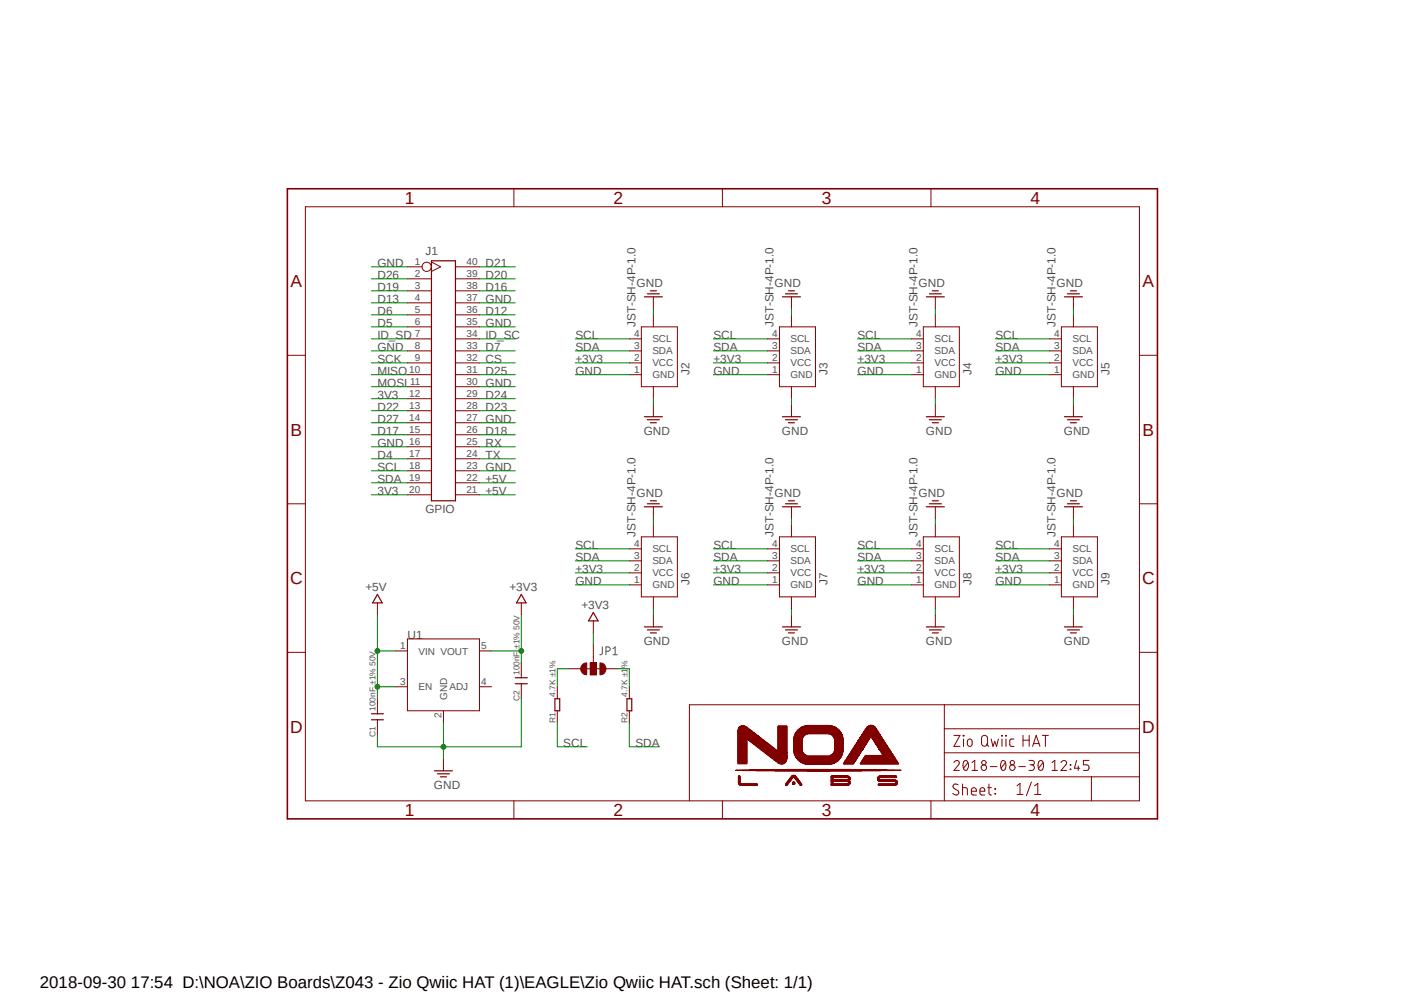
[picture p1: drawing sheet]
<svg xmlns="http://www.w3.org/2000/svg" width="297mm" height="210mm" viewBox="0 0 297 210" stroke-linecap="round" stroke-linejoin="round" font-family="sans-serif">
<defs><g id="words">
<g font-size="3.7" fill="#800000">
<text x="85.6" y="43.1">1</text>
<text x="129.8" y="43.1">2</text>
<text x="173.9" y="43.1">3</text>
<text x="218" y="43.1">4</text>
<text x="61.5" y="60.7">A</text>
<text x="241.7" y="60.7">A</text>
<text x="61.5" y="92.2">B</text>
<text x="241.7" y="92.2">B</text>
<text x="61.4" y="123.6">C</text>
<text x="241.6" y="123.6">C</text>
<text x="61.4" y="155">D</text>
<text x="241.6" y="155">D</text>
<text x="85.6" y="172.6">1</text>
<text x="129.8" y="172.6">2</text>
<text x="173.9" y="172.6">3</text>
<text x="218" y="172.6">4</text>
</g>
<text font-size="3.6" x="8.4" y="208.9">2018-09-30 17:54 D:\NOA\ZIO Boards\Z043 - Zio Qwiic HAT (1)\EAGLE\Zio Qwiic HAT.sch (Sheet: 1/1)</text>
<g font-size="2.5" fill="#505050">
<text x="90" y="53.9">J1</text>
<text x="79.8" y="56.4">GND</text>
<text x="79.8" y="59">D26</text>
<text x="102.7" y="56.4">D21</text>
<text x="102.7" y="59">D20</text>
<text x="79.8" y="61.5">D19</text>
<text x="79.8" y="64.1">D13</text>
<text x="102.7" y="61.5">D16</text>
<text x="102.7" y="64.1">GND</text>
<text x="134.7" y="60.7">GND</text>
<text x="163.9" y="60.7">GND</text>
<text x="194.3" y="60.7">GND</text>
<text x="223.5" y="60.7">GND</text>
<text x="79.8" y="66.6">D6</text>
<text x="79.8" y="69.1">D5</text>
<text x="79.8" y="71.7">ID_SD</text>
<text x="102.7" y="69.1">GND</text>
<text x="102.7" y="66.6">D12</text>
<text x="102.7" y="71.7">ID_SC</text>
<text x="121.7" y="71.7">SCL</text>
<text x="134.4" y="69.1" transform="rotate(-90 134.4 69.1)">JST-SH-4P-1.0</text>
<text x="150.9" y="71.7">SCL</text>
<text x="163.6" y="69.1" transform="rotate(-90 163.6 69.1)">JST-SH-4P-1.0</text>
<text x="181.4" y="71.7">SCL</text>
<text x="194.1" y="69.1" transform="rotate(-90 194.1 69.1)">JST-SH-4P-1.0</text>
<text x="210.6" y="71.7">SCL</text>
<text x="223.3" y="69.1" transform="rotate(-90 223.3 69.1)">JST-SH-4P-1.0</text>
<text x="79.8" y="74.2">GND</text>
<text x="79.8" y="76.8">SCK</text>
<text x="102.7" y="74.2">D7</text>
<text x="102.7" y="76.8">CS</text>
<text x="121.7" y="74.2">SDA</text>
<text x="121.7" y="76.8">+3V3</text>
<text x="150.9" y="74.2">SDA</text>
<text x="150.9" y="76.8">+3V3</text>
<text x="181.4" y="76.8">+3V3</text>
<text x="181.4" y="74.2">SDA</text>
<text x="210.6" y="76.8">+3V3</text>
<text x="210.6" y="74.2">SDA</text>
<text x="79.8" y="79.2">MISO</text>
<text x="79.8" y="81.8">MOSI</text>
<text x="102.7" y="81.8">GND</text>
<text x="102.7" y="79.2">D25</text>
<text x="121.7" y="79.2">GND</text>
<text x="145.8" y="79.2" transform="rotate(-90 145.8 79.2)">J2</text>
<text x="150.9" y="79.2">GND</text>
<text x="175.1" y="79.2" transform="rotate(-90 175.1 79.2)">J3</text>
<text x="181.4" y="79.2">GND</text>
<text x="205.5" y="79.2" transform="rotate(-90 205.5 79.2)">J4</text>
<text x="210.6" y="79.2">GND</text>
<text x="234.7" y="79.2" transform="rotate(-90 234.7 79.2)">J5</text>
<text x="79.8" y="86.9">D22</text>
<text x="79.8" y="89.4">D27</text>
<text x="79.8" y="84.3">3V3</text>
<text x="102.7" y="89.4">GND</text>
<text x="102.7" y="84.3">D24</text>
<text x="102.7" y="86.9">D23</text>
<text x="79.8" y="94.5">GND</text>
<text x="79.8" y="91.9">D17</text>
<text x="102.7" y="91.9">D18</text>
<text x="102.7" y="94.5">RX</text>
<text x="136.2" y="91.9">GND</text>
<text x="165.4" y="91.9">GND</text>
<text x="195.9" y="91.9">GND</text>
<text x="225" y="91.9">GND</text>
<text x="79.8" y="97">D4</text>
<text x="79.8" y="99.6">SCL</text>
<text x="102.7" y="99.6">GND</text>
<text x="102.7" y="97">TX</text>
<text x="79.8" y="102.1">SDA</text>
<text x="79.8" y="104.6">3V3</text>
<text x="102.7" y="102.1">+5V</text>
<text x="102.7" y="104.6">+5V</text>
<text x="134.7" y="105.2">GND</text>
<text x="163.9" y="105.2">GND</text>
<text x="194.3" y="105.2">GND</text>
<text x="223.5" y="105.2">GND</text>
<text x="90" y="108.5">GPIO</text>
<text x="134.4" y="113.5" transform="rotate(-90 134.4 113.5)">JST-SH-4P-1.0</text>
<text x="163.6" y="113.5" transform="rotate(-90 163.6 113.5)">JST-SH-4P-1.0</text>
<text x="194.1" y="113.5" transform="rotate(-90 194.1 113.5)">JST-SH-4P-1.0</text>
<text x="223.3" y="113.5" transform="rotate(-90 223.3 113.5)">JST-SH-4P-1.0</text>
<text x="121.7" y="116.1">SCL</text>
<text x="121.7" y="118.6">SDA</text>
<text x="150.9" y="116.1">SCL</text>
<text x="150.9" y="118.6">SDA</text>
<text x="181.4" y="116.1">SCL</text>
<text x="181.4" y="118.6">SDA</text>
<text x="210.6" y="116.1">SCL</text>
<text x="210.6" y="118.6">SDA</text>
<text x="77.3" y="125">+5V</text>
<text x="107.8" y="125">+3V3</text>
<text x="121.7" y="123.7">GND</text>
<text x="121.7" y="121.2">+3V3</text>
<text x="145.8" y="123.7" transform="rotate(-90 145.8 123.7)">J6</text>
<text x="150.9" y="121.2">+3V3</text>
<text x="150.9" y="123.7">GND</text>
<text x="175.1" y="123.7" transform="rotate(-90 175.1 123.7)">J7</text>
<text x="181.4" y="123.7">GND</text>
<text x="181.4" y="121.2">+3V3</text>
<text x="205.5" y="123.7" transform="rotate(-90 205.5 123.7)">J8</text>
<text x="210.6" y="123.7">GND</text>
<text x="210.6" y="121.2">+3V3</text>
<text x="234.7" y="123.7" transform="rotate(-90 234.7 123.7)">J9</text>
<text x="123" y="128.8">+3V3</text>
<text x="86.2" y="135.1">U1</text>
<text x="136.2" y="136.4">GND</text>
<text x="165.4" y="136.4">GND</text>
<text x="195.9" y="136.4">GND</text>
<text x="225" y="136.4">GND</text>
<text x="119.2" y="157.9">SCL</text>
<text x="134.4" y="157.9">SDA</text>
<text x="91.8" y="166.8">GND</text>
</g>
<g font-size="2.1" fill="#505050">
<text x="87.8" y="56">1</text>
<text x="87.8" y="58.6">2</text>
<text x="98.7" y="58.6">39</text>
<text x="98.7" y="56">40</text>
<text x="87.8" y="61.1">3</text>
<text x="87.8" y="63.7">4</text>
<text x="98.7" y="63.7">37</text>
<text x="98.7" y="61.1">38</text>
<text x="87.8" y="66.2">5</text>
<text x="87.8" y="68.7">6</text>
<text x="87.8" y="71.3">7</text>
<text x="98.7" y="71.3">34</text>
<text x="98.7" y="68.7">35</text>
<text x="98.7" y="66.2">36</text>
<text x="134.2" y="71.3">4</text>
<text x="163.3" y="71.3">4</text>
<text x="193.8" y="71.3">4</text>
<text x="223" y="71.3">4</text>
<text x="87.8" y="73.8">8</text>
<text x="87.8" y="76.4">9</text>
<text x="98.7" y="76.4">32</text>
<text x="98.7" y="73.8">33</text>
<text x="134.2" y="76.4">2</text>
<text x="134.2" y="73.8">3</text>
<text x="138" y="77.5">VCC</text>
<text x="138" y="75">SDA</text>
<text x="138" y="72.4">SCL</text>
<text x="163.3" y="76.4">2</text>
<text x="163.3" y="73.8">3</text>
<text x="167.2" y="77.5">VCC</text>
<text x="167.2" y="75">SDA</text>
<text x="167.2" y="72.4">SCL</text>
<text x="193.8" y="76.4">2</text>
<text x="193.8" y="73.8">3</text>
<text x="197.7" y="77.5">VCC</text>
<text x="197.7" y="75">SDA</text>
<text x="197.7" y="72.4">SCL</text>
<text x="223" y="76.4">2</text>
<text x="223" y="73.8">3</text>
<text x="226.9" y="77.5">VCC</text>
<text x="226.9" y="75">SDA</text>
<text x="226.9" y="72.4">SCL</text>
<text x="86.6" y="78.9">10</text>
<text x="86.6" y="84">12</text>
<text x="86.7" y="81.4">11</text>
<text x="98.7" y="84">29</text>
<text x="98.7" y="81.4">30</text>
<text x="98.7" y="78.9">31</text>
<text x="134.2" y="78.9">1</text>
<text x="138" y="80">GND</text>
<text x="163.3" y="78.9">1</text>
<text x="167.2" y="80">GND</text>
<text x="193.8" y="78.9">1</text>
<text x="197.7" y="80">GND</text>
<text x="223" y="78.9">1</text>
<text x="226.9" y="80">GND</text>
<text x="86.6" y="86.5">13</text>
<text x="86.6" y="89.1">14</text>
<text x="98.7" y="89.1">27</text>
<text x="98.7" y="86.5">28</text>
<text x="86.6" y="91.6">15</text>
<text x="86.6" y="94.1">16</text>
<text x="98.7" y="94.1">25</text>
<text x="98.7" y="91.6">26</text>
<text x="86.6" y="96.7">17</text>
<text x="86.6" y="99.2">18</text>
<text x="86.6" y="101.8">19</text>
<text x="98.7" y="101.8">22</text>
<text x="98.7" y="99.2">23</text>
<text x="98.7" y="96.7">24</text>
<text x="86.6" y="104.3">20</text>
<text x="98.7" y="104.3">21</text>
<text x="134.2" y="118.2">3</text>
<text x="134.2" y="115.7">4</text>
<text x="138" y="119.4">SDA</text>
<text x="138" y="116.8">SCL</text>
<text x="163.3" y="118.2">3</text>
<text x="163.3" y="115.7">4</text>
<text x="167.2" y="119.4">SDA</text>
<text x="167.2" y="116.8">SCL</text>
<text x="193.8" y="118.2">3</text>
<text x="193.8" y="115.7">4</text>
<text x="197.7" y="119.4">SDA</text>
<text x="197.7" y="116.8">SCL</text>
<text x="223" y="118.2">3</text>
<text x="223" y="115.7">4</text>
<text x="226.9" y="119.4">SDA</text>
<text x="226.9" y="116.8">SCL</text>
<text x="134.2" y="123.3">1</text>
<text x="134.2" y="120.8">2</text>
<text x="138" y="124.5">GND</text>
<text x="138" y="121.9">VCC</text>
<text x="163.3" y="123.3">1</text>
<text x="163.3" y="120.8">2</text>
<text x="167.2" y="124.5">GND</text>
<text x="167.2" y="121.9">VCC</text>
<text x="193.8" y="123.3">1</text>
<text x="193.8" y="120.8">2</text>
<text x="197.7" y="124.5">GND</text>
<text x="197.7" y="121.9">VCC</text>
<text x="223" y="123.3">1</text>
<text x="223" y="120.8">2</text>
<text x="226.9" y="124.5">GND</text>
<text x="226.9" y="121.9">VCC</text>
<text x="84.6" y="137.3">1</text>
<text x="101.8" y="137.3">5</text>
<text x="88.5" y="138.4">VIN VOUT</text>
<text x="84.6" y="144.9">3</text>
<text x="88.5" y="146">EN</text>
<text x="94.6" y="148" transform="rotate(-90 94.6 148)">GND</text>
<text x="95.1" y="146">ADJ</text>
<text x="101.8" y="144.9">4</text>
<text x="93.4" y="151.9" transform="rotate(-90 93.4 151.9)">2</text>
</g>
<g font-size="1.8" fill="#505050">
<text x="109.9" y="142.7" transform="rotate(-90 109.9 142.7)">100nF ±1% 50V</text>
<text x="109.9" y="148.3" transform="rotate(-90 109.9 148.3)">C2</text>
<text x="117.5" y="147.4" transform="rotate(-90 117.5 147.4)">4.7K ±1%</text>
<text x="132.8" y="147.4" transform="rotate(-90 132.8 147.4)">4.7K ±1%</text>
<text x="79.5" y="155.9" transform="rotate(-90 79.5 155.9)">C1</text>
<text x="79.5" y="150.3" transform="rotate(-90 79.5 150.3)">100nF ±1% 50V</text>
<text x="117.5" y="153" transform="rotate(-90 117.5 153)">R1</text>
<text x="132.8" y="153" transform="rotate(-90 132.8 153)">R2</text>
</g>
</g></defs>
<path d="M60.3 39.6l184.9 134.1M245.2 39.6l-184.9 134.1" fill="none" stroke="#fff" stroke-width=".21"/>
<path d="M127.4 136.8v1.3a.4 .4 0 0 1-.5 .4M128.2 137.8h.5a.47 .47 0 0 0 .4-.5 .47 .47 0 0 0-.4-.5h-.5v1.7M129.7 138.5h.9M129.7 137.2l.4-.4v1.7" fill="none" stroke="#505050" stroke-width=".21"/>
<g fill="none" stroke="#800000" stroke-width=".21">
<path d="M108.7 39.9v3.8M152.8 39.9v3.8M196.9 39.9v3.8M64.6 43.7h176.4v125.7h-176.4zM60.8 75.1h3.8M241 75.1h3.9M60.8 106.6h3.8M241 106.6h3.9M60.8 138h3.8M241 138h3.9M199.8 149.1v20.3M199.8 159.2h41.2"/>
<path d="M199.8 154.1h41.2M201.8 155.5h1.3l-1.3 2.4h1.3M203.8 155.5l.1 .2zM203.8 156.3v1.6M204.7 156.6a.51 .51 0 0 1 .6-.3 .51 .51 0 0 1 .4 .5v.6a.51 .51 0 0 1-.6 .5 .51 .51 0 0 1-.5-.5zM207.9 155.7a.65 .65 0 0 1 .6-.1 .65 .65 0 0 1 .4 .6v1a.64 .64 0 0 1-.6 .6 .64 .64 0 0 1-.7-.6v-1zM208.7 157.4l.5 .5M209.7 156.3l.4 1.6 .3-1.1 .4 1.1 .4-1.6M211.9 155.5l.1 .2zM212 156.3v1.6M212.7 155.5l.2 .2zM212.8 156.3v1.6"/>
<path d="M214.5 156.3h-.7l-.2 .4 .1 .9 .3 .3h.5M216.4 155.5v2.4M216.4 156.5h1.3M217.7 155.5v2.4M218.4 157.9l.8-2.4 .8 2.4M218.6 157.3h1.2M220.5 155.5h1.3M221.1 155.5v2.4M241 149.1h-95.2v20.3M108.7 169.4v3.8M152.8 169.4v3.8M196.9 169.4v3.8"/>
<path d="M199.8 164.3h41.2M201.8 161.3a.56 .56 0 0 1 .8-.4 .56 .56 0 0 1 .2 .9l-1 1.1h1.1M202.7 166l-.3-.1a.53 .53 0 0 0-.7 .1 .53 .53 0 0 0 .1 .8l.8 .4a.58 .58 0 0 1 0 .8 .58 .58 0 0 1-.8 0l-.3-.2M203.6 166.6h.7l.3 .2v1.3M203.6 165.8v2.3M204 161a.41 .41 0 0 1 .4-.2 .41 .41 0 0 1 .3 .3 1.26 1.26 0 0 1-.4 1.8h-.2a1.47 1.47 0 0 1-.1-1.9zM204.8 161.3l-1 1.2M205.5 167.3h1a.55 .55 0 0 0-.3-.7 .55 .55 0 0 0-.7 .5v.8l.4 .2h.6M205.6 162.9h1.2M205.6 161.3l.6-.5v2.1M207.3 167.3h1a.54 .54 0 0 0-.3-.7 .54 .54 0 0 0-.7 .5v.8l.4 .2h.6M209 166.6h.7"/>
<path d="M209.2 165.8l.1 2.1 .4 .2M209.5 162.1h1.4M210.5 166.8l.1 .1zM210.5 167.8l.1 .1zM211.9 161a.4 .4 0 0 1 .4-.2 .4 .4 0 0 1 .3 .3 1.48 1.48 0 0 1-.2 1.8h-.2a1.36 1.36 0 0 1-.3-1.9zM212.7 161.3l-.9 1.2M215.1 166.2l.7-.5v2.3M215.1 168h1.3M215.5 162.1h1.4M217.7 160.8h.7a.47 .47 0 0 1 .4 .5 .47 .47 0 0 1-.4 .5h-.5M218.2 165.4l-1.1 2.9M218.3 161.8a.59 .59 0 0 1 .5 .5 .59 .59 0 0 1-.5 .6h-.6"/>
<path d="M218.9 168h1.3M218.9 166.2l.6-.5v2.3M219.8 161a.44 .44 0 0 1 .8 .1 1.48 1.48 0 0 1-.3 1.8h-.3a1.47 1.47 0 0 1-.2-1.9zM220.6 161.3l-.9 1.2M222.5 162.9h1.2M222.5 161.3l.6-.5v2.1M224.5 161.3a.58 .58 0 0 1 .8-.4 .58 .58 0 0 1 .2 .9l-1 1.1h1.1M226.4 161.7l.1 .1zM226.4 162.6l.1 .2zM227.8 160.8l-.5 1.7h1.1M228.1 162v.9M230.4 160.8h-1.2v1h.7a.61 .61 0 0 1 .5 .5 .61 .61 0 0 1-.5 .6h-.7"/>
<path d="M230.9 164.3v5.1"/>
<circle cx="208.1" cy="162.4" r=".58"/>
<circle cx="208.1" cy="161.3" r=".47"/>
<circle cx="214.2" cy="161.3" r=".47"/>
<circle cx="214.2" cy="162.4" r=".59"/>
</g>
<path d="M60.8 39.9h184.1v133.3h-184.1z" fill="none" stroke="#800000" stroke-width=".34"/>
<path d="M166.3 166.1l.1 .1z" fill-rule="evenodd" fill="#800000"/>
<path d="M166.3 166.1l.1 .1z" fill="none" stroke="#800000" stroke-width=".21"/>
<path d="M169.4 166.1l.1 .1z" fill-rule="evenodd" fill="#800000"/>
<path d="M156.6 166l3.6 .1zM156.6 166.1h3.6M169.4 166.1l.1 .1z" fill="none" stroke="#800000" stroke-width=".21"/>
<path d="M166.2 166l.3 .1z" fill-rule="evenodd" fill="#800000"/>
<path d="M166.2 166l.3 .1z" fill="none" stroke="#800000" stroke-width=".21"/>
<path d="M169.3 166l.2 .1z" fill-rule="evenodd" fill="#800000"/>
<path d="M156.5 166l3.7 .1zM156.5 166h3.7M169.3 166l.2 .1zM175.9 166l3.5 .1zM175.9 166.1h3.5M185.9 166l3.5 .1zM185.9 166.1h3.5" fill="none" stroke="#800000" stroke-width=".21"/>
<path d="M166.2 166l.3 .1z" fill-rule="evenodd" fill="#800000"/>
<path d="M166.2 166l.3 .1z" fill="none" stroke="#800000" stroke-width=".21"/>
<path d="M169.2 166l.4 .1z" fill-rule="evenodd" fill="#800000"/>
<path d="M156.5 165.9l3.7 .1zM156.5 166h3.7M169.2 166l.4 .1zM175.8 166l3.7 .1zM175.8 166h3.7M185.8 166l3.7 .1zM185.8 166h3.7" fill="none" stroke="#800000" stroke-width=".21"/>
<path d="M166.2 165.9l.3 .1z" fill-rule="evenodd" fill="#800000"/>
<path d="M166.2 165.9l.3 .1z" fill="none" stroke="#800000" stroke-width=".21"/>
<path d="M169.2 165.9l.4 .1z" fill-rule="evenodd" fill="#800000"/>
<path d="M156.4 165.9l3.8 .1zM156.4 165.9h3.8M169.2 165.9l.4 .1zM175.8 165.9l3.8 .1zM175.8 166h3.8M185.8 165.9l3.8 .1zM185.8 166h3.8" fill="none" stroke="#800000" stroke-width=".21"/>
<path d="M166.2 165.9l.4 .1z" fill-rule="evenodd" fill="#800000"/>
<path d="M166.2 165.9l.4 .1z" fill="none" stroke="#800000" stroke-width=".21"/>
<path d="M169.2 165.9l.4 .1z" fill-rule="evenodd" fill="#800000"/>
<path d="M156.3 165.9h3.9zM156.3 165.9h3.9M169.2 165.9l.4 .1zM175.8 165.9l3.8 .1zM175.8 165.9h3.8M185.8 165.9l3.9 .1zM185.8 165.9h3.9" fill="none" stroke="#800000" stroke-width=".21"/>
<path d="M166.2 165.9h.4z" fill-rule="evenodd" fill="#800000"/>
<path d="M166.2 165.9h.4z" fill="none" stroke="#800000" stroke-width=".21"/>
<path d="M169.2 165.9h.4z" fill-rule="evenodd" fill="#800000"/>
<path d="M156.3 165.8l3.9 .1zM156.3 165.9h3.9M169.2 165.9h.4zM175.8 165.9h3.9zM175.8 165.9h3.9M185.8 165.9h3.9zM185.8 165.9h3.9" fill="none" stroke="#800000" stroke-width=".21"/>
<path d="M166.2 165.8l.4 .1z" fill-rule="evenodd" fill="#800000"/>
<path d="M166.2 165.8l.4 .1z" fill="none" stroke="#800000" stroke-width=".21"/>
<path d="M167.8 165.8l.2 .1z" fill-rule="evenodd" fill="#800000"/>
<path d="M167.8 165.8l.2 .1z" fill="none" stroke="#800000" stroke-width=".21"/>
<path d="M169.1 165.8l.4 .1z" fill-rule="evenodd" fill="#800000"/>
<path d="M156.3 165.8l3.9 .1zM156.3 165.8h3.9M169.1 165.8l.4 .1zM175.9 165.8l3.8 .1zM175.9 165.9h3.8M185.8 165.8l4 .1zM185.8 165.9h4" fill="none" stroke="#800000" stroke-width=".21"/>
<path d="M166.2 165.8l.5 .1z" fill-rule="evenodd" fill="#800000"/>
<path d="M166.2 165.8l.5 .1z" fill="none" stroke="#800000" stroke-width=".21"/>
<path d="M167.7 165.8l.4 .1z" fill-rule="evenodd" fill="#800000"/>
<path d="M167.7 165.8l.4 .1z" fill="none" stroke="#800000" stroke-width=".21"/>
<path d="M169.1 165.8l.5 .1z" fill-rule="evenodd" fill="#800000"/>
<path d="M169.1 165.8l.5 .1zM175.9 165.8l3.8 .1zM175.9 165.8h3.8M185.8 165.8l3.9 .1zM185.8 165.8h3.9" fill="none" stroke="#800000" stroke-width=".21"/>
<path d="M156.3 165.7l.5 .1z" fill-rule="evenodd" fill="#800000"/>
<path d="M156.3 165.7l.5 .1z" fill="none" stroke="#800000" stroke-width=".21"/>
<path d="M166.2 165.7l.6 .1z" fill-rule="evenodd" fill="#800000"/>
<path d="M166.2 165.7l.6 .1z" fill="none" stroke="#800000" stroke-width=".21"/>
<path d="M167.7 165.7l.4 .1z" fill-rule="evenodd" fill="#800000"/>
<path d="M167.7 165.7l.4 .1z" fill="none" stroke="#800000" stroke-width=".21"/>
<path d="M169.1 165.7l.4 .1z" fill-rule="evenodd" fill="#800000"/>
<path d="M169.1 165.7l.4 .1z" fill="none" stroke="#800000" stroke-width=".21"/>
<path d="M175.9 165.7l.3 .1z" fill-rule="evenodd" fill="#800000"/>
<path d="M175.9 165.7l.3 .1z" fill="none" stroke="#800000" stroke-width=".21"/>
<path d="M179.3 165.7l.5 .1z" fill-rule="evenodd" fill="#800000"/>
<path d="M179.3 165.7l.5 .1z" fill="none" stroke="#800000" stroke-width=".21"/>
<path d="M189.3 165.7l.5 .1z" fill-rule="evenodd" fill="#800000"/>
<path d="M189.3 165.7l.5 .1z" fill="none" stroke="#800000" stroke-width=".21"/>
<path d="M156.3 165.7l.4 .1z" fill-rule="evenodd" fill="#800000"/>
<path d="M156.3 165.7l.4 .1z" fill="none" stroke="#800000" stroke-width=".21"/>
<path d="M166.3 165.7l.4 .1z" fill-rule="evenodd" fill="#800000"/>
<path d="M166.3 165.7l.4 .1z" fill="none" stroke="#800000" stroke-width=".21"/>
<path d="M167.6 165.7l.5 .1z" fill-rule="evenodd" fill="#800000"/>
<path d="M167.6 165.7l.5 .1z" fill="none" stroke="#800000" stroke-width=".21"/>
<path d="M169 165.7l.5 .1z" fill-rule="evenodd" fill="#800000"/>
<path d="M169 165.7l.5 .1z" fill="none" stroke="#800000" stroke-width=".21"/>
<path d="M175.9 165.7l.3 .1z" fill-rule="evenodd" fill="#800000"/>
<path d="M175.9 165.7l.3 .1z" fill="none" stroke="#800000" stroke-width=".21"/>
<path d="M179.4 165.7l.4 .1z" fill-rule="evenodd" fill="#800000"/>
<path d="M179.4 165.7l.4 .1z" fill="none" stroke="#800000" stroke-width=".21"/>
<path d="M189.4 165.7l.4 .1z" fill-rule="evenodd" fill="#800000"/>
<path d="M189.4 165.7l.4 .1z" fill="none" stroke="#800000" stroke-width=".21"/>
<path d="M156.3 165.7h.3z" fill-rule="evenodd" fill="#800000"/>
<path d="M156.3 165.7h.3z" fill="none" stroke="#800000" stroke-width=".21"/>
<path d="M166.3 165.7h.5z" fill-rule="evenodd" fill="#800000"/>
<path d="M166.3 165.7h.5z" fill="none" stroke="#800000" stroke-width=".21"/>
<path d="M167.6 165.7h.5z" fill-rule="evenodd" fill="#800000"/>
<path d="M167.6 165.7h.5z" fill="none" stroke="#800000" stroke-width=".21"/>
<path d="M169 165.7h.5z" fill-rule="evenodd" fill="#800000"/>
<path d="M169 165.7h.5z" fill="none" stroke="#800000" stroke-width=".21"/>
<path d="M175.9 165.7h.3z" fill-rule="evenodd" fill="#800000"/>
<path d="M175.9 165.7h.3z" fill="none" stroke="#800000" stroke-width=".21"/>
<path d="M179.4 165.7h.4z" fill-rule="evenodd" fill="#800000"/>
<path d="M179.4 165.7h.4z" fill="none" stroke="#800000" stroke-width=".21"/>
<path d="M189.4 165.7h.4z" fill-rule="evenodd" fill="#800000"/>
<path d="M189.4 165.7h.4z" fill="none" stroke="#800000" stroke-width=".21"/>
<path d="M156.2 165.6l.3 .1z" fill-rule="evenodd" fill="#800000"/>
<path d="M156.2 165.6l.3 .1z" fill="none" stroke="#800000" stroke-width=".21"/>
<path d="M166.4 165.6l.4 .1z" fill-rule="evenodd" fill="#800000"/>
<path d="M166.4 165.6l.4 .1z" fill="none" stroke="#800000" stroke-width=".21"/>
<path d="M167.6 165.6l.5 .1z" fill-rule="evenodd" fill="#800000"/>
<path d="M167.6 165.6l.5 .1z" fill="none" stroke="#800000" stroke-width=".21"/>
<path d="M169 165.6l.4 .1z" fill-rule="evenodd" fill="#800000"/>
<path d="M169 165.6l.4 .1z" fill="none" stroke="#800000" stroke-width=".21"/>
<path d="M175.9 165.6l.3 .1z" fill-rule="evenodd" fill="#800000"/>
<path d="M175.9 165.6l.3 .1z" fill="none" stroke="#800000" stroke-width=".21"/>
<path d="M179.5 165.6l.3 .1z" fill-rule="evenodd" fill="#800000"/>
<path d="M179.5 165.6l.3 .1z" fill="none" stroke="#800000" stroke-width=".21"/>
<path d="M189.5 165.6l.3 .1z" fill-rule="evenodd" fill="#800000"/>
<path d="M189.5 165.6l.3 .1z" fill="none" stroke="#800000" stroke-width=".21"/>
<path d="M156.2 165.5l.3 .1z" fill-rule="evenodd" fill="#800000"/>
<path d="M156.2 165.5l.3 .1z" fill="none" stroke="#800000" stroke-width=".21"/>
<path d="M166.4 165.5l.5 .1z" fill-rule="evenodd" fill="#800000"/>
<path d="M166.4 165.5l.5 .1z" fill="none" stroke="#800000" stroke-width=".21"/>
<path d="M167.6 165.5l.5 .1z" fill-rule="evenodd" fill="#800000"/>
<path d="M167.6 165.5l.5 .1z" fill="none" stroke="#800000" stroke-width=".21"/>
<path d="M169 165.5l.4 .1z" fill-rule="evenodd" fill="#800000"/>
<path d="M169 165.5l.4 .1z" fill="none" stroke="#800000" stroke-width=".21"/>
<path d="M175.9 165.5l.3 .1z" fill-rule="evenodd" fill="#800000"/>
<path d="M175.9 165.5l.3 .1z" fill="none" stroke="#800000" stroke-width=".21"/>
<path d="M179.5 165.5l.3 .1z" fill-rule="evenodd" fill="#800000"/>
<path d="M179.5 165.5l.3 .1z" fill="none" stroke="#800000" stroke-width=".21"/>
<path d="M189.5 165.5l.4 .1z" fill-rule="evenodd" fill="#800000"/>
<path d="M189.5 165.5l.4 .1z" fill="none" stroke="#800000" stroke-width=".21"/>
<path d="M156.2 165.5l.3 .1z" fill-rule="evenodd" fill="#800000"/>
<path d="M156.2 165.5l.3 .1z" fill="none" stroke="#800000" stroke-width=".21"/>
<path d="M166.4 165.5l.5 .1z" fill-rule="evenodd" fill="#800000"/>
<path d="M166.4 165.5l.5 .1z" fill="none" stroke="#800000" stroke-width=".21"/>
<path d="M167.6 165.5l.5 .1z" fill-rule="evenodd" fill="#800000"/>
<path d="M167.6 165.5l.5 .1z" fill="none" stroke="#800000" stroke-width=".21"/>
<path d="M168.9 165.5l.4 .1z" fill-rule="evenodd" fill="#800000"/>
<path d="M168.9 165.5l.4 .1z" fill="none" stroke="#800000" stroke-width=".21"/>
<path d="M175.9 165.5l.3 .1z" fill-rule="evenodd" fill="#800000"/>
<path d="M175.9 165.5l.3 .1z" fill="none" stroke="#800000" stroke-width=".21"/>
<path d="M179.5 165.5l.3 .1z" fill-rule="evenodd" fill="#800000"/>
<path d="M179.5 165.5l.3 .1z" fill="none" stroke="#800000" stroke-width=".21"/>
<path d="M189.5 165.5l.4 .1z" fill-rule="evenodd" fill="#800000"/>
<path d="M189.5 165.5l.4 .1z" fill="none" stroke="#800000" stroke-width=".21"/>
<path d="M156.2 165.4l.3 .1z" fill-rule="evenodd" fill="#800000"/>
<path d="M156.2 165.4l.3 .1z" fill="none" stroke="#800000" stroke-width=".21"/>
<path d="M166.5 165.4l.4 .1z" fill-rule="evenodd" fill="#800000"/>
<path d="M166.5 165.4l.4 .1z" fill="none" stroke="#800000" stroke-width=".21"/>
<path d="M167.7 165.4l.4 .1z" fill-rule="evenodd" fill="#800000"/>
<path d="M167.7 165.4l.4 .1z" fill="none" stroke="#800000" stroke-width=".21"/>
<path d="M168.8 165.4l.5 .1z" fill-rule="evenodd" fill="#800000"/>
<path d="M168.8 165.4l.5 .1z" fill="none" stroke="#800000" stroke-width=".21"/>
<path d="M175.9 165.4l.3 .1z" fill-rule="evenodd" fill="#800000"/>
<path d="M175.9 165.4l.3 .1z" fill="none" stroke="#800000" stroke-width=".21"/>
<path d="M179.5 165.4l.3 .1z" fill-rule="evenodd" fill="#800000"/>
<path d="M179.5 165.4l.3 .1z" fill="none" stroke="#800000" stroke-width=".21"/>
<path d="M189.5 165.4l.4 .1z" fill-rule="evenodd" fill="#800000"/>
<path d="M189.5 165.4l.4 .1z" fill="none" stroke="#800000" stroke-width=".21"/>
<path d="M156.2 165.4l.3 .1z" fill-rule="evenodd" fill="#800000"/>
<path d="M156.2 165.4l.3 .1z" fill="none" stroke="#800000" stroke-width=".21"/>
<path d="M166.5 165.4l.5 .1z" fill-rule="evenodd" fill="#800000"/>
<path d="M166.5 165.4l.5 .1z" fill="none" stroke="#800000" stroke-width=".21"/>
<path d="M167.7 165.4l.4 .1z" fill-rule="evenodd" fill="#800000"/>
<path d="M167.7 165.4l.4 .1z" fill="none" stroke="#800000" stroke-width=".21"/>
<path d="M168.8 165.4l.5 .1z" fill-rule="evenodd" fill="#800000"/>
<path d="M168.8 165.4l.5 .1z" fill="none" stroke="#800000" stroke-width=".21"/>
<path d="M175.9 165.4l.3 .1z" fill-rule="evenodd" fill="#800000"/>
<path d="M175.9 165.4l.3 .1z" fill="none" stroke="#800000" stroke-width=".21"/>
<path d="M179.5 165.4l.3 .1z" fill-rule="evenodd" fill="#800000"/>
<path d="M179.5 165.4l.3 .1z" fill="none" stroke="#800000" stroke-width=".21"/>
<path d="M189.5 165.4l.3 .1z" fill-rule="evenodd" fill="#800000"/>
<path d="M189.5 165.4l.3 .1z" fill="none" stroke="#800000" stroke-width=".21"/>
<path d="M156.2 165.4h.3z" fill-rule="evenodd" fill="#800000"/>
<path d="M156.2 165.4h.3z" fill="none" stroke="#800000" stroke-width=".21"/>
<path d="M166.5 165.4h.5z" fill-rule="evenodd" fill="#800000"/>
<path d="M166.5 165.4h.5z" fill="none" stroke="#800000" stroke-width=".21"/>
<path d="M167.8 165.4h.2z" fill-rule="evenodd" fill="#800000"/>
<path d="M167.8 165.4h.2z" fill="none" stroke="#800000" stroke-width=".21"/>
<path d="M168.8 165.4h.4z" fill-rule="evenodd" fill="#800000"/>
<path d="M168.8 165.4h.4z" fill="none" stroke="#800000" stroke-width=".21"/>
<path d="M175.9 165.4h.3z" fill-rule="evenodd" fill="#800000"/>
<path d="M175.9 165.4h.3z" fill="none" stroke="#800000" stroke-width=".21"/>
<path d="M179.5 165.4h.3z" fill-rule="evenodd" fill="#800000"/>
<path d="M179.5 165.4h.3z" fill="none" stroke="#800000" stroke-width=".21"/>
<path d="M189.5 165.4h.3z" fill-rule="evenodd" fill="#800000"/>
<path d="M189.5 165.4h.3z" fill="none" stroke="#800000" stroke-width=".21"/>
<path d="M156.2 165.3l.3 .1z" fill-rule="evenodd" fill="#800000"/>
<path d="M156.2 165.3l.3 .1z" fill="none" stroke="#800000" stroke-width=".21"/>
<path d="M166.5 165.3l.5 .1z" fill-rule="evenodd" fill="#800000"/>
<path d="M166.5 165.3l.5 .1z" fill="none" stroke="#800000" stroke-width=".21"/>
<path d="M168.8 165.3l.4 .1z" fill-rule="evenodd" fill="#800000"/>
<path d="M168.8 165.3l.4 .1z" fill="none" stroke="#800000" stroke-width=".21"/>
<path d="M175.9 165.3l.3 .1z" fill-rule="evenodd" fill="#800000"/>
<path d="M175.9 165.3l.3 .1z" fill="none" stroke="#800000" stroke-width=".21"/>
<path d="M179.4 165.3l.4 .1z" fill-rule="evenodd" fill="#800000"/>
<path d="M179.4 165.3l.4 .1z" fill="none" stroke="#800000" stroke-width=".21"/>
<path d="M189.4 165.3l.4 .1z" fill-rule="evenodd" fill="#800000"/>
<path d="M189.4 165.3l.4 .1z" fill="none" stroke="#800000" stroke-width=".21"/>
<path d="M156.2 165.3l.3 .1z" fill-rule="evenodd" fill="#800000"/>
<path d="M156.2 165.3l.3 .1z" fill="none" stroke="#800000" stroke-width=".21"/>
<path d="M166.6 165.3l.4 .1z" fill-rule="evenodd" fill="#800000"/>
<path d="M166.6 165.3l.4 .1z" fill="none" stroke="#800000" stroke-width=".21"/>
<path d="M168.7 165.3l.5 .1z" fill-rule="evenodd" fill="#800000"/>
<path d="M168.7 165.3l.5 .1z" fill="none" stroke="#800000" stroke-width=".21"/>
<path d="M175.9 165.3l.3 .1z" fill-rule="evenodd" fill="#800000"/>
<path d="M175.9 165.3l.3 .1z" fill="none" stroke="#800000" stroke-width=".21"/>
<path d="M179.4 165.3l.4 .1z" fill-rule="evenodd" fill="#800000"/>
<path d="M179.4 165.3l.4 .1z" fill="none" stroke="#800000" stroke-width=".21"/>
<path d="M189.4 165.3l.4 .1z" fill-rule="evenodd" fill="#800000"/>
<path d="M189.4 165.3l.4 .1z" fill="none" stroke="#800000" stroke-width=".21"/>
<path d="M156.2 165.2l.3 .1z" fill-rule="evenodd" fill="#800000"/>
<path d="M156.2 165.2l.3 .1z" fill="none" stroke="#800000" stroke-width=".21"/>
<path d="M166.7 165.2l.4 .1z" fill-rule="evenodd" fill="#800000"/>
<path d="M166.7 165.2l.4 .1z" fill="none" stroke="#800000" stroke-width=".21"/>
<path d="M168.7 165.2l.5 .1z" fill-rule="evenodd" fill="#800000"/>
<path d="M168.7 165.2l.5 .1z" fill="none" stroke="#800000" stroke-width=".21"/>
<path d="M175.9 165.2l.3 .1z" fill-rule="evenodd" fill="#800000"/>
<path d="M175.9 165.2l.3 .1z" fill="none" stroke="#800000" stroke-width=".21"/>
<path d="M179.3 165.2l.5 .1z" fill-rule="evenodd" fill="#800000"/>
<path d="M179.3 165.2l.5 .1z" fill="none" stroke="#800000" stroke-width=".21"/>
<path d="M189.3 165.2l.5 .1z" fill-rule="evenodd" fill="#800000"/>
<path d="M189.3 165.2l.5 .1z" fill="none" stroke="#800000" stroke-width=".21"/>
<path d="M156.2 165.2l.3 .1z" fill-rule="evenodd" fill="#800000"/>
<path d="M156.2 165.2l.3 .1z" fill="none" stroke="#800000" stroke-width=".21"/>
<path d="M166.6 165.2l.5 .1z" fill-rule="evenodd" fill="#800000"/>
<path d="M166.6 165.2l.5 .1z" fill="none" stroke="#800000" stroke-width=".21"/>
<path d="M168.7 165.2l.4 .1z" fill-rule="evenodd" fill="#800000"/>
<path d="M168.7 165.2l.4 .1zM175.9 165.2l3.8 .1zM175.9 165.2h3.8M186 165.2l3.8 .1zM186 165.2h3.8" fill="none" stroke="#800000" stroke-width=".21"/>
<path d="M156.2 165.1l.3 .1z" fill-rule="evenodd" fill="#800000"/>
<path d="M156.2 165.1l.3 .1z" fill="none" stroke="#800000" stroke-width=".21"/>
<path d="M166.7 165.1l.5 .1z" fill-rule="evenodd" fill="#800000"/>
<path d="M166.7 165.1l.5 .1z" fill="none" stroke="#800000" stroke-width=".21"/>
<path d="M168.7 165.1l.4 .1z" fill-rule="evenodd" fill="#800000"/>
<path d="M168.7 165.1l.4 .1zM175.9 165.1l3.8 .1zM175.9 165.2h3.8M185.9 165.1l3.8 .1zM185.9 165.2h3.8" fill="none" stroke="#800000" stroke-width=".21"/>
<path d="M156.2 165.1l.3 .1z" fill-rule="evenodd" fill="#800000"/>
<path d="M156.2 165.1l.3 .1z" fill="none" stroke="#800000" stroke-width=".21"/>
<path d="M166.8 165.1l.4 .1z" fill-rule="evenodd" fill="#800000"/>
<path d="M166.8 165.1l.4 .1z" fill="none" stroke="#800000" stroke-width=".21"/>
<path d="M168.6 165.1l.5 .1z" fill-rule="evenodd" fill="#800000"/>
<path d="M168.6 165.1l.5 .1zM175.8 165.1l3.9 .1zM175.8 165.1h3.9M185.8 165.1l3.9 .1zM185.8 165.1h3.9" fill="none" stroke="#800000" stroke-width=".21"/>
<path d="M156.2 165.1h.3z" fill-rule="evenodd" fill="#800000"/>
<path d="M156.2 165.1h.3z" fill="none" stroke="#800000" stroke-width=".21"/>
<path d="M166.8 165.1h.4z" fill-rule="evenodd" fill="#800000"/>
<path d="M166.8 165.1h.4z" fill="none" stroke="#800000" stroke-width=".21"/>
<path d="M168.5 165.1h.5z" fill-rule="evenodd" fill="#800000"/>
<path d="M168.5 165.1h.5zM175.8 165.1h3.9zM175.8 165.1h3.9M185.8 165.1h3.9zM185.8 165.1h3.9" fill="none" stroke="#800000" stroke-width=".21"/>
<path d="M156.2 165l.3 .1z" fill-rule="evenodd" fill="#800000"/>
<path d="M156.2 165l.3 .1z" fill="none" stroke="#800000" stroke-width=".21"/>
<path d="M166.8 165l.5 .1z" fill-rule="evenodd" fill="#800000"/>
<path d="M166.8 165l.5 .1z" fill="none" stroke="#800000" stroke-width=".21"/>
<path d="M168.5 165l.5 .1z" fill-rule="evenodd" fill="#800000"/>
<path d="M168.5 165l.5 .1zM175.8 165l3.9 .1zM175.8 165.1h3.9M185.8 165l3.8 .1zM185.8 165.1h3.8" fill="none" stroke="#800000" stroke-width=".21"/>
<path d="M156.2 165l.3 .1z" fill-rule="evenodd" fill="#800000"/>
<path d="M156.2 165l.3 .1z" fill="none" stroke="#800000" stroke-width=".21"/>
<path d="M166.8 165l.5 .1z" fill-rule="evenodd" fill="#800000"/>
<path d="M166.8 165l.5 .1z" fill="none" stroke="#800000" stroke-width=".21"/>
<path d="M168.5 165l.4 .1z" fill-rule="evenodd" fill="#800000"/>
<path d="M168.5 165l.4 .1zM175.9 165l3.8 .1zM175.9 165h3.8M185.7 165l3.8 .1zM185.7 165h3.8" fill="none" stroke="#800000" stroke-width=".21"/>
<path d="M156.2 164.9l.3 .1z" fill-rule="evenodd" fill="#800000"/>
<path d="M156.2 164.9l.3 .1z" fill="none" stroke="#800000" stroke-width=".21"/>
<path d="M166.9 164.9l.4 .1z" fill-rule="evenodd" fill="#800000"/>
<path d="M166.9 164.9l.4 .1z" fill="none" stroke="#800000" stroke-width=".21"/>
<path d="M168.4 164.9l.5 .1z" fill-rule="evenodd" fill="#800000"/>
<path d="M168.4 164.9l.5 .1zM175.8 164.9l4 .1zM175.8 165h4M185.7 164.9l3.7 .1zM185.7 165h3.7" fill="none" stroke="#800000" stroke-width=".21"/>
<path d="M156.2 164.9l.3 .1z" fill-rule="evenodd" fill="#800000"/>
<path d="M156.2 164.9l.3 .1z" fill="none" stroke="#800000" stroke-width=".21"/>
<path d="M166.9 164.9l.4 .1z" fill-rule="evenodd" fill="#800000"/>
<path d="M166.9 164.9l.4 .1z" fill="none" stroke="#800000" stroke-width=".21"/>
<path d="M168.4 164.9l.5 .1z" fill-rule="evenodd" fill="#800000"/>
<path d="M168.4 164.9l.5 .1z" fill="none" stroke="#800000" stroke-width=".21"/>
<path d="M175.9 164.9l.3 .1z" fill-rule="evenodd" fill="#800000"/>
<path d="M175.9 164.9l.3 .1z" fill="none" stroke="#800000" stroke-width=".21"/>
<path d="M179.3 164.9l.4 .1z" fill-rule="evenodd" fill="#800000"/>
<path d="M179.3 164.9l.4 .1z" fill="none" stroke="#800000" stroke-width=".21"/>
<path d="M185.7 164.9l.4 .1z" fill-rule="evenodd" fill="#800000"/>
<path d="M185.7 164.9l.4 .1z" fill="none" stroke="#800000" stroke-width=".21"/>
<path d="M156.2 164.8l.3 .1z" fill-rule="evenodd" fill="#800000"/>
<path d="M156.2 164.8l.3 .1z" fill="none" stroke="#800000" stroke-width=".21"/>
<path d="M166.9 164.8l.5 .1z" fill-rule="evenodd" fill="#800000"/>
<path d="M166.9 164.8l.5 .1z" fill="none" stroke="#800000" stroke-width=".21"/>
<path d="M168.4 164.8l.4 .1z" fill-rule="evenodd" fill="#800000"/>
<path d="M168.4 164.8l.4 .1z" fill="none" stroke="#800000" stroke-width=".21"/>
<path d="M175.9 164.8l.3 .1z" fill-rule="evenodd" fill="#800000"/>
<path d="M175.9 164.8l.3 .1z" fill="none" stroke="#800000" stroke-width=".21"/>
<path d="M179.4 164.8l.4 .1z" fill-rule="evenodd" fill="#800000"/>
<path d="M179.4 164.8l.4 .1z" fill="none" stroke="#800000" stroke-width=".21"/>
<path d="M185.7 164.8l.4 .1z" fill-rule="evenodd" fill="#800000"/>
<path d="M185.7 164.8l.4 .1z" fill="none" stroke="#800000" stroke-width=".21"/>
<path d="M156.2 164.8h.3z" fill-rule="evenodd" fill="#800000"/>
<path d="M156.2 164.8h.3z" fill="none" stroke="#800000" stroke-width=".21"/>
<path d="M167 164.8h.5z" fill-rule="evenodd" fill="#800000"/>
<path d="M167 164.8h.5z" fill="none" stroke="#800000" stroke-width=".21"/>
<path d="M168.4 164.8h.4z" fill-rule="evenodd" fill="#800000"/>
<path d="M168.4 164.8h.4z" fill="none" stroke="#800000" stroke-width=".21"/>
<path d="M175.9 164.8h.3z" fill-rule="evenodd" fill="#800000"/>
<path d="M175.9 164.8h.3z" fill="none" stroke="#800000" stroke-width=".21"/>
<path d="M179.5 164.8h.3z" fill-rule="evenodd" fill="#800000"/>
<path d="M179.5 164.8h.3z" fill="none" stroke="#800000" stroke-width=".21"/>
<path d="M185.7 164.8h.3z" fill-rule="evenodd" fill="#800000"/>
<path d="M185.7 164.8h.3z" fill="none" stroke="#800000" stroke-width=".21"/>
<path d="M156.2 164.7l.3 .1z" fill-rule="evenodd" fill="#800000"/>
<path d="M156.2 164.7l.3 .1z" fill="none" stroke="#800000" stroke-width=".21"/>
<path d="M167 164.7l.4 .1z" fill-rule="evenodd" fill="#800000"/>
<path d="M167 164.7l.4 .1z" fill="none" stroke="#800000" stroke-width=".21"/>
<path d="M168.3 164.7l.5 .1z" fill-rule="evenodd" fill="#800000"/>
<path d="M168.3 164.7l.5 .1z" fill="none" stroke="#800000" stroke-width=".21"/>
<path d="M175.9 164.7l.3 .1z" fill-rule="evenodd" fill="#800000"/>
<path d="M175.9 164.7l.3 .1z" fill="none" stroke="#800000" stroke-width=".21"/>
<path d="M179.5 164.7l.3 .1z" fill-rule="evenodd" fill="#800000"/>
<path d="M179.5 164.7l.3 .1z" fill="none" stroke="#800000" stroke-width=".21"/>
<path d="M185.7 164.7l.3 .1z" fill-rule="evenodd" fill="#800000"/>
<path d="M185.7 164.7l.3 .1z" fill="none" stroke="#800000" stroke-width=".21"/>
<path d="M156.2 164.7l.3 .1z" fill-rule="evenodd" fill="#800000"/>
<path d="M156.2 164.7l.3 .1z" fill="none" stroke="#800000" stroke-width=".21"/>
<path d="M167 164.7l.5 .1z" fill-rule="evenodd" fill="#800000"/>
<path d="M167 164.7l.5 .1z" fill="none" stroke="#800000" stroke-width=".21"/>
<path d="M168.3 164.7l.5 .1z" fill-rule="evenodd" fill="#800000"/>
<path d="M168.3 164.7l.5 .1z" fill="none" stroke="#800000" stroke-width=".21"/>
<path d="M175.9 164.7l.3 .1z" fill-rule="evenodd" fill="#800000"/>
<path d="M175.9 164.7l.3 .1z" fill="none" stroke="#800000" stroke-width=".21"/>
<path d="M179.5 164.7l.3 .1z" fill-rule="evenodd" fill="#800000"/>
<path d="M179.5 164.7l.3 .1z" fill="none" stroke="#800000" stroke-width=".21"/>
<path d="M185.6 164.7l.4 .1z" fill-rule="evenodd" fill="#800000"/>
<path d="M185.6 164.7l.4 .1z" fill="none" stroke="#800000" stroke-width=".21"/>
<path d="M156.2 164.6l.3 .1z" fill-rule="evenodd" fill="#800000"/>
<path d="M156.2 164.6l.3 .1z" fill="none" stroke="#800000" stroke-width=".21"/>
<path d="M167 164.6l.6 .1z" fill-rule="evenodd" fill="#800000"/>
<path d="M167 164.6l.6 .1z" fill="none" stroke="#800000" stroke-width=".21"/>
<path d="M168.3 164.6l.4 .1z" fill-rule="evenodd" fill="#800000"/>
<path d="M168.3 164.6l.4 .1z" fill="none" stroke="#800000" stroke-width=".21"/>
<path d="M175.9 164.6l.3 .1z" fill-rule="evenodd" fill="#800000"/>
<path d="M175.9 164.6l.3 .1z" fill="none" stroke="#800000" stroke-width=".21"/>
<path d="M179.5 164.6l.3 .1z" fill-rule="evenodd" fill="#800000"/>
<path d="M179.5 164.6l.3 .1z" fill="none" stroke="#800000" stroke-width=".21"/>
<path d="M185.6 164.6l.4 .1z" fill-rule="evenodd" fill="#800000"/>
<path d="M185.6 164.6l.4 .1z" fill="none" stroke="#800000" stroke-width=".21"/>
<path d="M156.2 164.6l.3 .1z" fill-rule="evenodd" fill="#800000"/>
<path d="M156.2 164.6l.3 .1z" fill="none" stroke="#800000" stroke-width=".21"/>
<path d="M167.1 164.6l.5 .1z" fill-rule="evenodd" fill="#800000"/>
<path d="M167.1 164.6l.5 .1z" fill="none" stroke="#800000" stroke-width=".21"/>
<path d="M168.2 164.6l.5 .1z" fill-rule="evenodd" fill="#800000"/>
<path d="M168.2 164.6l.5 .1z" fill="none" stroke="#800000" stroke-width=".21"/>
<path d="M175.9 164.6l.3 .1z" fill-rule="evenodd" fill="#800000"/>
<path d="M175.9 164.6l.3 .1z" fill="none" stroke="#800000" stroke-width=".21"/>
<path d="M179.5 164.6l.3 .1z" fill-rule="evenodd" fill="#800000"/>
<path d="M179.5 164.6l.3 .1z" fill="none" stroke="#800000" stroke-width=".21"/>
<path d="M185.6 164.6l.4 .1z" fill-rule="evenodd" fill="#800000"/>
<path d="M185.6 164.6l.4 .1z" fill="none" stroke="#800000" stroke-width=".21"/>
<path d="M156.2 164.5l.3 .1z" fill-rule="evenodd" fill="#800000"/>
<path d="M156.2 164.5l.3 .1z" fill="none" stroke="#800000" stroke-width=".21"/>
<path d="M167.2 164.5l.4 .1z" fill-rule="evenodd" fill="#800000"/>
<path d="M167.2 164.5l.4 .1z" fill="none" stroke="#800000" stroke-width=".21"/>
<path d="M168.2 164.5l.4 .1z" fill-rule="evenodd" fill="#800000"/>
<path d="M168.2 164.5l.4 .1z" fill="none" stroke="#800000" stroke-width=".21"/>
<path d="M175.9 164.5l.3 .1z" fill-rule="evenodd" fill="#800000"/>
<path d="M175.9 164.5l.3 .1z" fill="none" stroke="#800000" stroke-width=".21"/>
<path d="M179.5 164.5l.3 .1z" fill-rule="evenodd" fill="#800000"/>
<path d="M179.5 164.5l.3 .1z" fill="none" stroke="#800000" stroke-width=".21"/>
<path d="M185.7 164.5l.3 .1z" fill-rule="evenodd" fill="#800000"/>
<path d="M185.7 164.5l.3 .1z" fill="none" stroke="#800000" stroke-width=".21"/>
<path d="M156.2 164.5l.3 .1z" fill-rule="evenodd" fill="#800000"/>
<path d="M156.2 164.5l.3 .1z" fill="none" stroke="#800000" stroke-width=".21"/>
<path d="M167.2 164.5l.4 .1z" fill-rule="evenodd" fill="#800000"/>
<path d="M167.2 164.5l.4 .1z" fill="none" stroke="#800000" stroke-width=".21"/>
<path d="M168.1 164.5l.5 .1z" fill-rule="evenodd" fill="#800000"/>
<path d="M168.1 164.5l.5 .1z" fill="none" stroke="#800000" stroke-width=".21"/>
<path d="M175.9 164.5l.3 .1z" fill-rule="evenodd" fill="#800000"/>
<path d="M175.9 164.5l.3 .1z" fill="none" stroke="#800000" stroke-width=".21"/>
<path d="M179.5 164.5l.3 .1z" fill-rule="evenodd" fill="#800000"/>
<path d="M179.5 164.5l.3 .1z" fill="none" stroke="#800000" stroke-width=".21"/>
<path d="M185.7 164.5l.3 .1z" fill-rule="evenodd" fill="#800000"/>
<path d="M185.7 164.5l.3 .1z" fill="none" stroke="#800000" stroke-width=".21"/>
<path d="M156.2 164.5h.3z" fill-rule="evenodd" fill="#800000"/>
<path d="M156.2 164.5h.3z" fill="none" stroke="#800000" stroke-width=".21"/>
<path d="M167.2 164.5h.5z" fill-rule="evenodd" fill="#800000"/>
<path d="M167.2 164.5h.5z" fill="none" stroke="#800000" stroke-width=".21"/>
<path d="M168.1 164.5h.5z" fill-rule="evenodd" fill="#800000"/>
<path d="M168.1 164.5h.5z" fill="none" stroke="#800000" stroke-width=".21"/>
<path d="M175.9 164.5h.3z" fill-rule="evenodd" fill="#800000"/>
<path d="M175.9 164.5h.3z" fill="none" stroke="#800000" stroke-width=".21"/>
<path d="M179.4 164.5h.4z" fill-rule="evenodd" fill="#800000"/>
<path d="M179.4 164.5h.4z" fill="none" stroke="#800000" stroke-width=".21"/>
<path d="M185.7 164.5h.4z" fill-rule="evenodd" fill="#800000"/>
<path d="M185.7 164.5h.4z" fill="none" stroke="#800000" stroke-width=".21"/>
<path d="M156.2 164.4l.3 .1z" fill-rule="evenodd" fill="#800000"/>
<path d="M156.2 164.4l.3 .1z" fill="none" stroke="#800000" stroke-width=".21"/>
<path d="M167.2 164.4l.5 .1z" fill-rule="evenodd" fill="#800000"/>
<path d="M167.2 164.4l.5 .1z" fill="none" stroke="#800000" stroke-width=".21"/>
<path d="M168.1 164.4l.4 .1z" fill-rule="evenodd" fill="#800000"/>
<path d="M168.1 164.4l.4 .1z" fill="none" stroke="#800000" stroke-width=".21"/>
<path d="M175.9 164.4l.3 .1z" fill-rule="evenodd" fill="#800000"/>
<path d="M175.9 164.4l.3 .1z" fill="none" stroke="#800000" stroke-width=".21"/>
<path d="M179.3 164.4l.4 .1z" fill-rule="evenodd" fill="#800000"/>
<path d="M179.3 164.4l.4 .1z" fill="none" stroke="#800000" stroke-width=".21"/>
<path d="M185.7 164.4l.4 .1z" fill-rule="evenodd" fill="#800000"/>
<path d="M185.7 164.4l.4 .1z" fill="none" stroke="#800000" stroke-width=".21"/>
<path d="M156.2 164.4l.3 .1z" fill-rule="evenodd" fill="#800000"/>
<path d="M156.2 164.4l.3 .1z" fill="none" stroke="#800000" stroke-width=".21"/>
<path d="M167.3 164.4l.5 .1z" fill-rule="evenodd" fill="#800000"/>
<path d="M167.3 164.4l.5 .1z" fill="none" stroke="#800000" stroke-width=".21"/>
<path d="M168 164.4l.5 .1z" fill-rule="evenodd" fill="#800000"/>
<path d="M168 164.4l.5 .1zM175.8 164.4l4 .1zM175.8 164.4h4M185.7 164.4l3.9 .1zM185.7 164.4h3.9" fill="none" stroke="#800000" stroke-width=".21"/>
<path d="M156.2 164.3l.3 .1z" fill-rule="evenodd" fill="#800000"/>
<path d="M156.2 164.3l.3 .1z" fill="none" stroke="#800000" stroke-width=".21"/>
<path d="M167.3 164.3l.6 .1z" fill-rule="evenodd" fill="#800000"/>
<path d="M167.3 164.3l.6 .1z" fill="none" stroke="#800000" stroke-width=".21"/>
<path d="M168 164.3l.5 .1z" fill-rule="evenodd" fill="#800000"/>
<path d="M168 164.3l.5 .1zM175.9 164.3l3.8 .1zM175.9 164.4h3.8M185.7 164.3l4 .1zM185.7 164.4h4" fill="none" stroke="#800000" stroke-width=".21"/>
<path d="M156.2 164.3l.3 .1z" fill-rule="evenodd" fill="#800000"/>
<path d="M156.2 164.3l.3 .1z" fill="none" stroke="#800000" stroke-width=".21"/>
<path d="M167.3 164.3l1.1 .1z" fill-rule="evenodd" fill="#800000"/>
<path d="M167.3 164.3l1.1 .1zM175.8 164.3l3.9 .1zM175.8 164.3h3.9M185.8 164.3l3.9 .1zM185.8 164.3h3.9" fill="none" stroke="#800000" stroke-width=".21"/>
<path d="M156.2 164.3h.3z" fill-rule="evenodd" fill="#800000"/>
<path d="M156.2 164.3h.3z" fill="none" stroke="#800000" stroke-width=".21"/>
<path d="M167.4 164.3h1z" fill-rule="evenodd" fill="#800000"/>
<path d="M167.4 164.3h1zM175.8 164.3h3.8zM175.8 164.3h3.8M185.8 164.3h3.9zM185.8 164.3h3.9" fill="none" stroke="#800000" stroke-width=".21"/>
<path d="M156.2 164.2l.3 .1z" fill-rule="evenodd" fill="#800000"/>
<path d="M156.2 164.2l.3 .1z" fill="none" stroke="#800000" stroke-width=".21"/>
<path d="M167.4 164.2l1 .1z" fill-rule="evenodd" fill="#800000"/>
<path d="M167.4 164.2l1 .1zM175.8 164.2l3.8 .1zM175.8 164.3h3.8M185.8 164.2l3.9 .1zM185.8 164.3h3.9" fill="none" stroke="#800000" stroke-width=".21"/>
<path d="M156.2 164.2l.3 .1z" fill-rule="evenodd" fill="#800000"/>
<path d="M156.2 164.2l.3 .1z" fill="none" stroke="#800000" stroke-width=".21"/>
<path d="M167.4 164.2l1 .1z" fill-rule="evenodd" fill="#800000"/>
<path d="M167.4 164.2l1 .1zM175.8 164.2l3.7 .1zM175.8 164.2h3.7M185.9 164.2l3.8 .1zM185.9 164.2h3.8" fill="none" stroke="#800000" stroke-width=".21"/>
<path d="M156.3 164.1l.2 .1z" fill-rule="evenodd" fill="#800000"/>
<path d="M156.3 164.1l.2 .1z" fill="none" stroke="#800000" stroke-width=".21"/>
<path d="M167.5 164.1l.8 .1z" fill-rule="evenodd" fill="#800000"/>
<path d="M167.5 164.1l.8 .1zM175.9 164.1l3.6 .1zM175.9 164.1h3.6M186 164.1l3.6 .1zM186 164.1h3.6" fill="none" stroke="#800000" stroke-width=".21"/>
<path d="M156.3 164l.1 .1z" fill-rule="evenodd" fill="#800000"/>
<path d="M156.3 164l.1 .1z" fill="none" stroke="#800000" stroke-width=".21"/>
<path d="M167.6 164l.6 .1z" fill-rule="evenodd" fill="#800000"/>
<path d="M167.6 164l.6 .1zM176 164l3.3 .1zM176 164.1h3.3M186.2 164l3.3 .1zM186.2 164.1h3.3" fill="none" stroke="#800000" stroke-width=".21"/>
<path d="M167.6 164l.6 .1z" fill-rule="evenodd" fill="#800000"/>
<path d="M167.6 164l.6 .1z" fill="none" stroke="#800000" stroke-width=".21"/>
<path d="M167.7 164h.4z" fill-rule="evenodd" fill="#800000"/>
<g fill="none" stroke="#800000" stroke-width=".21">
<path d="M155.7 162.9h34.9zM155.7 162.9h34.9M156.9 162.9l32.4 .1zM156.9 162.9h32.4M158.5 162.8l29.2 .1zM158.5 162.9h29.2M159.9 162.9l26.4 .1zM159.9 163h26.4M162 162.8l22.2 .1zM164 163l18.3 .1zM164 163h18.3M166.3 162.7l13.7 .1z"/>
<path d="M166.3 162.8h13.7M167.7 164h.4zM170.4 161.5l5.5 .1zM170.4 161.6h5.5M170.6 161.6l5 .1zM170.6 161.6h5M170.8 163l4.8 .1z"/>
</g>
<path d="M165.1 161.5l.5 .1z" fill-rule="evenodd" fill="#800000"/>
<path d="M165.1 161.5l.5 .1zM170.3 161.5l5.7 .1zM170.3 161.5h5.7M178.4 161.5l2.2 .1zM178.4 161.5h2.2M182 161.5l8.1 .1zM182 161.5h8.1" fill="none" stroke="#800000" stroke-width=".21"/>
<path d="M156.1 161.5h1.9z" fill-rule="evenodd" fill="#800000"/>
<path d="M156.1 161.5h1.9z" fill="none" stroke="#800000" stroke-width=".21"/>
<path d="M164.9 161.5h.9z" fill-rule="evenodd" fill="#800000"/>
<path d="M164.9 161.5h.9zM170.1 161.5h6.1zM170.1 161.5h6.1M178.4 161.5h2.2zM178.4 161.5h2.2M182 161.5h8.1zM182 161.5h8.1" fill="none" stroke="#800000" stroke-width=".21"/>
<path d="M156.1 161.4l1.9 .1z" fill-rule="evenodd" fill="#800000"/>
<path d="M156.1 161.4l1.9 .1z" fill="none" stroke="#800000" stroke-width=".21"/>
<path d="M164.8 161.4l1.1 .1z" fill-rule="evenodd" fill="#800000"/>
<path d="M164.8 161.4l1.1 .1zM170 161.4l6.3 .1zM170 161.5h6.3M178.5 161.4l2.1 .1zM178.5 161.5h2.1M182 161.4l8 .1zM182 161.5h8" fill="none" stroke="#800000" stroke-width=".21"/>
<path d="M156.1 161.4l1.9 .1z" fill-rule="evenodd" fill="#800000"/>
<path d="M156.1 161.4l1.9 .1z" fill="none" stroke="#800000" stroke-width=".21"/>
<path d="M164.7 161.4l1.2 .1z" fill-rule="evenodd" fill="#800000"/>
<path d="M164.7 161.4l1.2 .1zM169.8 161.4l6.6 .1zM169.8 161.4h6.6M178.5 161.4l2.1 .1zM178.5 161.4h2.1M182.1 161.4l7.8 .1zM182.1 161.4h7.8" fill="none" stroke="#800000" stroke-width=".21"/>
<path d="M156.1 161.3l1.9 .1z" fill-rule="evenodd" fill="#800000"/>
<path d="M156.1 161.3l1.9 .1z" fill="none" stroke="#800000" stroke-width=".21"/>
<path d="M164.6 161.3l1.4 .1z" fill-rule="evenodd" fill="#800000"/>
<path d="M164.6 161.3l1.4 .1zM169.8 161.3l6.7 .1zM169.8 161.4h6.7M178.5 161.3l2.1 .1zM178.5 161.4h2.1M182.1 161.3l7.9 .1zM182.1 161.4h7.9" fill="none" stroke="#800000" stroke-width=".21"/>
<path d="M156.1 161.3l1.9 .1z" fill-rule="evenodd" fill="#800000"/>
<path d="M156.1 161.3l1.9 .1z" fill="none" stroke="#800000" stroke-width=".21"/>
<path d="M164.5 161.3l1.6 .1z" fill-rule="evenodd" fill="#800000"/>
<path d="M164.5 161.3l1.6 .1zM169.7 161.3l6.9 .1zM169.7 161.3h6.9M178.6 161.3l2.1 .1zM178.6 161.3h2.1M182.1 161.3l7.8 .1zM182.1 161.3h7.8" fill="none" stroke="#800000" stroke-width=".21"/>
<path d="M156.1 161.2l1.9 .1z" fill-rule="evenodd" fill="#800000"/>
<path d="M156.1 161.2l1.9 .1z" fill="none" stroke="#800000" stroke-width=".21"/>
<path d="M164.5 161.2l1.6 .1z" fill-rule="evenodd" fill="#800000"/>
<path d="M164.5 161.2l1.6 .1zM169.6 161.2l7.1 .1zM169.6 161.2h7.1M178.6 161.2l2.1 .1zM178.6 161.2h2.1M182.2 161.2l7.7 .1zM182.2 161.2h7.7" fill="none" stroke="#800000" stroke-width=".21"/>
<path d="M156.1 161.2h1.9z" fill-rule="evenodd" fill="#800000"/>
<path d="M156.1 161.2h1.9z" fill="none" stroke="#800000" stroke-width=".21"/>
<path d="M164.5 161.2h1.7z" fill-rule="evenodd" fill="#800000"/>
<path d="M164.5 161.2h1.7zM169.5 161.2h7.3zM169.5 161.2h7.3M178.6 161.2h2.1zM178.6 161.2h2.1M182.2 161.2h7.7zM182.2 161.2h7.7" fill="none" stroke="#800000" stroke-width=".21"/>
<path d="M156.1 161.1l1.9 .1z" fill-rule="evenodd" fill="#800000"/>
<path d="M156.1 161.1l1.9 .1z" fill="none" stroke="#800000" stroke-width=".21"/>
<path d="M164.4 161.1l1.8 .1z" fill-rule="evenodd" fill="#800000"/>
<path d="M164.4 161.1l1.8 .1zM169.4 161.1l7.5 .1zM169.4 161.2h7.5M178.6 161.1l2.2 .1zM178.6 161.2h2.2M182.2 161.1l7.6 .1zM182.2 161.2h7.6" fill="none" stroke="#800000" stroke-width=".21"/>
<path d="M156.1 161.1l1.9 .1z" fill-rule="evenodd" fill="#800000"/>
<path d="M156.1 161.1l1.9 .1z" fill="none" stroke="#800000" stroke-width=".21"/>
<path d="M164.4 161.1l1.8 .1z" fill-rule="evenodd" fill="#800000"/>
<path d="M164.4 161.1l1.8 .1zM169.4 161.1l7.5 .1zM169.4 161.1h7.5M178.7 161.1l2.1 .1zM178.7 161.1h2.1M182.2 161.1l7.6 .1zM182.2 161.1h7.6" fill="none" stroke="#800000" stroke-width=".21"/>
<path d="M156.1 161l1.9 .1z" fill-rule="evenodd" fill="#800000"/>
<path d="M156.1 161l1.9 .1z" fill="none" stroke="#800000" stroke-width=".21"/>
<path d="M164.3 161l1.9 .1z" fill-rule="evenodd" fill="#800000"/>
<path d="M164.3 161l1.9 .1zM169.3 161l7.7 .1zM169.3 161.1h7.7M178.7 161l2.1 .1zM178.7 161.1h2.1M182.2 161l7.6 .1zM182.2 161.1h7.6" fill="none" stroke="#800000" stroke-width=".21"/>
<path d="M156.1 161l1.9 .1z" fill-rule="evenodd" fill="#800000"/>
<path d="M156.1 161l1.9 .1zM164.3 161l2 .1zM164.3 161h2M169.2 161l7.8 .1zM169.2 161h7.8M178.7 161l2.1 .1zM178.7 161h2.1M182.3 161l7.4 .1zM182.3 161h7.4" fill="none" stroke="#800000" stroke-width=".21"/>
<path d="M156.1 161h1.9z" fill-rule="evenodd" fill="#800000"/>
<path d="M156.1 161h1.9zM164.2 161h2.1zM164.2 161h2.1M169.2 161h7.9zM169.2 161h7.9M178.7 161h2.1zM178.7 161h2.1M182.3 161h7.5zM182.3 161h7.5" fill="none" stroke="#800000" stroke-width=".21"/>
<path d="M156.1 160.9l1.9 .1z" fill-rule="evenodd" fill="#800000"/>
<path d="M156.1 160.9l1.9 .1zM164.1 160.9l2.2 .1zM164.1 161h2.2M169.1 160.9l8.1 .1zM169.1 161h8.1M178.8 160.9l2.1 .1zM178.8 161h2.1M182.3 160.9l7.4 .1zM182.3 161h7.4" fill="none" stroke="#800000" stroke-width=".21"/>
<path d="M156.1 160.9l1.9 .1z" fill-rule="evenodd" fill="#800000"/>
<path d="M156.1 160.9l1.9 .1zM164 160.9l2.3 .1zM164 160.9h2.3M169 160.9l8.2 .1zM169 160.9h8.2M178.8 160.9l2.1 .1zM178.8 160.9h2.1M182.4 160.9l7.3 .1zM182.4 160.9h7.3" fill="none" stroke="#800000" stroke-width=".21"/>
<path d="M156.1 160.8l1.9 .1z" fill-rule="evenodd" fill="#800000"/>
<path d="M156.1 160.8l1.9 .1zM164 160.8l2.4 .1zM164 160.9h2.4M169 160.8l8.3 .1zM169 160.9h8.3M178.8 160.8l2.1 .1zM178.8 160.9h2.1M182.4 160.8l7.3 .1zM182.4 160.9h7.3" fill="none" stroke="#800000" stroke-width=".21"/>
<path d="M156.1 160.8l1.9 .1z" fill-rule="evenodd" fill="#800000"/>
<path d="M156.1 160.8l1.9 .1zM163.9 160.8l2.5 .1zM163.9 160.8h2.5M169 160.8l8.3 .1zM169 160.8h8.3M178.9 160.8l2.1 .1zM178.9 160.8h2.1M182.4 160.8l7.2 .1zM182.4 160.8h7.2" fill="none" stroke="#800000" stroke-width=".21"/>
<path d="M156.1 160.7l1.9 .1z" fill-rule="evenodd" fill="#800000"/>
<path d="M156.1 160.7l1.9 .1zM163.8 160.7l2.6 .1zM163.8 160.8h2.6M168.9 160.7l8.5 .1zM168.9 160.8h8.5M178.9 160.7l2.2 .1zM178.9 160.8h2.2M182.5 160.7l7.1 .1zM182.5 160.8h7.1" fill="none" stroke="#800000" stroke-width=".21"/>
<path d="M156.1 160.7l1.9 .1z" fill-rule="evenodd" fill="#800000"/>
<path d="M156.1 160.7l1.9 .1zM163.8 160.7l2.6 .1zM163.8 160.7h2.6M168.9 160.7l8.5 .1zM168.9 160.7h8.5M178.9 160.7l2.2 .1zM178.9 160.7h2.2M182.5 160.7l7.1 .1zM182.5 160.7h7.1" fill="none" stroke="#800000" stroke-width=".21"/>
<path d="M156.1 160.7h1.9z" fill-rule="evenodd" fill="#800000"/>
<path d="M156.1 160.7h1.9zM163.8 160.7h2.6zM163.8 160.7h2.6M168.8 160.7h8.7zM168.8 160.7h8.7M179 160.7h2.1zM179 160.7h2.1M182.5 160.7h7zM182.5 160.7h7" fill="none" stroke="#800000" stroke-width=".21"/>
<path d="M156.1 160.6l1.9 .1z" fill-rule="evenodd" fill="#800000"/>
<path d="M156.1 160.6l1.9 .1zM163.7 160.6l2.7 .1zM163.7 160.7h2.7M168.8 160.6l8.7 .1zM168.8 160.7h8.7M179 160.6l2.1 .1zM179 160.7h2.1M182.5 160.6l7 .1zM182.5 160.7h7" fill="none" stroke="#800000" stroke-width=".21"/>
<path d="M156.1 160.6l1.9 .1z" fill-rule="evenodd" fill="#800000"/>
<path d="M156.1 160.6l1.9 .1zM163.6 160.6l2.8 .1zM163.6 160.6h2.8M168.7 160.6l8.8 .1zM168.7 160.6h8.8M179 160.6l2.1 .1zM179 160.6h2.1M182.6 160.6l6.9 .1zM182.6 160.6h6.9" fill="none" stroke="#800000" stroke-width=".21"/>
<path d="M156.1 160.5l1.9 .1z" fill-rule="evenodd" fill="#800000"/>
<path d="M156.1 160.5l1.9 .1zM163.6 160.5l2.8 .1zM163.6 160.5h2.8M168.7 160.5l8.9 .1zM168.7 160.5h8.9M179.1 160.5l2.1 .1zM179.1 160.5h2.1M182.6 160.5l6.8 .1zM182.6 160.5h6.8" fill="none" stroke="#800000" stroke-width=".21"/>
<path d="M156.1 160.4l1.9 .1z" fill-rule="evenodd" fill="#800000"/>
<path d="M156.1 160.4l1.9 .1zM163.5 160.4l3 .1zM163.5 160.5h3M168.7 160.4l8.9 .1zM168.7 160.5h8.9M179.1 160.4l2.1 .1zM179.1 160.5h2.1M182.7 160.4l6.7 .1zM182.7 160.5h6.7" fill="none" stroke="#800000" stroke-width=".21"/>
<path d="M156.1 160.4l1.9 .1z" fill-rule="evenodd" fill="#800000"/>
<path d="M156.1 160.4l1.9 .1zM163.4 160.4l3.1 .1zM163.4 160.4h3.1M168.6 160.4l9.1 .1zM168.6 160.4h9.1M179.1 160.4l2.1 .1zM179.1 160.4h2.1M182.6 160.4l6.8 .1zM182.6 160.4h6.8" fill="none" stroke="#800000" stroke-width=".21"/>
<path d="M156.1 160.4h1.9z" fill-rule="evenodd" fill="#800000"/>
<path d="M156.1 160.4h1.9zM163.4 160.4h3.1zM163.4 160.4h3.1M168.6 160.4h9.1zM168.6 160.4h9.1M179.2 160.4h2.1zM179.2 160.4h2.1M182.7 160.4h6.7zM182.7 160.4h6.7" fill="none" stroke="#800000" stroke-width=".21"/>
<path d="M156.1 160.3l1.9 .1z" fill-rule="evenodd" fill="#800000"/>
<path d="M156.1 160.3l1.9 .1zM163.4 160.3l3.1 .1zM163.4 160.4h3.1M168.6 160.3l9.1 .1zM168.6 160.4h9.1M179.2 160.3l2 .1zM179.2 160.4h2M182.8 160.3l6.6 .1zM182.8 160.4h6.6" fill="none" stroke="#800000" stroke-width=".21"/>
<path d="M156.1 160.3l1.9 .1z" fill-rule="evenodd" fill="#800000"/>
<path d="M156.1 160.3l1.9 .1zM163.3 160.3l3.2 .1zM163.3 160.3h3.2M168.5 160.3l9.3 .1zM168.5 160.3h9.3M179.2 160.3l2.1 .1zM179.2 160.3h2.1M182.7 160.3l6.6 .1zM182.7 160.3h6.6" fill="none" stroke="#800000" stroke-width=".21"/>
<path d="M156.1 160.2l1.9 .1z" fill-rule="evenodd" fill="#800000"/>
<path d="M156.1 160.2l1.9 .1zM163.2 160.2l3.3 .1zM163.2 160.3h3.3M168.5 160.2l9.3 .1zM168.5 160.3h9.3M179.2 160.2l2.2 .1zM179.2 160.3h2.2M182.8 160.2l6.4 .1zM182.8 160.3h6.4" fill="none" stroke="#800000" stroke-width=".21"/>
<path d="M156.1 160.2l1.9 .1z" fill-rule="evenodd" fill="#800000"/>
<path d="M156.1 160.2l1.9 .1zM163.2 160.2l3.3 .1zM163.2 160.2h3.3M168.5 160.2l9.3 .1zM168.5 160.2h9.3M179.2 160.2l2.2 .1zM179.2 160.2h2.2M182.8 160.2l6.5 .1zM182.8 160.2h6.5" fill="none" stroke="#800000" stroke-width=".21"/>
<path d="M156.1 160.1l1.9 .1z" fill-rule="evenodd" fill="#800000"/>
<path d="M156.1 160.1l1.9 .1zM163.1 160.1l3.4 .1zM163.1 160.2h3.4M168.4 160.1l9.5 .1zM168.4 160.2h9.5M179.3 160.1l2.1 .1zM179.3 160.2h2.1M182.8 160.1l6.4 .1zM182.8 160.2h6.4" fill="none" stroke="#800000" stroke-width=".21"/>
<path d="M156.1 160.1l1.9 .1z" fill-rule="evenodd" fill="#800000"/>
<path d="M156.1 160.1l1.9 .1zM163.1 160.1l3.4 .1zM163.1 160.1h3.4M168.4 160.1l9.5 .1zM168.4 160.1h9.5M179.3 160.1l2.1 .1zM179.3 160.1h2.1M182.9 160.1l6.2 .1zM182.9 160.1h6.2" fill="none" stroke="#800000" stroke-width=".21"/>
<path d="M156.1 160.1h1.9z" fill-rule="evenodd" fill="#800000"/>
<path d="M156.1 160.1h1.9zM163 160.1h3.5zM163 160.1h3.5M168.4 160.1h9.5zM168.4 160.1h9.5M179.3 160.1h2.1zM179.3 160.1h2.1M182.9 160.1h6.3zM182.9 160.1h6.3" fill="none" stroke="#800000" stroke-width=".21"/>
<path d="M156.1 160l1.9 .1z" fill-rule="evenodd" fill="#800000"/>
<path d="M156.1 160l1.9 .1zM163 160l3.5 .1zM163 160.1h3.5M168.3 160l9.7 .1zM168.3 160.1h9.7M179.4 160l2.1 .1zM179.4 160.1h2.1M182.9 160l6.2 .1zM182.9 160.1h6.2" fill="none" stroke="#800000" stroke-width=".21"/>
<path d="M156.1 160l1.9 .1z" fill-rule="evenodd" fill="#800000"/>
<path d="M156.1 160l1.9 .1zM162.9 160l3.6 .1zM168.3 160l9.7 .1zM179.5 160l2 .1zM183 160l6.1 .1zM162.9 160h3.6M168.3 160h9.7M179.5 160h2M183 160h6.1" fill="none" stroke="#800000" stroke-width=".21"/>
<path d="M156.1 159.9l1.9 .1z" fill-rule="evenodd" fill="#800000"/>
<path d="M156.1 159.9l1.9 .1zM162.8 159.9l3.7 .1zM162.8 160h3.7M168.3 159.9l9.7 .1zM168.3 160h9.7M179.4 159.9l2.1 .1zM179.4 160h2.1M183 159.9l6.1 .1zM183 160h6.1" fill="none" stroke="#800000" stroke-width=".21"/>
<path d="M156.1 159.9l1.9 .1z" fill-rule="evenodd" fill="#800000"/>
<path d="M156.1 159.9l1.9 .1zM162.8 159.9l3.7 .1zM162.8 159.9h3.7M168.3 159.9l9.7 .1zM168.3 159.9h9.7M179.5 159.9l2.1 .1zM179.5 159.9h2.1M183 159.9l6 .1zM183 159.9h6" fill="none" stroke="#800000" stroke-width=".21"/>
<path d="M156.1 159.9h1.9z" fill-rule="evenodd" fill="#800000"/>
<path d="M156.1 159.9h1.9zM162.7 159.9h3.8zM162.7 159.9h3.8M168.2 159.9h2.6zM168.2 159.9h2.6M175.5 159.9h2.5zM175.5 159.9h2.5M179.5 159.9h2.1zM179.5 159.9h2.1M183 159.9h6.1zM183 159.9h6.1" fill="none" stroke="#800000" stroke-width=".21"/>
<path d="M156.1 159.8l1.9 .1z" fill-rule="evenodd" fill="#800000"/>
<path d="M156.1 159.8l1.9 .1zM162.6 159.8l3.9 .1zM162.6 159.8h3.9M168.2 159.8l2.4 .1zM168.2 159.8h2.4M175.6 159.8l2.5 .1zM175.6 159.8h2.5M179.5 159.8l2.1 .1zM179.5 159.8h2.1M183 159.8l6 .1zM183 159.8h6" fill="none" stroke="#800000" stroke-width=".21"/>
<path d="M156.1 159.7l1.9 .1z" fill-rule="evenodd" fill="#800000"/>
<path d="M156.1 159.7l1.9 .1zM162.6 159.7l3.9 .1zM162.6 159.8h3.9M168.2 159.7l2.4 .1zM168.2 159.8h2.4M175.7 159.7l2.4 .1zM175.7 159.8h2.4M179.5 159.7l2.2 .1zM179.5 159.8h2.2M186.9 159.7l2.1 .1zM186.9 159.8h2.1" fill="none" stroke="#800000" stroke-width=".21"/>
<path d="M156.1 159.7l1.9 .1z" fill-rule="evenodd" fill="#800000"/>
<path d="M156.1 159.7l1.9 .1zM162.6 159.7l3.9 .1zM162.6 159.7h3.9M168.2 159.7l2.3 .1zM168.2 159.7h2.3M175.8 159.7l2.3 .1zM175.8 159.7h2.3M179.5 159.7l2.2 .1zM179.5 159.7h2.2M186.9 159.7l2.1 .1zM186.9 159.7h2.1" fill="none" stroke="#800000" stroke-width=".21"/>
<path d="M156.1 159.6l1.9 .1z" fill-rule="evenodd" fill="#800000"/>
<path d="M156.1 159.6l1.9 .1zM162.5 159.6l4 .1zM162.5 159.7h4M168.1 159.6l2.3 .1zM168.1 159.7h2.3M175.9 159.6l2.2 .1zM175.9 159.7h2.2M179.6 159.6l2.1 .1zM179.6 159.7h2.1M186.8 159.6l2.1 .1zM186.8 159.7h2.1" fill="none" stroke="#800000" stroke-width=".21"/>
<path d="M156.1 159.6l1.9 .1z" fill-rule="evenodd" fill="#800000"/>
<path d="M156.1 159.6l1.9 .1zM162.4 159.6l4.1 .1zM162.4 159.6h4.1M168.1 159.6l2.2 .1zM168.1 159.6h2.2M176 159.6l2.1 .1zM176 159.6h2.1M179.7 159.6l2.1 .1zM179.7 159.6h2.1M186.7 159.6l2.1 .1zM186.7 159.6h2.1" fill="none" stroke="#800000" stroke-width=".21"/>
<path d="M156.1 159.6h1.9z" fill-rule="evenodd" fill="#800000"/>
<path d="M156.1 159.6h1.9zM162.4 159.6h4.1zM162.4 159.6h4.1M168.1 159.6h2.2zM168.1 159.6h2.2M176 159.6h2.1zM176 159.6h2.1M179.7 159.6h2.1zM179.7 159.6h2.1M186.7 159.6h2.1zM186.7 159.6h2.1" fill="none" stroke="#800000" stroke-width=".21"/>
<path d="M156.1 159.5l1.9 .1z" fill-rule="evenodd" fill="#800000"/>
<path d="M156.1 159.5l1.9 .1zM162.3 159.5l4.2 .1zM162.3 159.6h4.2M168.1 159.5l2.1 .1zM168.1 159.6h2.1M176.1 159.5l2.1 .1zM176.1 159.6h2.1M179.7 159.5l2.1 .1zM179.7 159.6h2.1M186.7 159.5l2.1 .1zM186.7 159.6h2.1" fill="none" stroke="#800000" stroke-width=".21"/>
<path d="M156.1 159.5l1.9 .1z" fill-rule="evenodd" fill="#800000"/>
<path d="M156.1 159.5l1.9 .1zM162.2 159.5l4.3 .1zM162.2 159.5h4.3M168.1 159.5l2 .1zM168.1 159.5h2M176.1 159.5l2.1 .1zM176.1 159.5h2.1M179.7 159.5l2.1 .1zM179.7 159.5h2.1M186.6 159.5l2.2 .1zM186.6 159.5h2.2" fill="none" stroke="#800000" stroke-width=".21"/>
<path d="M156.1 159.4l1.9 .1z" fill-rule="evenodd" fill="#800000"/>
<path d="M156.1 159.4l1.9 .1zM162.2 159.4l4.3 .1zM162.2 159.5h4.3M168.1 159.4l2 .1zM168.1 159.5h2M176.1 159.4l2.1 .1zM176.1 159.5h2.1M179.7 159.4l2.2 .1zM179.7 159.5h2.2M186.6 159.4l2.2 .1zM186.6 159.5h2.2" fill="none" stroke="#800000" stroke-width=".21"/>
<path d="M156.1 159.4l1.9 .1z" fill-rule="evenodd" fill="#800000"/>
<path d="M156.1 159.4l1.9 .1zM162.1 159.4l4.4 .1zM162.1 159.4h4.4M168 159.4l2.1 .1zM168 159.4h2.1M176.2 159.4l2 .1zM176.2 159.4h2M179.8 159.4l2.1 .1zM179.8 159.4h2.1M186.6 159.4l2.1 .1zM186.6 159.4h2.1" fill="none" stroke="#800000" stroke-width=".21"/>
<path d="M156.1 159.3l1.9 .1z" fill-rule="evenodd" fill="#800000"/>
<path d="M156.1 159.3l1.9 .1zM162.1 159.3l4.4 .1zM162.1 159.4h4.4" fill="none" stroke="#800000" stroke-width=".21"/>
<path d="M168.1 159.3l1.9 .1z" fill-rule="evenodd" fill="#800000"/>
<path d="M168.1 159.3l1.9 .1z" fill="none" stroke="#800000" stroke-width=".21"/>
<path d="M176.2 159.3l2 .1z" fill-rule="evenodd" fill="#800000"/>
<path d="M176.2 159.3l2 .1zM179.8 159.3l2.1 .1zM179.8 159.4h2.1M186.6 159.3l2.1 .1zM186.6 159.4h2.1" fill="none" stroke="#800000" stroke-width=".21"/>
<path d="M156.1 159.3l1.9 .1z" fill-rule="evenodd" fill="#800000"/>
<path d="M156.1 159.3l1.9 .1zM162 159.3l4.5 .1zM162 159.3h4.5" fill="none" stroke="#800000" stroke-width=".21"/>
<path d="M168 159.3l2 .1z" fill-rule="evenodd" fill="#800000"/>
<path d="M168 159.3l2 .1z" fill="none" stroke="#800000" stroke-width=".21"/>
<path d="M176.3 159.3l1.9 .1z" fill-rule="evenodd" fill="#800000"/>
<path d="M176.3 159.3l1.9 .1zM179.8 159.3l2.1 .1zM179.8 159.3h2.1M186.6 159.3l2.1 .1zM186.6 159.3h2.1" fill="none" stroke="#800000" stroke-width=".21"/>
<path d="M156.1 159.3h1.9z" fill-rule="evenodd" fill="#800000"/>
<path d="M156.1 159.3h1.9zM162 159.3h4.5zM162 159.3h4.5" fill="none" stroke="#800000" stroke-width=".21"/>
<path d="M168 159.3h1.9z" fill-rule="evenodd" fill="#800000"/>
<path d="M168 159.3h1.9z" fill="none" stroke="#800000" stroke-width=".21"/>
<path d="M176.3 159.3h2z" fill-rule="evenodd" fill="#800000"/>
<path d="M176.3 159.3h2zM179.9 159.3h2.1zM179.9 159.3h2.1M186.5 159.3h2.1zM186.5 159.3h2.1" fill="none" stroke="#800000" stroke-width=".21"/>
<path d="M156.1 159.2l1.9 .1z" fill-rule="evenodd" fill="#800000"/>
<path d="M156.1 159.2l1.9 .1zM161.9 159.2l4.6 .1zM161.9 159.3h4.6" fill="none" stroke="#800000" stroke-width=".21"/>
<path d="M168 159.2l1.9 .1z" fill-rule="evenodd" fill="#800000"/>
<path d="M168 159.2l1.9 .1z" fill="none" stroke="#800000" stroke-width=".21"/>
<path d="M176.4 159.2l1.8 .1z" fill-rule="evenodd" fill="#800000"/>
<path d="M176.4 159.2l1.8 .1zM179.9 159.2l2.1 .1zM179.9 159.3h2.1M186.5 159.2l2.1 .1zM186.5 159.3h2.1" fill="none" stroke="#800000" stroke-width=".21"/>
<path d="M156.1 159.2l1.9 .1z" fill-rule="evenodd" fill="#800000"/>
<path d="M156.1 159.2l1.9 .1zM161.8 159.2l4.7 .1zM161.8 159.2h4.7" fill="none" stroke="#800000" stroke-width=".21"/>
<path d="M168 159.2l1.9 .1z" fill-rule="evenodd" fill="#800000"/>
<path d="M168 159.2l1.9 .1z" fill="none" stroke="#800000" stroke-width=".21"/>
<path d="M176.4 159.2l1.8 .1z" fill-rule="evenodd" fill="#800000"/>
<path d="M176.4 159.2l1.8 .1zM179.9 159.2l2.1 .1zM179.9 159.2h2.1M186.5 159.2l2.1 .1zM186.5 159.2h2.1" fill="none" stroke="#800000" stroke-width=".21"/>
<path d="M156.1 159.1l1.9 .1z" fill-rule="evenodd" fill="#800000"/>
<path d="M156.1 159.1l1.9 .1zM161.8 159.1l4.7 .1zM161.8 159.2h4.7" fill="none" stroke="#800000" stroke-width=".21"/>
<path d="M168 159.1l1.8 .1z" fill-rule="evenodd" fill="#800000"/>
<path d="M168 159.1l1.8 .1z" fill="none" stroke="#800000" stroke-width=".21"/>
<path d="M176.4 159.1l1.9 .1z" fill-rule="evenodd" fill="#800000"/>
<path d="M176.4 159.1l1.9 .1zM180 159.1l2.1 .1zM180 159.2h2.1M186.4 159.1l2.2 .1zM186.4 159.2h2.2" fill="none" stroke="#800000" stroke-width=".21"/>
<path d="M156.1 159.1l1.9 .1z" fill-rule="evenodd" fill="#800000"/>
<path d="M156.1 159.1l1.9 .1zM161.8 159.1l4.7 .1zM161.8 159.1h4.7" fill="none" stroke="#800000" stroke-width=".21"/>
<path d="M168 159.1l1.8 .1z" fill-rule="evenodd" fill="#800000"/>
<path d="M168 159.1l1.8 .1z" fill="none" stroke="#800000" stroke-width=".21"/>
<path d="M176.4 159.1l1.9 .1z" fill-rule="evenodd" fill="#800000"/>
<path d="M176.4 159.1l1.9 .1zM180 159.1l2.1 .1zM180 159.1h2.1M186.4 159.1l2.2 .1zM186.4 159.1h2.2" fill="none" stroke="#800000" stroke-width=".21"/>
<path d="M156.1 159l1.9 .1z" fill-rule="evenodd" fill="#800000"/>
<path d="M156.1 159l1.9 .1zM161.6 159l4.9 .1zM161.6 159h4.9" fill="none" stroke="#800000" stroke-width=".21"/>
<path d="M167.9 159l1.9 .1z" fill-rule="evenodd" fill="#800000"/>
<path d="M167.9 159l1.9 .1z" fill="none" stroke="#800000" stroke-width=".21"/>
<path d="M176.4 159l1.9 .1z" fill-rule="evenodd" fill="#800000"/>
<path d="M176.4 159l1.9 .1zM180 159l2.1 .1zM180 159h2.1M186.4 159l2.1 .1zM186.4 159h2.1" fill="none" stroke="#800000" stroke-width=".21"/>
<path d="M156.1 159h1.9z" fill-rule="evenodd" fill="#800000"/>
<path d="M156.1 159h1.9zM161.6 159h4.9zM161.6 159h4.9" fill="none" stroke="#800000" stroke-width=".21"/>
<path d="M167.9 159h1.9z" fill-rule="evenodd" fill="#800000"/>
<path d="M167.9 159h1.9z" fill="none" stroke="#800000" stroke-width=".21"/>
<path d="M176.4 159h1.9z" fill-rule="evenodd" fill="#800000"/>
<path d="M176.4 159h1.9zM180 159h2.2zM180 159h2.2M186.4 159h2.1zM186.4 159h2.1" fill="none" stroke="#800000" stroke-width=".21"/>
<path d="M156.1 158.9l1.9 .1z" fill-rule="evenodd" fill="#800000"/>
<path d="M156.1 158.9l1.9 .1zM161.5 158.9l5 .1zM161.5 159h5" fill="none" stroke="#800000" stroke-width=".21"/>
<path d="M168 158.9l1.8 .1z" fill-rule="evenodd" fill="#800000"/>
<path d="M168 158.9l1.8 .1z" fill="none" stroke="#800000" stroke-width=".21"/>
<path d="M176.5 158.9l1.9 .1z" fill-rule="evenodd" fill="#800000"/>
<path d="M176.5 158.9l1.9 .1zM180 158.9l2.2 .1zM180 159h2.2M186.4 158.9l2.1 .1zM186.4 159h2.1" fill="none" stroke="#800000" stroke-width=".21"/>
<path d="M156.1 158.9l1.9 .1z" fill-rule="evenodd" fill="#800000"/>
<path d="M156.1 158.9l1.9 .1zM161.5 158.9l5 .1zM161.5 158.9h5" fill="none" stroke="#800000" stroke-width=".21"/>
<path d="M167.9 158.9l1.9 .1z" fill-rule="evenodd" fill="#800000"/>
<path d="M167.9 158.9l1.9 .1z" fill="none" stroke="#800000" stroke-width=".21"/>
<path d="M176.5 158.9l1.9 .1z" fill-rule="evenodd" fill="#800000"/>
<path d="M176.5 158.9l1.9 .1zM180.1 158.9l2.1 .1zM180.1 158.9h2.1M186.3 158.9l2.1 .1zM186.3 158.9h2.1" fill="none" stroke="#800000" stroke-width=".21"/>
<path d="M156.1 158.8l1.9 .1z" fill-rule="evenodd" fill="#800000"/>
<path d="M156.1 158.8l1.9 .1zM161.5 158.8l5 .1zM161.5 158.9h5" fill="none" stroke="#800000" stroke-width=".21"/>
<path d="M167.9 158.8l1.9 .1z" fill-rule="evenodd" fill="#800000"/>
<path d="M167.9 158.8l1.9 .1z" fill="none" stroke="#800000" stroke-width=".21"/>
<path d="M176.5 158.8l1.9 .1z" fill-rule="evenodd" fill="#800000"/>
<path d="M176.5 158.8l1.9 .1zM180.2 158.8l2 .1zM180.2 158.9h2M186.3 158.8l2.1 .1zM186.3 158.9h2.1" fill="none" stroke="#800000" stroke-width=".21"/>
<path d="M156.1 158.8l1.9 .1z" fill-rule="evenodd" fill="#800000"/>
<path d="M156.1 158.8l1.9 .1zM161.4 158.8l3.1 .1zM161.4 158.8h3.1" fill="none" stroke="#800000" stroke-width=".21"/>
<path d="M164.6 158.8l1.9 .1z" fill-rule="evenodd" fill="#800000"/>
<path d="M164.6 158.8l1.9 .1z" fill="none" stroke="#800000" stroke-width=".21"/>
<path d="M167.9 158.8l1.9 .1z" fill-rule="evenodd" fill="#800000"/>
<path d="M167.9 158.8l1.9 .1z" fill="none" stroke="#800000" stroke-width=".21"/>
<path d="M176.6 158.8l1.8 .1z" fill-rule="evenodd" fill="#800000"/>
<path d="M176.6 158.8l1.8 .1zM180.1 158.8l2.1 .1zM180.1 158.8h2.1M186.3 158.8l2.1 .1zM186.3 158.8h2.1" fill="none" stroke="#800000" stroke-width=".21"/>
<path d="M156.1 158.7l1.9 .1z" fill-rule="evenodd" fill="#800000"/>
<path d="M156.1 158.7l1.9 .1zM161.3 158.7l3.1 .1zM161.3 158.8h3.1" fill="none" stroke="#800000" stroke-width=".21"/>
<path d="M164.6 158.7l1.9 .1z" fill-rule="evenodd" fill="#800000"/>
<path d="M164.6 158.7l1.9 .1z" fill="none" stroke="#800000" stroke-width=".21"/>
<path d="M167.9 158.7l1.8 .1z" fill-rule="evenodd" fill="#800000"/>
<path d="M167.9 158.7l1.8 .1z" fill="none" stroke="#800000" stroke-width=".21"/>
<path d="M176.6 158.7l1.8 .1z" fill-rule="evenodd" fill="#800000"/>
<path d="M176.6 158.7l1.8 .1zM180.2 158.7l2.1 .1zM180.2 158.8h2.1M186.2 158.7l2.1 .1zM186.2 158.8h2.1" fill="none" stroke="#800000" stroke-width=".21"/>
<path d="M156.1 158.7l1.9 .1z" fill-rule="evenodd" fill="#800000"/>
<path d="M156.1 158.7l1.9 .1zM161.2 158.7l3.2 .1zM161.2 158.7h3.2" fill="none" stroke="#800000" stroke-width=".21"/>
<path d="M164.6 158.7l1.9 .1z" fill-rule="evenodd" fill="#800000"/>
<path d="M164.6 158.7l1.9 .1z" fill="none" stroke="#800000" stroke-width=".21"/>
<path d="M167.9 158.7l1.8 .1z" fill-rule="evenodd" fill="#800000"/>
<path d="M167.9 158.7l1.8 .1z" fill="none" stroke="#800000" stroke-width=".21"/>
<path d="M176.6 158.7l1.8 .1z" fill-rule="evenodd" fill="#800000"/>
<path d="M176.6 158.7l1.8 .1zM180.2 158.7l2.1 .1zM180.2 158.7h2.1M186.2 158.7l2.1 .1zM186.2 158.7h2.1" fill="none" stroke="#800000" stroke-width=".21"/>
<path d="M156.1 158.7h1.9z" fill-rule="evenodd" fill="#800000"/>
<path d="M156.1 158.7h1.9zM161.2 158.7h3.1zM161.2 158.7h3.1" fill="none" stroke="#800000" stroke-width=".21"/>
<path d="M164.6 158.7h1.9z" fill-rule="evenodd" fill="#800000"/>
<path d="M164.6 158.7h1.9z" fill="none" stroke="#800000" stroke-width=".21"/>
<path d="M167.9 158.7h1.8z" fill-rule="evenodd" fill="#800000"/>
<path d="M167.9 158.7h1.8z" fill="none" stroke="#800000" stroke-width=".21"/>
<path d="M176.6 158.7h1.8z" fill-rule="evenodd" fill="#800000"/>
<path d="M176.6 158.7h1.8zM180.2 158.7h2.1zM180.2 158.7h2.1M186.2 158.7h2.1zM186.2 158.7h2.1" fill="none" stroke="#800000" stroke-width=".21"/>
<path d="M156.1 158.6l1.9 .1z" fill-rule="evenodd" fill="#800000"/>
<path d="M156.1 158.6l1.9 .1zM161.1 158.6l3.2 .1zM161.1 158.7h3.2" fill="none" stroke="#800000" stroke-width=".21"/>
<path d="M164.6 158.6l1.9 .1z" fill-rule="evenodd" fill="#800000"/>
<path d="M164.6 158.6l1.9 .1z" fill="none" stroke="#800000" stroke-width=".21"/>
<path d="M167.9 158.6l1.8 .1z" fill-rule="evenodd" fill="#800000"/>
<path d="M167.9 158.6l1.8 .1z" fill="none" stroke="#800000" stroke-width=".21"/>
<path d="M176.6 158.6l1.8 .1z" fill-rule="evenodd" fill="#800000"/>
<path d="M176.6 158.6l1.8 .1zM180.3 158.6l2.1 .1zM180.3 158.7h2.1M186.1 158.6l2.2 .1zM186.1 158.7h2.2" fill="none" stroke="#800000" stroke-width=".21"/>
<path d="M156.1 158.6l1.9 .1z" fill-rule="evenodd" fill="#800000"/>
<path d="M156.1 158.6l1.9 .1zM161 158.6l3.2 .1zM161 158.6h3.2" fill="none" stroke="#800000" stroke-width=".21"/>
<path d="M164.6 158.6l1.9 .1z" fill-rule="evenodd" fill="#800000"/>
<path d="M164.6 158.6l1.9 .1z" fill="none" stroke="#800000" stroke-width=".21"/>
<path d="M167.9 158.6l1.8 .1z" fill-rule="evenodd" fill="#800000"/>
<path d="M167.9 158.6l1.8 .1z" fill="none" stroke="#800000" stroke-width=".21"/>
<path d="M176.6 158.6l1.8 .1z" fill-rule="evenodd" fill="#800000"/>
<path d="M176.6 158.6l1.8 .1zM180.3 158.6l2.1 .1zM180.3 158.6h2.1M186.1 158.6l2.1 .1zM186.1 158.6h2.1" fill="none" stroke="#800000" stroke-width=".21"/>
<path d="M156.1 158.5l1.9 .1z" fill-rule="evenodd" fill="#800000"/>
<path d="M156.1 158.5l1.9 .1zM161 158.5l3.1 .1zM161 158.6h3.1" fill="none" stroke="#800000" stroke-width=".21"/>
<path d="M164.6 158.5l1.9 .1z" fill-rule="evenodd" fill="#800000"/>
<path d="M164.6 158.5l1.9 .1z" fill="none" stroke="#800000" stroke-width=".21"/>
<path d="M167.9 158.5l1.8 .1z" fill-rule="evenodd" fill="#800000"/>
<path d="M167.9 158.5l1.8 .1z" fill="none" stroke="#800000" stroke-width=".21"/>
<path d="M176.6 158.5l1.8 .1z" fill-rule="evenodd" fill="#800000"/>
<path d="M176.6 158.5l1.8 .1zM180.3 158.5l2.2 .1zM180.3 158.6h2.2M186.1 158.5l2.1 .1zM186.1 158.6h2.1" fill="none" stroke="#800000" stroke-width=".21"/>
<path d="M156.1 158.5l1.9 .1z" fill-rule="evenodd" fill="#800000"/>
<path d="M156.1 158.5l1.9 .1zM161 158.5l3.1 .1zM161 158.5h3.1" fill="none" stroke="#800000" stroke-width=".21"/>
<path d="M164.6 158.5l1.9 .1z" fill-rule="evenodd" fill="#800000"/>
<path d="M164.6 158.5l1.9 .1z" fill="none" stroke="#800000" stroke-width=".21"/>
<path d="M167.9 158.5l1.8 .1z" fill-rule="evenodd" fill="#800000"/>
<path d="M167.9 158.5l1.8 .1z" fill="none" stroke="#800000" stroke-width=".21"/>
<path d="M176.6 158.5l1.8 .1z" fill-rule="evenodd" fill="#800000"/>
<path d="M176.6 158.5l1.8 .1zM180.4 158.5l2.1 .1zM180.4 158.5h2.1M186 158.5l2.1 .1zM186 158.5h2.1" fill="none" stroke="#800000" stroke-width=".21"/>
<path d="M156.1 158.5h1.9z" fill-rule="evenodd" fill="#800000"/>
<path d="M156.1 158.5h1.9zM160.9 158.5h3.1zM160.9 158.5h3.1" fill="none" stroke="#800000" stroke-width=".21"/>
<path d="M164.6 158.5h1.9z" fill-rule="evenodd" fill="#800000"/>
<path d="M164.6 158.5h1.9z" fill="none" stroke="#800000" stroke-width=".21"/>
<path d="M167.9 158.5h1.8z" fill-rule="evenodd" fill="#800000"/>
<path d="M167.9 158.5h1.8z" fill="none" stroke="#800000" stroke-width=".21"/>
<path d="M176.6 158.5h1.8z" fill-rule="evenodd" fill="#800000"/>
<path d="M176.6 158.5h1.8zM180.4 158.5h2.1zM180.4 158.5h2.1M186 158.5h2.1zM186 158.5h2.1" fill="none" stroke="#800000" stroke-width=".21"/>
<path d="M156.1 158.4l1.9 .1z" fill-rule="evenodd" fill="#800000"/>
<path d="M156.1 158.4l1.9 .1zM160.8 158.4l3.2 .1zM160.8 158.5h3.2" fill="none" stroke="#800000" stroke-width=".21"/>
<path d="M164.6 158.4l1.9 .1z" fill-rule="evenodd" fill="#800000"/>
<path d="M164.6 158.4l1.9 .1z" fill="none" stroke="#800000" stroke-width=".21"/>
<path d="M167.9 158.4l1.8 .1z" fill-rule="evenodd" fill="#800000"/>
<path d="M167.9 158.4l1.8 .1z" fill="none" stroke="#800000" stroke-width=".21"/>
<path d="M176.6 158.4l1.8 .1z" fill-rule="evenodd" fill="#800000"/>
<path d="M176.6 158.4l1.8 .1zM180.4 158.4l2.1 .1zM180.4 158.5h2.1M186 158.4l2.1 .1zM186 158.5h2.1" fill="none" stroke="#800000" stroke-width=".21"/>
<path d="M156.1 158.4l1.9 .1z" fill-rule="evenodd" fill="#800000"/>
<path d="M156.1 158.4l1.9 .1zM160.8 158.4l3.1 .1zM160.8 158.4h3.1" fill="none" stroke="#800000" stroke-width=".21"/>
<path d="M164.6 158.4l1.9 .1z" fill-rule="evenodd" fill="#800000"/>
<path d="M164.6 158.4l1.9 .1z" fill="none" stroke="#800000" stroke-width=".21"/>
<path d="M167.9 158.4l1.8 .1z" fill-rule="evenodd" fill="#800000"/>
<path d="M167.9 158.4l1.8 .1z" fill="none" stroke="#800000" stroke-width=".21"/>
<path d="M176.6 158.4l1.8 .1z" fill-rule="evenodd" fill="#800000"/>
<path d="M176.6 158.4l1.8 .1zM180.5 158.4l2.1 .1zM180.5 158.4h2.1M185.9 158.4l2.1 .1zM185.9 158.4h2.1" fill="none" stroke="#800000" stroke-width=".21"/>
<path d="M156.1 158.3l1.9 .1z" fill-rule="evenodd" fill="#800000"/>
<path d="M156.1 158.3l1.9 .1zM160.7 158.3l3.1 .1zM160.7 158.3h3.1" fill="none" stroke="#800000" stroke-width=".21"/>
<path d="M164.6 158.3l1.9 .1z" fill-rule="evenodd" fill="#800000"/>
<path d="M164.6 158.3l1.9 .1z" fill="none" stroke="#800000" stroke-width=".21"/>
<path d="M167.9 158.3l1.8 .1z" fill-rule="evenodd" fill="#800000"/>
<path d="M167.9 158.3l1.8 .1z" fill="none" stroke="#800000" stroke-width=".21"/>
<path d="M176.6 158.3l1.8 .1z" fill-rule="evenodd" fill="#800000"/>
<path d="M176.6 158.3l1.8 .1zM180.5 158.3l2.1 .1zM180.5 158.3h2.1M185.9 158.3l2.1 .1zM185.9 158.3h2.1" fill="none" stroke="#800000" stroke-width=".21"/>
<path d="M156.1 158.2l1.9 .1z" fill-rule="evenodd" fill="#800000"/>
<path d="M156.1 158.2l1.9 .1zM160.7 158.2l3.1 .1zM160.7 158.3h3.1" fill="none" stroke="#800000" stroke-width=".21"/>
<path d="M164.6 158.2l1.9 .1z" fill-rule="evenodd" fill="#800000"/>
<path d="M164.6 158.2l1.9 .1z" fill="none" stroke="#800000" stroke-width=".21"/>
<path d="M167.9 158.2l1.8 .1z" fill-rule="evenodd" fill="#800000"/>
<path d="M167.9 158.2l1.8 .1z" fill="none" stroke="#800000" stroke-width=".21"/>
<path d="M176.6 158.2l1.8 .1z" fill-rule="evenodd" fill="#800000"/>
<path d="M176.6 158.2l1.8 .1zM180.5 158.2l2.1 .1zM180.5 158.3h2.1M185.9 158.2l2.1 .1zM185.9 158.3h2.1" fill="none" stroke="#800000" stroke-width=".21"/>
<path d="M156.1 158.2l1.9 .1z" fill-rule="evenodd" fill="#800000"/>
<path d="M156.1 158.2l1.9 .1zM160.6 158.2l3.1 .1zM160.6 158.2h3.1" fill="none" stroke="#800000" stroke-width=".21"/>
<path d="M164.6 158.2l1.9 .1z" fill-rule="evenodd" fill="#800000"/>
<path d="M164.6 158.2l1.9 .1z" fill="none" stroke="#800000" stroke-width=".21"/>
<path d="M167.9 158.2l1.8 .1z" fill-rule="evenodd" fill="#800000"/>
<path d="M167.9 158.2l1.8 .1z" fill="none" stroke="#800000" stroke-width=".21"/>
<path d="M176.6 158.2l1.8 .1z" fill-rule="evenodd" fill="#800000"/>
<path d="M176.6 158.2l1.8 .1zM180.5 158.2l2.1 .1zM180.5 158.2h2.1M185.8 158.2l2.2 .1zM185.8 158.2h2.2" fill="none" stroke="#800000" stroke-width=".21"/>
<path d="M156.1 158.2h1.9z" fill-rule="evenodd" fill="#800000"/>
<path d="M156.1 158.2h1.9zM160.6 158.2h3zM160.6 158.2h3" fill="none" stroke="#800000" stroke-width=".21"/>
<path d="M164.6 158.2h1.9z" fill-rule="evenodd" fill="#800000"/>
<path d="M164.6 158.2h1.9z" fill="none" stroke="#800000" stroke-width=".21"/>
<path d="M167.9 158.2h1.8z" fill-rule="evenodd" fill="#800000"/>
<path d="M167.9 158.2h1.8z" fill="none" stroke="#800000" stroke-width=".21"/>
<path d="M176.6 158.2h1.8z" fill-rule="evenodd" fill="#800000"/>
<path d="M176.6 158.2h1.8zM180.6 158.2h2.1zM180.6 158.2h2.1M185.8 158.2h2.2zM185.8 158.2h2.2" fill="none" stroke="#800000" stroke-width=".21"/>
<path d="M156.1 158.1l1.9 .1z" fill-rule="evenodd" fill="#800000"/>
<path d="M156.1 158.1l1.9 .1zM160.5 158.1l3.1 .1zM160.5 158.2h3.1" fill="none" stroke="#800000" stroke-width=".21"/>
<path d="M164.6 158.1l1.9 .1z" fill-rule="evenodd" fill="#800000"/>
<path d="M164.6 158.1l1.9 .1z" fill="none" stroke="#800000" stroke-width=".21"/>
<path d="M167.9 158.1l1.8 .1z" fill-rule="evenodd" fill="#800000"/>
<path d="M167.9 158.1l1.8 .1z" fill="none" stroke="#800000" stroke-width=".21"/>
<path d="M176.6 158.1l1.8 .1z" fill-rule="evenodd" fill="#800000"/>
<path d="M176.6 158.1l1.8 .1zM180.6 158.1l2.1 .1zM180.6 158.2h2.1M185.8 158.1l2.1 .1zM185.8 158.2h2.1" fill="none" stroke="#800000" stroke-width=".21"/>
<path d="M156.1 158.1l1.9 .1z" fill-rule="evenodd" fill="#800000"/>
<path d="M156.1 158.1l1.9 .1zM160.4 158.1l3.2 .1zM160.4 158.1h3.2" fill="none" stroke="#800000" stroke-width=".21"/>
<path d="M164.6 158.1l1.9 .1z" fill-rule="evenodd" fill="#800000"/>
<path d="M164.6 158.1l1.9 .1z" fill="none" stroke="#800000" stroke-width=".21"/>
<path d="M167.9 158.1l1.8 .1z" fill-rule="evenodd" fill="#800000"/>
<path d="M167.9 158.1l1.8 .1z" fill="none" stroke="#800000" stroke-width=".21"/>
<path d="M176.6 158.1l1.8 .1z" fill-rule="evenodd" fill="#800000"/>
<path d="M176.6 158.1l1.8 .1zM180.6 158.1l2.1 .1zM180.6 158.1h2.1M185.8 158.1l2.1 .1zM185.8 158.1h2.1" fill="none" stroke="#800000" stroke-width=".21"/>
<path d="M156.1 158l1.9 .1z" fill-rule="evenodd" fill="#800000"/>
<path d="M156.1 158l1.9 .1zM160.4 158l3.1 .1zM160.4 158.1h3.1" fill="none" stroke="#800000" stroke-width=".21"/>
<path d="M164.6 158l1.9 .1z" fill-rule="evenodd" fill="#800000"/>
<path d="M164.6 158l1.9 .1z" fill="none" stroke="#800000" stroke-width=".21"/>
<path d="M167.9 158l1.8 .1z" fill-rule="evenodd" fill="#800000"/>
<path d="M167.9 158l1.8 .1z" fill="none" stroke="#800000" stroke-width=".21"/>
<path d="M176.6 158l1.8 .1z" fill-rule="evenodd" fill="#800000"/>
<path d="M176.6 158l1.8 .1zM180.6 158l2.2 .1zM180.6 158.1h2.2M185.8 158l2.1 .1zM185.8 158.1h2.1" fill="none" stroke="#800000" stroke-width=".21"/>
<path d="M156.1 158l1.9 .1z" fill-rule="evenodd" fill="#800000"/>
<path d="M156.1 158l1.9 .1zM160.3 158l3.1 .1zM160.3 158h3.1" fill="none" stroke="#800000" stroke-width=".21"/>
<path d="M164.6 158l1.9 .1z" fill-rule="evenodd" fill="#800000"/>
<path d="M164.6 158l1.9 .1z" fill="none" stroke="#800000" stroke-width=".21"/>
<path d="M167.9 158l1.8 .1z" fill-rule="evenodd" fill="#800000"/>
<path d="M167.9 158l1.8 .1z" fill="none" stroke="#800000" stroke-width=".21"/>
<path d="M176.6 158l1.8 .1z" fill-rule="evenodd" fill="#800000"/>
<path d="M176.6 158l1.8 .1zM180.7 158l2.1 .1zM180.7 158h2.1M185.7 158l2.1 .1zM185.7 158h2.1" fill="none" stroke="#800000" stroke-width=".21"/>
<path d="M156.1 157.9l1.9 .1z" fill-rule="evenodd" fill="#800000"/>
<path d="M156.1 157.9l1.9 .1zM160.2 157.9l3.2 .1zM160.2 158h3.2" fill="none" stroke="#800000" stroke-width=".21"/>
<path d="M164.6 157.9l1.9 .1z" fill-rule="evenodd" fill="#800000"/>
<path d="M164.6 157.9l1.9 .1z" fill="none" stroke="#800000" stroke-width=".21"/>
<path d="M167.9 157.9l1.8 .1z" fill-rule="evenodd" fill="#800000"/>
<path d="M167.9 157.9l1.8 .1z" fill="none" stroke="#800000" stroke-width=".21"/>
<path d="M176.6 157.9l1.8 .1z" fill-rule="evenodd" fill="#800000"/>
<path d="M176.6 157.9l1.8 .1zM180.7 157.9l2.1 .1zM180.7 158h2.1M185.7 157.9l2 .1zM185.7 158h2" fill="none" stroke="#800000" stroke-width=".21"/>
<path d="M156.1 157.9l1.9 .1z" fill-rule="evenodd" fill="#800000"/>
<path d="M156.1 157.9l1.9 .1zM160.2 157.9l3.1 .1zM160.2 157.9h3.1" fill="none" stroke="#800000" stroke-width=".21"/>
<path d="M164.6 157.9l1.9 .1z" fill-rule="evenodd" fill="#800000"/>
<path d="M164.6 157.9l1.9 .1z" fill="none" stroke="#800000" stroke-width=".21"/>
<path d="M167.9 157.9l1.8 .1z" fill-rule="evenodd" fill="#800000"/>
<path d="M167.9 157.9l1.8 .1z" fill="none" stroke="#800000" stroke-width=".21"/>
<path d="M176.6 157.9l1.8 .1z" fill-rule="evenodd" fill="#800000"/>
<path d="M176.6 157.9l1.8 .1zM180.7 157.9l2.1 .1zM180.7 157.9h2.1M185.7 157.9l2.1 .1zM185.7 157.9h2.1" fill="none" stroke="#800000" stroke-width=".21"/>
<path d="M156.1 157.9h1.9z" fill-rule="evenodd" fill="#800000"/>
<path d="M156.1 157.9h1.9zM160.2 157.9h3zM160.2 157.9h3" fill="none" stroke="#800000" stroke-width=".21"/>
<path d="M164.6 157.9h1.9z" fill-rule="evenodd" fill="#800000"/>
<path d="M164.6 157.9h1.9z" fill="none" stroke="#800000" stroke-width=".21"/>
<path d="M167.9 157.9h1.8z" fill-rule="evenodd" fill="#800000"/>
<path d="M167.9 157.9h1.8z" fill="none" stroke="#800000" stroke-width=".21"/>
<path d="M176.6 157.9h1.8z" fill-rule="evenodd" fill="#800000"/>
<path d="M176.6 157.9h1.8zM180.8 157.9h2.1zM180.8 157.9h2.1M185.6 157.9h2.1zM185.6 157.9h2.1" fill="none" stroke="#800000" stroke-width=".21"/>
<path d="M156.1 157.8l1.9 .1z" fill-rule="evenodd" fill="#800000"/>
<path d="M156.1 157.8l1.9 .1zM160.1 157.8l3.1 .1zM160.1 157.9h3.1" fill="none" stroke="#800000" stroke-width=".21"/>
<path d="M164.6 157.8l1.9 .1z" fill-rule="evenodd" fill="#800000"/>
<path d="M164.6 157.8l1.9 .1z" fill="none" stroke="#800000" stroke-width=".21"/>
<path d="M167.9 157.8l1.8 .1z" fill-rule="evenodd" fill="#800000"/>
<path d="M167.9 157.8l1.8 .1z" fill="none" stroke="#800000" stroke-width=".21"/>
<path d="M176.6 157.8l1.8 .1z" fill-rule="evenodd" fill="#800000"/>
<path d="M176.6 157.8l1.8 .1zM180.8 157.8l2.1 .1zM180.8 157.9h2.1M185.6 157.8l2.1 .1zM185.6 157.9h2.1" fill="none" stroke="#800000" stroke-width=".21"/>
<path d="M156.1 157.8l1.9 .1z" fill-rule="evenodd" fill="#800000"/>
<path d="M156.1 157.8l1.9 .1zM160 157.8l3.2 .1zM160 157.8h3.2" fill="none" stroke="#800000" stroke-width=".21"/>
<path d="M164.6 157.8l1.9 .1z" fill-rule="evenodd" fill="#800000"/>
<path d="M164.6 157.8l1.9 .1z" fill="none" stroke="#800000" stroke-width=".21"/>
<path d="M167.9 157.8l1.8 .1z" fill-rule="evenodd" fill="#800000"/>
<path d="M167.9 157.8l1.8 .1z" fill="none" stroke="#800000" stroke-width=".21"/>
<path d="M176.6 157.8l1.8 .1z" fill-rule="evenodd" fill="#800000"/>
<path d="M176.6 157.8l1.8 .1zM180.8 157.8l2.1 .1zM180.8 157.8h2.1M185.6 157.8l2.1 .1zM185.6 157.8h2.1" fill="none" stroke="#800000" stroke-width=".21"/>
<path d="M156.1 157.7l1.9 .1z" fill-rule="evenodd" fill="#800000"/>
<path d="M156.1 157.7l1.9 .1zM160 157.7l3.1 .1zM160 157.8h3.1" fill="none" stroke="#800000" stroke-width=".21"/>
<path d="M164.6 157.7l1.9 .1z" fill-rule="evenodd" fill="#800000"/>
<path d="M164.6 157.7l1.9 .1z" fill="none" stroke="#800000" stroke-width=".21"/>
<path d="M167.9 157.7l1.8 .1z" fill-rule="evenodd" fill="#800000"/>
<path d="M167.9 157.7l1.8 .1z" fill="none" stroke="#800000" stroke-width=".21"/>
<path d="M176.6 157.7l1.8 .1z" fill-rule="evenodd" fill="#800000"/>
<path d="M176.6 157.7l1.8 .1zM180.8 157.7l2.2 .1zM180.8 157.8h2.2M185.5 157.7l2.2 .1zM185.5 157.8h2.2" fill="none" stroke="#800000" stroke-width=".21"/>
<path d="M156.1 157.7l1.9 .1z" fill-rule="evenodd" fill="#800000"/>
<path d="M156.1 157.7l1.9 .1zM159.9 157.7l3.1 .1zM159.9 157.7h3.1" fill="none" stroke="#800000" stroke-width=".21"/>
<path d="M164.6 157.7l1.9 .1z" fill-rule="evenodd" fill="#800000"/>
<path d="M164.6 157.7l1.9 .1z" fill="none" stroke="#800000" stroke-width=".21"/>
<path d="M167.9 157.7l1.8 .1z" fill-rule="evenodd" fill="#800000"/>
<path d="M167.9 157.7l1.8 .1z" fill="none" stroke="#800000" stroke-width=".21"/>
<path d="M176.6 157.7l1.8 .1z" fill-rule="evenodd" fill="#800000"/>
<path d="M176.6 157.7l1.8 .1zM180.8 157.7l2.2 .1zM180.8 157.7h2.2M185.5 157.7l2.2 .1zM185.5 157.7h2.2" fill="none" stroke="#800000" stroke-width=".21"/>
<path d="M156.1 157.6l1.9 .1z" fill-rule="evenodd" fill="#800000"/>
<path d="M156.1 157.6l1.9 .1zM159.9 157.6l3.1 .1zM159.9 157.7h3.1" fill="none" stroke="#800000" stroke-width=".21"/>
<path d="M164.6 157.6l1.9 .1z" fill-rule="evenodd" fill="#800000"/>
<path d="M164.6 157.6l1.9 .1z" fill="none" stroke="#800000" stroke-width=".21"/>
<path d="M167.9 157.6l1.8 .1z" fill-rule="evenodd" fill="#800000"/>
<path d="M167.9 157.6l1.8 .1z" fill="none" stroke="#800000" stroke-width=".21"/>
<path d="M176.6 157.6l1.8 .1z" fill-rule="evenodd" fill="#800000"/>
<path d="M176.6 157.6l1.8 .1zM180.9 157.6l2.1 .1zM180.9 157.7h2.1M185.5 157.6l2.1 .1zM185.5 157.7h2.1" fill="none" stroke="#800000" stroke-width=".21"/>
<path d="M156.1 157.6h1.9z" fill-rule="evenodd" fill="#800000"/>
<path d="M156.1 157.6h1.9zM159.8 157.6h3.1zM159.8 157.6h3.1" fill="none" stroke="#800000" stroke-width=".21"/>
<path d="M164.6 157.6h1.9z" fill-rule="evenodd" fill="#800000"/>
<path d="M164.6 157.6h1.9z" fill="none" stroke="#800000" stroke-width=".21"/>
<path d="M167.9 157.6h1.8z" fill-rule="evenodd" fill="#800000"/>
<path d="M167.9 157.6h1.8z" fill="none" stroke="#800000" stroke-width=".21"/>
<path d="M176.6 157.6h1.8z" fill-rule="evenodd" fill="#800000"/>
<path d="M176.6 157.6h1.8zM180.9 157.6h2.1zM180.9 157.6h2.1M185.5 157.6h2.1zM185.5 157.6h2.1" fill="none" stroke="#800000" stroke-width=".21"/>
<path d="M156.1 157.5l1.9 .1z" fill-rule="evenodd" fill="#800000"/>
<path d="M156.1 157.5l1.9 .1zM159.8 157.5l3 .1zM159.8 157.6h3" fill="none" stroke="#800000" stroke-width=".21"/>
<path d="M164.6 157.5l1.9 .1z" fill-rule="evenodd" fill="#800000"/>
<path d="M164.6 157.5l1.9 .1z" fill="none" stroke="#800000" stroke-width=".21"/>
<path d="M167.9 157.5l1.8 .1z" fill-rule="evenodd" fill="#800000"/>
<path d="M167.9 157.5l1.8 .1z" fill="none" stroke="#800000" stroke-width=".21"/>
<path d="M176.6 157.5l1.8 .1z" fill-rule="evenodd" fill="#800000"/>
<path d="M176.6 157.5l1.8 .1zM180.9 157.5l2.1 .1zM180.9 157.6h2.1M185.5 157.5l2.1 .1zM185.5 157.6h2.1" fill="none" stroke="#800000" stroke-width=".21"/>
<path d="M156.1 157.5l1.9 .1z" fill-rule="evenodd" fill="#800000"/>
<path d="M156.1 157.5l1.9 .1zM159.7 157.5l3.1 .1zM159.7 157.5h3.1" fill="none" stroke="#800000" stroke-width=".21"/>
<path d="M164.6 157.5l1.9 .1z" fill-rule="evenodd" fill="#800000"/>
<path d="M164.6 157.5l1.9 .1z" fill="none" stroke="#800000" stroke-width=".21"/>
<path d="M167.9 157.5l1.8 .1z" fill-rule="evenodd" fill="#800000"/>
<path d="M167.9 157.5l1.8 .1z" fill="none" stroke="#800000" stroke-width=".21"/>
<path d="M176.6 157.5l1.8 .1z" fill-rule="evenodd" fill="#800000"/>
<path d="M176.6 157.5l1.8 .1zM181 157.5l2.1 .1zM181 157.5h2.1M185.4 157.5l2.1 .1zM185.4 157.5h2.1" fill="none" stroke="#800000" stroke-width=".21"/>
<path d="M156.1 157.4l1.9 .1z" fill-rule="evenodd" fill="#800000"/>
<path d="M156.1 157.4l1.9 .1zM159.6 157.4l3.1 .1zM159.6 157.5h3.1" fill="none" stroke="#800000" stroke-width=".21"/>
<path d="M164.6 157.4l1.9 .1z" fill-rule="evenodd" fill="#800000"/>
<path d="M164.6 157.4l1.9 .1z" fill="none" stroke="#800000" stroke-width=".21"/>
<path d="M167.9 157.4l1.8 .1z" fill-rule="evenodd" fill="#800000"/>
<path d="M167.9 157.4l1.8 .1z" fill="none" stroke="#800000" stroke-width=".21"/>
<path d="M176.6 157.4l1.8 .1z" fill-rule="evenodd" fill="#800000"/>
<path d="M176.6 157.4l1.8 .1zM181 157.4l2.1 .1zM181 157.5h2.1M185.4 157.4l2.1 .1zM185.4 157.5h2.1" fill="none" stroke="#800000" stroke-width=".21"/>
<path d="M156.1 157.4l1.9 .1z" fill-rule="evenodd" fill="#800000"/>
<path d="M156.1 157.4l1.9 .1zM159.6 157.4l3.1 .1zM159.6 157.4h3.1" fill="none" stroke="#800000" stroke-width=".21"/>
<path d="M164.6 157.4l1.9 .1z" fill-rule="evenodd" fill="#800000"/>
<path d="M164.6 157.4l1.9 .1z" fill="none" stroke="#800000" stroke-width=".21"/>
<path d="M167.9 157.4l1.8 .1z" fill-rule="evenodd" fill="#800000"/>
<path d="M167.9 157.4l1.8 .1z" fill="none" stroke="#800000" stroke-width=".21"/>
<path d="M176.6 157.4l1.8 .1z" fill-rule="evenodd" fill="#800000"/>
<path d="M176.6 157.4l1.8 .1zM181.1 157.4l2.1 .1zM181.1 157.4h2.1M185.4 157.4l2.1 .1zM185.4 157.4h2.1" fill="none" stroke="#800000" stroke-width=".21"/>
<path d="M156.1 157.4h1.9z" fill-rule="evenodd" fill="#800000"/>
<path d="M156.1 157.4h1.9zM159.5 157.4h3.1zM159.5 157.4h3.1" fill="none" stroke="#800000" stroke-width=".21"/>
<path d="M164.6 157.4h1.9z" fill-rule="evenodd" fill="#800000"/>
<path d="M164.6 157.4h1.9z" fill="none" stroke="#800000" stroke-width=".21"/>
<path d="M167.9 157.4h1.8z" fill-rule="evenodd" fill="#800000"/>
<path d="M167.9 157.4h1.8z" fill="none" stroke="#800000" stroke-width=".21"/>
<path d="M176.6 157.4h1.8z" fill-rule="evenodd" fill="#800000"/>
<path d="M176.6 157.4h1.8zM181.1 157.4h2.1zM181.1 157.4h2.1M185.3 157.4h2.1zM185.3 157.4h2.1" fill="none" stroke="#800000" stroke-width=".21"/>
<path d="M156.1 157.3l1.9 .1z" fill-rule="evenodd" fill="#800000"/>
<path d="M156.1 157.3l1.9 .1zM159.4 157.3l3.2 .1zM159.4 157.4h3.2" fill="none" stroke="#800000" stroke-width=".21"/>
<path d="M164.6 157.3l1.9 .1z" fill-rule="evenodd" fill="#800000"/>
<path d="M164.6 157.3l1.9 .1z" fill="none" stroke="#800000" stroke-width=".21"/>
<path d="M167.9 157.3l1.8 .1z" fill-rule="evenodd" fill="#800000"/>
<path d="M167.9 157.3l1.8 .1z" fill="none" stroke="#800000" stroke-width=".21"/>
<path d="M176.6 157.3l1.8 .1z" fill-rule="evenodd" fill="#800000"/>
<path d="M176.6 157.3l1.8 .1zM181.1 157.3l2.1 .1zM181.1 157.4h2.1M185.3 157.3l2.1 .1zM185.3 157.4h2.1" fill="none" stroke="#800000" stroke-width=".21"/>
<path d="M156.1 157.3l1.9 .1z" fill-rule="evenodd" fill="#800000"/>
<path d="M156.1 157.3l1.9 .1zM159.4 157.3l3.1 .1zM159.4 157.3h3.1" fill="none" stroke="#800000" stroke-width=".21"/>
<path d="M164.6 157.3l1.9 .1z" fill-rule="evenodd" fill="#800000"/>
<path d="M164.6 157.3l1.9 .1z" fill="none" stroke="#800000" stroke-width=".21"/>
<path d="M167.9 157.3l1.8 .1z" fill-rule="evenodd" fill="#800000"/>
<path d="M167.9 157.3l1.8 .1z" fill="none" stroke="#800000" stroke-width=".21"/>
<path d="M176.6 157.3l1.8 .1z" fill-rule="evenodd" fill="#800000"/>
<path d="M176.6 157.3l1.8 .1zM181.1 157.3l2.2 .1zM181.1 157.3h2.2M185.3 157.3l2.1 .1zM185.3 157.3h2.1" fill="none" stroke="#800000" stroke-width=".21"/>
<path d="M156.1 157.2l1.9 .1z" fill-rule="evenodd" fill="#800000"/>
<path d="M156.1 157.2l1.9 .1zM159.3 157.2l3.1 .1zM159.3 157.3h3.1" fill="none" stroke="#800000" stroke-width=".21"/>
<path d="M164.6 157.2l1.9 .1z" fill-rule="evenodd" fill="#800000"/>
<path d="M164.6 157.2l1.9 .1z" fill="none" stroke="#800000" stroke-width=".21"/>
<path d="M167.9 157.2l1.8 .1z" fill-rule="evenodd" fill="#800000"/>
<path d="M167.9 157.2l1.8 .1z" fill="none" stroke="#800000" stroke-width=".21"/>
<path d="M176.6 157.2l1.8 .1z" fill-rule="evenodd" fill="#800000"/>
<path d="M176.6 157.2l1.8 .1zM181.2 157.2l2.1 .1zM181.2 157.3h2.1M185.2 157.2l2.1 .1zM185.2 157.3h2.1" fill="none" stroke="#800000" stroke-width=".21"/>
<path d="M156.1 157.2l1.9 .1z" fill-rule="evenodd" fill="#800000"/>
<path d="M156.1 157.2l1.9 .1zM159.3 157.2l3.1 .1zM159.3 157.2h3.1" fill="none" stroke="#800000" stroke-width=".21"/>
<path d="M164.6 157.2l1.9 .1z" fill-rule="evenodd" fill="#800000"/>
<path d="M164.6 157.2l1.9 .1z" fill="none" stroke="#800000" stroke-width=".21"/>
<path d="M167.9 157.2l1.8 .1z" fill-rule="evenodd" fill="#800000"/>
<path d="M167.9 157.2l1.8 .1z" fill="none" stroke="#800000" stroke-width=".21"/>
<path d="M176.6 157.2l1.8 .1z" fill-rule="evenodd" fill="#800000"/>
<path d="M176.6 157.2l1.8 .1zM181.2 157.2l2.1 .1zM181.2 157.2h2.1M185.2 157.2l2.1 .1zM185.2 157.2h2.1" fill="none" stroke="#800000" stroke-width=".21"/>
<path d="M156.1 157.1l1.9 .1z" fill-rule="evenodd" fill="#800000"/>
<path d="M156.1 157.1l1.9 .1zM159.2 157.1l3.1 .1zM159.2 157.2h3.1" fill="none" stroke="#800000" stroke-width=".21"/>
<path d="M164.6 157.1l1.9 .1z" fill-rule="evenodd" fill="#800000"/>
<path d="M164.6 157.1l1.9 .1z" fill="none" stroke="#800000" stroke-width=".21"/>
<path d="M167.9 157.1l1.8 .1z" fill-rule="evenodd" fill="#800000"/>
<path d="M167.9 157.1l1.8 .1z" fill="none" stroke="#800000" stroke-width=".21"/>
<path d="M176.6 157.1l1.8 .1z" fill-rule="evenodd" fill="#800000"/>
<path d="M176.6 157.1l1.8 .1zM181.2 157.1l2.1 .1zM181.2 157.2h2.1M185.2 157.1l2.1 .1zM185.2 157.2h2.1" fill="none" stroke="#800000" stroke-width=".21"/>
<path d="M156.1 157.1l1.9 .1z" fill-rule="evenodd" fill="#800000"/>
<path d="M156.1 157.1l1.9 .1zM159.2 157.1l3.1 .1zM159.2 157.1h3.1" fill="none" stroke="#800000" stroke-width=".21"/>
<path d="M164.6 157.1l1.9 .1z" fill-rule="evenodd" fill="#800000"/>
<path d="M164.6 157.1l1.9 .1z" fill="none" stroke="#800000" stroke-width=".21"/>
<path d="M167.9 157.1l1.8 .1z" fill-rule="evenodd" fill="#800000"/>
<path d="M167.9 157.1l1.8 .1z" fill="none" stroke="#800000" stroke-width=".21"/>
<path d="M176.6 157.1l1.8 .1z" fill-rule="evenodd" fill="#800000"/>
<path d="M176.6 157.1l1.8 .1zM181.2 157.1l2.1 .1zM181.2 157.1h2.1M185.1 157.1l2.1 .1zM185.1 157.1h2.1" fill="none" stroke="#800000" stroke-width=".21"/>
<path d="M156.1 157.1h1.9z" fill-rule="evenodd" fill="#800000"/>
<path d="M156.1 157.1h1.9zM159.1 157.1h3.1zM159.1 157.1h3.1" fill="none" stroke="#800000" stroke-width=".21"/>
<path d="M164.6 157.1h1.9z" fill-rule="evenodd" fill="#800000"/>
<path d="M164.6 157.1h1.9z" fill="none" stroke="#800000" stroke-width=".21"/>
<path d="M167.9 157.1h1.8z" fill-rule="evenodd" fill="#800000"/>
<path d="M167.9 157.1h1.8z" fill="none" stroke="#800000" stroke-width=".21"/>
<path d="M176.6 157.1h1.8z" fill-rule="evenodd" fill="#800000"/>
<path d="M176.6 157.1h1.8zM181.3 157.1h2.1zM181.3 157.1h2.1M185.1 157.1h2.1zM185.1 157.1h2.1" fill="none" stroke="#800000" stroke-width=".21"/>
<path d="M156.1 157l1.9 .1z" fill-rule="evenodd" fill="#800000"/>
<path d="M156.1 157l1.9 .1zM159 157l3.2 .1zM159 157.1h3.2" fill="none" stroke="#800000" stroke-width=".21"/>
<path d="M164.6 157l1.9 .1z" fill-rule="evenodd" fill="#800000"/>
<path d="M164.6 157l1.9 .1z" fill="none" stroke="#800000" stroke-width=".21"/>
<path d="M167.9 157l1.8 .1z" fill-rule="evenodd" fill="#800000"/>
<path d="M167.9 157l1.8 .1z" fill="none" stroke="#800000" stroke-width=".21"/>
<path d="M176.6 157l1.8 .1z" fill-rule="evenodd" fill="#800000"/>
<path d="M176.6 157l1.8 .1zM181.3 157l2.1 .1zM181.3 157.1h2.1M185.1 157l2.1 .1zM185.1 157.1h2.1" fill="none" stroke="#800000" stroke-width=".21"/>
<path d="M156.1 157l1.9 .1z" fill-rule="evenodd" fill="#800000"/>
<path d="M156.1 157l1.9 .1zM159 157l3.1 .1zM159 157h3.1" fill="none" stroke="#800000" stroke-width=".21"/>
<path d="M164.6 157l1.9 .1z" fill-rule="evenodd" fill="#800000"/>
<path d="M164.6 157l1.9 .1z" fill="none" stroke="#800000" stroke-width=".21"/>
<path d="M167.9 157l1.8 .1z" fill-rule="evenodd" fill="#800000"/>
<path d="M167.9 157l1.8 .1z" fill="none" stroke="#800000" stroke-width=".21"/>
<path d="M176.6 157l1.8 .1z" fill-rule="evenodd" fill="#800000"/>
<path d="M176.6 157l1.8 .1zM181.4 157l2 .1zM181.4 157h2M185 157l2.2 .1zM185 157h2.2" fill="none" stroke="#800000" stroke-width=".21"/>
<path d="M156.1 156.9l1.9 .1z" fill-rule="evenodd" fill="#800000"/>
<path d="M156.1 156.9l1.9 .1zM158.9 156.9l3.1 .1zM158.9 157h3.1" fill="none" stroke="#800000" stroke-width=".21"/>
<path d="M164.6 156.9l1.9 .1z" fill-rule="evenodd" fill="#800000"/>
<path d="M164.6 156.9l1.9 .1z" fill="none" stroke="#800000" stroke-width=".21"/>
<path d="M167.9 156.9l1.8 .1z" fill-rule="evenodd" fill="#800000"/>
<path d="M167.9 156.9l1.8 .1z" fill="none" stroke="#800000" stroke-width=".21"/>
<path d="M176.6 156.9l1.8 .1z" fill-rule="evenodd" fill="#800000"/>
<path d="M176.6 156.9l1.8 .1zM181.4 156.9l2.1 .1zM181.4 157h2.1M185 156.9l2.2 .1zM185 157h2.2" fill="none" stroke="#800000" stroke-width=".21"/>
<path d="M156.1 156.8l1.9 .1z" fill-rule="evenodd" fill="#800000"/>
<path d="M156.1 156.8l1.9 .1zM158.8 156.8l3.2 .1zM158.8 156.9h3.2" fill="none" stroke="#800000" stroke-width=".21"/>
<path d="M164.6 156.8l1.9 .1z" fill-rule="evenodd" fill="#800000"/>
<path d="M164.6 156.8l1.9 .1z" fill="none" stroke="#800000" stroke-width=".21"/>
<path d="M167.9 156.8l1.8 .1z" fill-rule="evenodd" fill="#800000"/>
<path d="M167.9 156.8l1.8 .1z" fill="none" stroke="#800000" stroke-width=".21"/>
<path d="M176.6 156.8l1.8 .1z" fill-rule="evenodd" fill="#800000"/>
<path d="M176.6 156.8l1.8 .1zM181.4 156.8l2.1 .1zM181.4 156.9h2.1M185 156.8l2.1 .1zM185 156.9h2.1" fill="none" stroke="#800000" stroke-width=".21"/>
<path d="M156.1 156.8l1.9 .1z" fill-rule="evenodd" fill="#800000"/>
<path d="M156.1 156.8l1.9 .1zM158.8 156.8l3.1 .1zM158.8 156.8h3.1" fill="none" stroke="#800000" stroke-width=".21"/>
<path d="M164.6 156.8l1.9 .1z" fill-rule="evenodd" fill="#800000"/>
<path d="M164.6 156.8l1.9 .1z" fill="none" stroke="#800000" stroke-width=".21"/>
<path d="M167.9 156.8l1.8 .1z" fill-rule="evenodd" fill="#800000"/>
<path d="M167.9 156.8l1.8 .1z" fill="none" stroke="#800000" stroke-width=".21"/>
<path d="M176.6 156.8l1.8 .1z" fill-rule="evenodd" fill="#800000"/>
<path d="M176.6 156.8l1.8 .1zM181.4 156.8l2.1 .1zM181.4 156.8h2.1M185 156.8l2.1 .1zM185 156.8h2.1" fill="none" stroke="#800000" stroke-width=".21"/>
<path d="M156.1 156.8h1.9z" fill-rule="evenodd" fill="#800000"/>
<path d="M156.1 156.8h1.9zM158.8 156.8h3zM158.8 156.8h3" fill="none" stroke="#800000" stroke-width=".21"/>
<path d="M164.6 156.8h1.9z" fill-rule="evenodd" fill="#800000"/>
<path d="M164.6 156.8h1.9z" fill="none" stroke="#800000" stroke-width=".21"/>
<path d="M167.9 156.8h1.8z" fill-rule="evenodd" fill="#800000"/>
<path d="M167.9 156.8h1.8z" fill="none" stroke="#800000" stroke-width=".21"/>
<path d="M176.6 156.8h1.8z" fill-rule="evenodd" fill="#800000"/>
<path d="M176.6 156.8h1.8zM181.4 156.8h2.2zM181.4 156.8h2.2M185 156.8h2.1zM185 156.8h2.1" fill="none" stroke="#800000" stroke-width=".21"/>
<path d="M156.1 156.7l1.9 .1z" fill-rule="evenodd" fill="#800000"/>
<path d="M156.1 156.7l1.9 .1zM158.7 156.7l3.1 .1zM158.7 156.8h3.1" fill="none" stroke="#800000" stroke-width=".21"/>
<path d="M164.6 156.7l1.9 .1z" fill-rule="evenodd" fill="#800000"/>
<path d="M164.6 156.7l1.9 .1z" fill="none" stroke="#800000" stroke-width=".21"/>
<path d="M167.9 156.7l1.8 .1z" fill-rule="evenodd" fill="#800000"/>
<path d="M167.9 156.7l1.8 .1z" fill="none" stroke="#800000" stroke-width=".21"/>
<path d="M176.6 156.7l1.8 .1z" fill-rule="evenodd" fill="#800000"/>
<path d="M176.6 156.7l1.8 .1zM181.5 156.7l2.1 .1zM181.5 156.8h2.1M184.9 156.7l2.1 .1zM184.9 156.8h2.1" fill="none" stroke="#800000" stroke-width=".21"/>
<path d="M156.1 156.7l1.9 .1z" fill-rule="evenodd" fill="#800000"/>
<path d="M156.1 156.7l1.9 .1zM158.6 156.7l3.2 .1zM158.6 156.7h3.2" fill="none" stroke="#800000" stroke-width=".21"/>
<path d="M164.6 156.7l1.9 .1z" fill-rule="evenodd" fill="#800000"/>
<path d="M164.6 156.7l1.9 .1z" fill="none" stroke="#800000" stroke-width=".21"/>
<path d="M167.9 156.7l1.8 .1z" fill-rule="evenodd" fill="#800000"/>
<path d="M167.9 156.7l1.8 .1z" fill="none" stroke="#800000" stroke-width=".21"/>
<path d="M176.6 156.7l1.8 .1z" fill-rule="evenodd" fill="#800000"/>
<path d="M176.6 156.7l1.8 .1zM181.5 156.7l2.1 .1zM181.5 156.7h2.1M184.9 156.7l2.1 .1zM184.9 156.7h2.1" fill="none" stroke="#800000" stroke-width=".21"/>
<path d="M156.1 156.6l1.9 .1z" fill-rule="evenodd" fill="#800000"/>
<path d="M156.1 156.6l1.9 .1zM158.6 156.6l3 .1zM158.6 156.7h3" fill="none" stroke="#800000" stroke-width=".21"/>
<path d="M164.6 156.6l1.9 .1z" fill-rule="evenodd" fill="#800000"/>
<path d="M164.6 156.6l1.9 .1z" fill="none" stroke="#800000" stroke-width=".21"/>
<path d="M167.9 156.6l1.8 .1z" fill-rule="evenodd" fill="#800000"/>
<path d="M167.9 156.6l1.8 .1z" fill="none" stroke="#800000" stroke-width=".21"/>
<path d="M176.6 156.6l1.8 .1z" fill-rule="evenodd" fill="#800000"/>
<path d="M176.6 156.6l1.8 .1zM181.5 156.6l2.1 .1zM181.5 156.7h2.1M184.9 156.6l2.1 .1zM184.9 156.7h2.1" fill="none" stroke="#800000" stroke-width=".21"/>
<path d="M156.1 156.6l1.9 .1z" fill-rule="evenodd" fill="#800000"/>
<path d="M156.1 156.6l1.9 .1zM158.5 156.6l3.1 .1zM158.5 156.6h3.1" fill="none" stroke="#800000" stroke-width=".21"/>
<path d="M164.6 156.6l1.9 .1z" fill-rule="evenodd" fill="#800000"/>
<path d="M164.6 156.6l1.9 .1z" fill="none" stroke="#800000" stroke-width=".21"/>
<path d="M167.9 156.6l1.8 .1z" fill-rule="evenodd" fill="#800000"/>
<path d="M167.9 156.6l1.8 .1z" fill="none" stroke="#800000" stroke-width=".21"/>
<path d="M176.6 156.6l1.8 .1z" fill-rule="evenodd" fill="#800000"/>
<path d="M176.6 156.6l1.8 .1zM181.6 156.6l2 .1zM181.6 156.6h2M184.8 156.6l2.1 .1zM184.8 156.6h2.1" fill="none" stroke="#800000" stroke-width=".21"/>
<path d="M156.1 156.5l1.9 .1z" fill-rule="evenodd" fill="#800000"/>
<path d="M156.1 156.5l1.9 .1zM158.5 156.5l3.1 .1zM158.5 156.6h3.1" fill="none" stroke="#800000" stroke-width=".21"/>
<path d="M164.6 156.5l1.9 .1z" fill-rule="evenodd" fill="#800000"/>
<path d="M164.6 156.5l1.9 .1z" fill="none" stroke="#800000" stroke-width=".21"/>
<path d="M167.9 156.5l1.8 .1z" fill-rule="evenodd" fill="#800000"/>
<path d="M167.9 156.5l1.8 .1z" fill="none" stroke="#800000" stroke-width=".21"/>
<path d="M176.6 156.5l1.8 .1z" fill-rule="evenodd" fill="#800000"/>
<path d="M176.6 156.5l1.8 .1zM181.6 156.5l2.1 .1zM181.6 156.6h2.1M184.8 156.5l2.1 .1zM184.8 156.6h2.1" fill="none" stroke="#800000" stroke-width=".21"/>
<path d="M156.1 156.5l1.9 .1z" fill-rule="evenodd" fill="#800000"/>
<path d="M156.1 156.5l1.9 .1zM158.4 156.5l3.1 .1zM158.4 156.5h3.1" fill="none" stroke="#800000" stroke-width=".21"/>
<path d="M164.6 156.5l1.9 .1z" fill-rule="evenodd" fill="#800000"/>
<path d="M164.6 156.5l1.9 .1z" fill="none" stroke="#800000" stroke-width=".21"/>
<path d="M167.9 156.5l1.8 .1z" fill-rule="evenodd" fill="#800000"/>
<path d="M167.9 156.5l1.8 .1z" fill="none" stroke="#800000" stroke-width=".21"/>
<path d="M176.6 156.5l1.8 .1z" fill-rule="evenodd" fill="#800000"/>
<path d="M176.6 156.5l1.8 .1zM181.6 156.5l2.1 .1zM181.6 156.5h2.1M184.8 156.5l2.1 .1zM184.8 156.5h2.1" fill="none" stroke="#800000" stroke-width=".21"/>
<path d="M156.1 156.5h1.9z" fill-rule="evenodd" fill="#800000"/>
<path d="M156.1 156.5h1.9zM158.3 156.5h3.2zM158.3 156.5h3.2" fill="none" stroke="#800000" stroke-width=".21"/>
<path d="M164.6 156.5h1.9z" fill-rule="evenodd" fill="#800000"/>
<path d="M164.6 156.5h1.9z" fill="none" stroke="#800000" stroke-width=".21"/>
<path d="M167.9 156.5h1.8z" fill-rule="evenodd" fill="#800000"/>
<path d="M167.9 156.5h1.8z" fill="none" stroke="#800000" stroke-width=".21"/>
<path d="M176.6 156.5h1.8z" fill-rule="evenodd" fill="#800000"/>
<path d="M176.6 156.5h1.8zM181.6 156.5h2.1zM181.6 156.5h2.1M184.7 156.5h2.2zM184.7 156.5h2.2" fill="none" stroke="#800000" stroke-width=".21"/>
<path d="M156.1 156.4l1.9 .1z" fill-rule="evenodd" fill="#800000"/>
<path d="M156.1 156.4l1.9 .1zM158.3 156.4l3.1 .1zM158.3 156.5h3.1" fill="none" stroke="#800000" stroke-width=".21"/>
<path d="M164.6 156.4l1.9 .1z" fill-rule="evenodd" fill="#800000"/>
<path d="M164.6 156.4l1.9 .1z" fill="none" stroke="#800000" stroke-width=".21"/>
<path d="M167.9 156.4l1.8 .1z" fill-rule="evenodd" fill="#800000"/>
<path d="M167.9 156.4l1.8 .1z" fill="none" stroke="#800000" stroke-width=".21"/>
<path d="M176.6 156.4l1.8 .1z" fill-rule="evenodd" fill="#800000"/>
<path d="M176.6 156.4l1.8 .1zM181.7 156.4l2.1 .1zM181.7 156.5h2.1M184.7 156.4l2.2 .1zM184.7 156.5h2.2" fill="none" stroke="#800000" stroke-width=".21"/>
<path d="M156.1 156.4l1.9 .1z" fill-rule="evenodd" fill="#800000"/>
<path d="M156.1 156.4l1.9 .1zM158.2 156.4l3.2 .1zM158.2 156.4h3.2" fill="none" stroke="#800000" stroke-width=".21"/>
<path d="M164.6 156.4l1.9 .1z" fill-rule="evenodd" fill="#800000"/>
<path d="M164.6 156.4l1.9 .1z" fill="none" stroke="#800000" stroke-width=".21"/>
<path d="M167.9 156.4l1.8 .1z" fill-rule="evenodd" fill="#800000"/>
<path d="M167.9 156.4l1.8 .1z" fill="none" stroke="#800000" stroke-width=".21"/>
<path d="M176.6 156.4l1.8 .1z" fill-rule="evenodd" fill="#800000"/>
<path d="M176.6 156.4l1.8 .1zM181.7 156.4l2.1 .1zM181.7 156.4h2.1M184.7 156.4l2.1 .1zM184.7 156.4h2.1" fill="none" stroke="#800000" stroke-width=".21"/>
<path d="M156.1 156.3l1.9 .1z" fill-rule="evenodd" fill="#800000"/>
<path d="M156.1 156.3l1.9 .1zM158.2 156.3l3 .1zM158.2 156.4h3" fill="none" stroke="#800000" stroke-width=".21"/>
<path d="M164.6 156.3l1.9 .1z" fill-rule="evenodd" fill="#800000"/>
<path d="M164.6 156.3l1.9 .1z" fill="none" stroke="#800000" stroke-width=".21"/>
<path d="M167.9 156.3l1.8 .1z" fill-rule="evenodd" fill="#800000"/>
<path d="M167.9 156.3l1.8 .1z" fill="none" stroke="#800000" stroke-width=".21"/>
<path d="M176.6 156.3l1.8 .1z" fill-rule="evenodd" fill="#800000"/>
<path d="M176.6 156.3l1.8 .1zM181.7 156.3l2.1 .1zM181.7 156.4h2.1M184.7 156.3l2.1 .1zM184.7 156.4h2.1" fill="none" stroke="#800000" stroke-width=".21"/>
<path d="M156.1 156.3l1.9 .1z" fill-rule="evenodd" fill="#800000"/>
<path d="M156.1 156.3l1.9 .1zM158.1 156.3l3.1 .1zM158.1 156.3h3.1" fill="none" stroke="#800000" stroke-width=".21"/>
<path d="M164.6 156.3l1.9 .1z" fill-rule="evenodd" fill="#800000"/>
<path d="M164.6 156.3l1.9 .1z" fill="none" stroke="#800000" stroke-width=".21"/>
<path d="M167.9 156.3l1.8 .1z" fill-rule="evenodd" fill="#800000"/>
<path d="M167.9 156.3l1.8 .1z" fill="none" stroke="#800000" stroke-width=".21"/>
<path d="M176.6 156.3l1.8 .1z" fill-rule="evenodd" fill="#800000"/>
<path d="M156.1 156.3h5zM156.1 156.3h5M176.6 156.3l1.8 .1zM181.8 156.3l2.1 .1zM181.8 156.3h2.1M184.7 156.3l2.1 .1zM184.7 156.3h2.1" fill="none" stroke="#800000" stroke-width=".21"/>
<path d="M164.6 156.3h1.9z" fill-rule="evenodd" fill="#800000"/>
<path d="M164.6 156.3h1.9z" fill="none" stroke="#800000" stroke-width=".21"/>
<path d="M167.9 156.3h1.8z" fill-rule="evenodd" fill="#800000"/>
<path d="M167.9 156.3h1.8z" fill="none" stroke="#800000" stroke-width=".21"/>
<path d="M176.6 156.3h1.8z" fill-rule="evenodd" fill="#800000"/>
<path d="M156.1 156.2l5 .1zM156.1 156.3h5M176.6 156.3h1.8zM181.8 156.3h2.1zM181.8 156.3h2.1M184.6 156.3h2.1zM184.6 156.3h2.1" fill="none" stroke="#800000" stroke-width=".21"/>
<path d="M164.6 156.2l1.9 .1z" fill-rule="evenodd" fill="#800000"/>
<path d="M164.6 156.2l1.9 .1z" fill="none" stroke="#800000" stroke-width=".21"/>
<path d="M167.9 156.2l1.9 .1z" fill-rule="evenodd" fill="#800000"/>
<path d="M167.9 156.2l1.9 .1z" fill="none" stroke="#800000" stroke-width=".21"/>
<path d="M176.5 156.2l1.9 .1z" fill-rule="evenodd" fill="#800000"/>
<path d="M156.1 156.1l4.9 .1zM156.1 156.2h4.9M176.5 156.2l1.9 .1zM181.8 156.2l2.1 .1zM181.8 156.3h2.1M184.5 156.2l2.1 .1zM184.5 156.3h2.1" fill="none" stroke="#800000" stroke-width=".21"/>
<path d="M164.6 156.1l1.9 .1z" fill-rule="evenodd" fill="#800000"/>
<path d="M164.6 156.1l1.9 .1z" fill="none" stroke="#800000" stroke-width=".21"/>
<path d="M167.9 156.1l1.9 .1z" fill-rule="evenodd" fill="#800000"/>
<path d="M167.9 156.1l1.9 .1z" fill="none" stroke="#800000" stroke-width=".21"/>
<path d="M176.5 156.1l1.9 .1z" fill-rule="evenodd" fill="#800000"/>
<path d="M156.1 156.1l4.9 .1zM156.1 156.1h4.9M176.5 156.1l1.9 .1zM181.9 156.1l2.1 .1zM181.9 156.2h2.1M184.5 156.1l2.1 .1zM184.5 156.2h2.1" fill="none" stroke="#800000" stroke-width=".21"/>
<path d="M164.6 156.1l1.9 .1z" fill-rule="evenodd" fill="#800000"/>
<path d="M164.6 156.1l1.9 .1z" fill="none" stroke="#800000" stroke-width=".21"/>
<path d="M168 156.1l1.8 .1z" fill-rule="evenodd" fill="#800000"/>
<path d="M168 156.1l1.8 .1z" fill="none" stroke="#800000" stroke-width=".21"/>
<path d="M176.5 156.1l1.9 .1z" fill-rule="evenodd" fill="#800000"/>
<path d="M156.1 156l4.9 .1zM156.1 156.1h4.9M176.5 156.1l1.9 .1zM181.9 156.1l2 .1zM181.9 156.1h2M184.5 156.1l2.1 .1zM184.5 156.1h2.1" fill="none" stroke="#800000" stroke-width=".21"/>
<path d="M164.6 156l1.9 .1z" fill-rule="evenodd" fill="#800000"/>
<path d="M164.6 156l1.9 .1z" fill="none" stroke="#800000" stroke-width=".21"/>
<path d="M167.9 156l1.9 .1z" fill-rule="evenodd" fill="#800000"/>
<path d="M167.9 156l1.9 .1z" fill="none" stroke="#800000" stroke-width=".21"/>
<path d="M176.5 156l1.8 .1z" fill-rule="evenodd" fill="#800000"/>
<path d="M156.1 156l4.8 .1zM156.1 156h4.8M176.5 156l1.8 .1zM181.9 156l2.1 .1zM181.9 156.1h2.1M184.5 156l2.1 .1zM184.5 156.1h2.1" fill="none" stroke="#800000" stroke-width=".21"/>
<path d="M164.6 156l1.9 .1z" fill-rule="evenodd" fill="#800000"/>
<path d="M164.6 156l1.9 .1z" fill="none" stroke="#800000" stroke-width=".21"/>
<path d="M167.9 156l1.9 .1z" fill-rule="evenodd" fill="#800000"/>
<path d="M167.9 156l1.9 .1z" fill="none" stroke="#800000" stroke-width=".21"/>
<path d="M176.4 156l1.9 .1z" fill-rule="evenodd" fill="#800000"/>
<path d="M156.1 156h4.7zM156.1 156h4.7M176.4 156l1.9 .1zM181.9 156l2.2 .1zM181.9 156h2.2M184.4 156l2.2 .1zM184.4 156h2.2" fill="none" stroke="#800000" stroke-width=".21"/>
<path d="M164.6 156h1.9z" fill-rule="evenodd" fill="#800000"/>
<path d="M164.6 156h1.9z" fill="none" stroke="#800000" stroke-width=".21"/>
<path d="M167.9 156h1.9z" fill-rule="evenodd" fill="#800000"/>
<path d="M167.9 156h1.9z" fill="none" stroke="#800000" stroke-width=".21"/>
<path d="M176.4 156h1.9z" fill-rule="evenodd" fill="#800000"/>
<path d="M156.1 155.9l4.7 .1zM156.1 156h4.7M176.4 156h1.9zM182 156h2zM182 156h2M184.4 156h2.1zM184.4 156h2.1" fill="none" stroke="#800000" stroke-width=".21"/>
<path d="M164.6 155.9l1.9 .1z" fill-rule="evenodd" fill="#800000"/>
<path d="M164.6 155.9l1.9 .1z" fill="none" stroke="#800000" stroke-width=".21"/>
<path d="M168 155.9l1.8 .1z" fill-rule="evenodd" fill="#800000"/>
<path d="M168 155.9l1.8 .1z" fill="none" stroke="#800000" stroke-width=".21"/>
<path d="M176.4 155.9l1.9 .1z" fill-rule="evenodd" fill="#800000"/>
<path d="M156.1 155.9l4.6 .1zM156.1 155.9h4.6M176.4 155.9l1.9 .1zM182 155.9l2.1 .1zM182 156h2.1M184.4 155.9l2.1 .1zM184.4 156h2.1" fill="none" stroke="#800000" stroke-width=".21"/>
<path d="M164.6 155.9l1.9 .1z" fill-rule="evenodd" fill="#800000"/>
<path d="M164.6 155.9l1.9 .1z" fill="none" stroke="#800000" stroke-width=".21"/>
<path d="M168 155.9l1.9 .1z" fill-rule="evenodd" fill="#800000"/>
<path d="M168 155.9l1.9 .1z" fill="none" stroke="#800000" stroke-width=".21"/>
<path d="M176.4 155.9l1.9 .1z" fill-rule="evenodd" fill="#800000"/>
<path d="M156.1 155.8l4.5 .1zM156.1 155.9h4.5M176.4 155.9l1.9 .1zM182 155.9l2.1 .1zM182 155.9h2.1M184.4 155.9l2.1 .1zM184.4 155.9h2.1" fill="none" stroke="#800000" stroke-width=".21"/>
<path d="M164.6 155.8l1.9 .1z" fill-rule="evenodd" fill="#800000"/>
<path d="M164.6 155.8l1.9 .1z" fill="none" stroke="#800000" stroke-width=".21"/>
<path d="M168 155.8l1.9 .1z" fill-rule="evenodd" fill="#800000"/>
<path d="M168 155.8l1.9 .1z" fill="none" stroke="#800000" stroke-width=".21"/>
<path d="M176.4 155.8l1.8 .1z" fill-rule="evenodd" fill="#800000"/>
<path d="M156.1 155.8l4.5 .1zM156.1 155.8h4.5M176.4 155.8l1.8 .1zM182.1 155.8l2 .1zM182.1 155.9h2M184.3 155.8l2.1 .1zM184.3 155.9h2.1" fill="none" stroke="#800000" stroke-width=".21"/>
<path d="M164.6 155.8l1.9 .1z" fill-rule="evenodd" fill="#800000"/>
<path d="M164.6 155.8l1.9 .1z" fill="none" stroke="#800000" stroke-width=".21"/>
<path d="M168 155.8l1.9 .1z" fill-rule="evenodd" fill="#800000"/>
<path d="M168 155.8l1.9 .1z" fill="none" stroke="#800000" stroke-width=".21"/>
<path d="M176.3 155.8l2 .1z" fill-rule="evenodd" fill="#800000"/>
<path d="M156.1 155.7l4.4 .1zM156.1 155.8h4.4M176.3 155.8l2 .1zM182.1 155.8l2.1 .1zM182.1 155.8h2.1M184.3 155.8l2.1 .1zM184.3 155.8h2.1" fill="none" stroke="#800000" stroke-width=".21"/>
<path d="M164.6 155.7l1.9 .1z" fill-rule="evenodd" fill="#800000"/>
<path d="M164.6 155.7l1.9 .1z" fill="none" stroke="#800000" stroke-width=".21"/>
<path d="M168 155.7l2 .1z" fill-rule="evenodd" fill="#800000"/>
<path d="M168 155.7l2 .1z" fill="none" stroke="#800000" stroke-width=".21"/>
<path d="M176.3 155.7l2 .1z" fill-rule="evenodd" fill="#800000"/>
<path d="M156.1 155.7l4.3 .1zM156.1 155.7h4.3M176.3 155.7l2 .1zM182.1 155.7l2.1 .1zM182.1 155.8h4.3M184.3 155.7l2.1 .1z" fill="none" stroke="#800000" stroke-width=".21"/>
<path d="M164.6 155.7l1.9 .1z" fill-rule="evenodd" fill="#800000"/>
<path d="M164.6 155.7l1.9 .1z" fill="none" stroke="#800000" stroke-width=".21"/>
<path d="M168 155.7l2 .1z" fill-rule="evenodd" fill="#800000"/>
<path d="M168 155.7l2 .1z" fill="none" stroke="#800000" stroke-width=".21"/>
<path d="M176.3 155.7l1.9 .1z" fill-rule="evenodd" fill="#800000"/>
<path d="M156.1 155.7h4.3zM156.1 155.7h4.3M176.3 155.7l1.9 .1zM182.1 155.7l4.3 .1zM182.1 155.7h4.3" fill="none" stroke="#800000" stroke-width=".21"/>
<path d="M164.6 155.7h1.9z" fill-rule="evenodd" fill="#800000"/>
<path d="M164.6 155.7h1.9z" fill="none" stroke="#800000" stroke-width=".21"/>
<path d="M168.1 155.7h1.9z" fill-rule="evenodd" fill="#800000"/>
<path d="M168.1 155.7h1.9z" fill="none" stroke="#800000" stroke-width=".21"/>
<path d="M176.2 155.7h2z" fill-rule="evenodd" fill="#800000"/>
<path d="M156.1 155.6l4.3 .1zM156.1 155.7h4.3M176.2 155.7h2zM182.2 155.7h4.2zM182.2 155.7h4.2" fill="none" stroke="#800000" stroke-width=".21"/>
<path d="M164.6 155.6l1.9 .1z" fill-rule="evenodd" fill="#800000"/>
<path d="M156.1 155.6l4.2 .1zM156.1 155.6h4.2M164.6 155.6l1.9 .1zM168 155.6l2.1 .1zM168 155.7h2.1M176.2 155.6l2 .1zM176.2 155.7h2M182.2 155.6l4.1 .1zM182.2 155.7h4.1" fill="none" stroke="#800000" stroke-width=".21"/>
<path d="M164.6 155.6l1.9 .1z" fill-rule="evenodd" fill="#800000"/>
<path d="M156.1 155.5l4.1 .1zM156.1 155.6h4.1M164.6 155.6l1.9 .1zM168.1 155.6l2 .1zM168.1 155.6h2M176.1 155.6l2.1 .1zM176.1 155.6h2.1M182.2 155.6l4.1 .1zM182.2 155.6h4.1" fill="none" stroke="#800000" stroke-width=".21"/>
<path d="M164.6 155.5l1.9 .1z" fill-rule="evenodd" fill="#800000"/>
<path d="M156.1 155.5l4.1 .1zM156.1 155.5h4.1M164.6 155.5l1.9 .1zM168.1 155.5l2 .1zM168.1 155.6h2M176.1 155.5l2 .1zM176.1 155.6h2M182.3 155.5l4 .1zM182.3 155.6h4" fill="none" stroke="#800000" stroke-width=".21"/>
<path d="M164.6 155.5l1.9 .1z" fill-rule="evenodd" fill="#800000"/>
<path d="M156.1 155.4l4 .1zM156.1 155.4h4M164.6 155.5l1.9 .1zM168.1 155.5l2.1 .1zM168.1 155.5h2.1M176.1 155.5l2.1 .1zM176.1 155.5h2.1M182.3 155.5l3.9 .1zM182.3 155.5h3.9" fill="none" stroke="#800000" stroke-width=".21"/>
<path d="M164.6 155.4l1.9 .1z" fill-rule="evenodd" fill="#800000"/>
<path d="M156.1 155.4h3.9zM156.1 155.4h3.9M164.6 155.4l1.9 .1zM168.1 155.4l2.2 .1zM168.1 155.4h2.2M176 155.4l2.1 .1zM176 155.4h2.1M182.3 155.4l3.9 .1zM182.3 155.4h3.9" fill="none" stroke="#800000" stroke-width=".21"/>
<path d="M164.6 155.4h1.9z" fill-rule="evenodd" fill="#800000"/>
<path d="M156.1 155.3l3.9 .1zM156.1 155.4h3.9M164.6 155.4h1.9zM168.1 155.4h2.2zM168.1 155.4h2.2M175.9 155.4h2.2zM175.9 155.4h2.2M182.4 155.4h3.8zM182.4 155.4h3.8" fill="none" stroke="#800000" stroke-width=".21"/>
<path d="M164.6 155.3l1.9 .1z" fill-rule="evenodd" fill="#800000"/>
<path d="M156.1 155.3l3.8 .1zM156.1 155.3h3.8M164.6 155.3l1.9 .1zM168.1 155.3l2.3 .1zM168.1 155.4h2.3M175.9 155.3l2.2 .1zM175.9 155.4h2.2M182.3 155.3l3.8 .1zM182.3 155.4h3.8" fill="none" stroke="#800000" stroke-width=".21"/>
<path d="M164.6 155.3l1.9 .1z" fill-rule="evenodd" fill="#800000"/>
<path d="M156.1 155.2l3.8 .1zM156.1 155.3h3.8M164.6 155.3l1.9 .1zM168.2 155.3l2.3 .1zM168.2 155.3h2.3M175.8 155.3l2.3 .1zM175.8 155.3h2.3M182.4 155.3l3.7 .1zM182.4 155.3h3.7" fill="none" stroke="#800000" stroke-width=".21"/>
<path d="M164.6 155.2l1.9 .1z" fill-rule="evenodd" fill="#800000"/>
<path d="M156.1 155.2l3.7 .1zM156.1 155.2h3.7M164.6 155.2l1.9 .1zM168.2 155.2l2.4 .1zM168.2 155.3h2.4M175.7 155.2l2.4 .1zM175.7 155.3h2.4M182.5 155.2l3.6 .1zM182.5 155.3h3.6" fill="none" stroke="#800000" stroke-width=".21"/>
<path d="M164.6 155.2l1.9 .1z" fill-rule="evenodd" fill="#800000"/>
<path d="M156.1 155.2h3.7zM156.1 155.2h3.7M164.6 155.2l1.9 .1zM168.2 155.2l2.5 .1zM168.2 155.2h2.5M175.6 155.2l2.4 .1zM175.6 155.2h2.4M182.5 155.2l3.5 .1zM182.5 155.2h3.5" fill="none" stroke="#800000" stroke-width=".21"/>
<path d="M164.6 155.2h1.9z" fill-rule="evenodd" fill="#800000"/>
<path d="M156.1 155.1l3.6 .1zM156.1 155.2h3.6M164.6 155.2h1.9zM168.2 155.2h2.7zM168.2 155.2h2.7M175.3 155.2h2.7zM175.3 155.2h2.7M182.5 155.2h3.6zM182.5 155.2h3.6" fill="none" stroke="#800000" stroke-width=".21"/>
<path d="M164.6 155.1l1.9 .1z" fill-rule="evenodd" fill="#800000"/>
<path d="M156.1 155.1l3.5 .1zM156.1 155.1h3.5M164.6 155.1l1.9 .1zM168.3 155.1l9.7 .1zM168.3 155.2h9.7M182.5 155.1l3.5 .1zM182.5 155.2h3.5" fill="none" stroke="#800000" stroke-width=".21"/>
<path d="M164.6 155.1l1.9 .1z" fill-rule="evenodd" fill="#800000"/>
<path d="M156.1 155l3.5 .1zM156.1 155.1h3.5M164.6 155.1l1.9 .1zM168.3 155.1l9.7 .1zM168.3 155.1h9.7M182.5 155.1l3.4 .1zM182.5 155.1h3.4" fill="none" stroke="#800000" stroke-width=".21"/>
<path d="M164.6 155l1.9 .1z" fill-rule="evenodd" fill="#800000"/>
<path d="M156.1 155l3.4 .1zM156.1 155h3.4M164.6 155l1.9 .1zM168.3 155l9.7 .1zM168.3 155.1h9.7M182.6 155l3.4 .1zM182.6 155.1h3.4" fill="none" stroke="#800000" stroke-width=".21"/>
<path d="M164.6 155l1.9 .1z" fill-rule="evenodd" fill="#800000"/>
<path d="M156.1 154.9l3.3 .1zM156.1 155h3.3M164.6 155l1.9 .1zM168.4 155l9.5 .1zM168.4 155h9.5M182.6 155l3.3 .1zM182.6 155h3.3" fill="none" stroke="#800000" stroke-width=".21"/>
<path d="M164.6 154.9l1.9 .1z" fill-rule="evenodd" fill="#800000"/>
<path d="M156.1 154.9l3.3 .1zM156.1 154.9h3.3M164.6 154.9l1.9 .1zM168.4 154.9l9.5 .1zM168.4 155h9.5M182.6 154.9l3.2 .1zM182.6 155h3.2" fill="none" stroke="#800000" stroke-width=".21"/>
<path d="M164.6 154.9l1.9 .1z" fill-rule="evenodd" fill="#800000"/>
<path d="M156.1 154.9h3.2zM156.1 154.9h3.2M164.6 154.9l1.9 .1zM168.4 154.9l9.5 .1zM168.4 154.9h9.5M182.7 154.9l3.2 .1zM182.7 154.9h3.2" fill="none" stroke="#800000" stroke-width=".21"/>
<path d="M164.6 154.9h1.9z" fill-rule="evenodd" fill="#800000"/>
<path d="M156.1 154.8l3.2 .1zM156.1 154.9h3.2M164.6 154.9h1.9zM168.4 154.9h9.5zM168.4 154.9h9.5M182.7 154.9h3.1zM182.7 154.9h3.1" fill="none" stroke="#800000" stroke-width=".21"/>
<path d="M164.6 154.8l1.9 .1z" fill-rule="evenodd" fill="#800000"/>
<path d="M156.1 154.8l3.2 .1zM156.1 154.8h3.2M164.6 154.8l1.9 .1zM168.5 154.8l9.3 .1zM168.5 154.9h9.3M182.7 154.8l3.1 .1zM182.7 154.9h3.1" fill="none" stroke="#800000" stroke-width=".21"/>
<path d="M164.6 154.8l1.9 .1z" fill-rule="evenodd" fill="#800000"/>
<path d="M156.1 154.7l3.1 .1zM156.1 154.7h3.1M164.6 154.8l1.9 .1zM168.5 154.8l9.3 .1zM168.5 154.8h9.3M182.8 154.8l3 .1zM182.8 154.8h3" fill="none" stroke="#800000" stroke-width=".21"/>
<path d="M164.6 154.7l1.9 .1z" fill-rule="evenodd" fill="#800000"/>
<path d="M156.1 154.6l3.1 .1zM156.1 154.7h3.1M164.6 154.7l1.9 .1zM168.5 154.7l9.3 .1zM168.5 154.7h9.3M182.8 154.7l2.9 .1zM182.8 154.7h2.9" fill="none" stroke="#800000" stroke-width=".21"/>
<path d="M164.6 154.6l1.9 .1z" fill-rule="evenodd" fill="#800000"/>
<path d="M156.1 154.6l2.9 .1zM156.1 154.6h2.9M164.6 154.6l1.9 .1zM168.6 154.6l9.1 .1zM168.6 154.7h9.1M182.8 154.6l2.9 .1zM182.8 154.7h2.9" fill="none" stroke="#800000" stroke-width=".21"/>
<path d="M164.6 154.6l1.9 .1z" fill-rule="evenodd" fill="#800000"/>
<path d="M156.1 154.6h2.9zM156.1 154.6h2.9M164.6 154.6l1.9 .1zM168.6 154.6l9.1 .1zM168.6 154.6h9.1M182.9 154.6l2.8 .1zM182.9 154.6h2.8" fill="none" stroke="#800000" stroke-width=".21"/>
<path d="M164.6 154.6h1.9z" fill-rule="evenodd" fill="#800000"/>
<path d="M156.1 154.5l2.8 .1zM156.1 154.6h2.8M164.6 154.6h1.9zM168.7 154.6h8.9zM168.7 154.6h8.9M182.8 154.6h2.8zM182.8 154.6h2.8" fill="none" stroke="#800000" stroke-width=".21"/>
<path d="M164.6 154.5l1.9 .1z" fill-rule="evenodd" fill="#800000"/>
<path d="M156.1 154.5l2.7 .1zM156.1 154.5h2.7M164.6 154.5l1.9 .1zM168.7 154.5l8.9 .1zM168.7 154.6h8.9M182.9 154.5l2.7 .1zM182.9 154.6h2.7" fill="none" stroke="#800000" stroke-width=".21"/>
<path d="M164.6 154.5l1.9 .1z" fill-rule="evenodd" fill="#800000"/>
<path d="M156.1 154.4l2.7 .1zM156.1 154.5h2.7M164.6 154.5l1.9 .1zM168.7 154.5l8.9 .1zM168.7 154.5h8.9M183 154.5l2.6 .1zM183 154.5h2.6" fill="none" stroke="#800000" stroke-width=".21"/>
<path d="M164.6 154.4l1.9 .1z" fill-rule="evenodd" fill="#800000"/>
<path d="M156.2 154.4l2.6 .1zM156.2 154.4h2.6M164.6 154.4l1.9 .1zM168.7 154.4l8.8 .1zM168.7 154.5h8.8M182.9 154.4l2.6 .1zM182.9 154.5h2.6" fill="none" stroke="#800000" stroke-width=".21"/>
<path d="M164.6 154.4l1.9 .1z" fill-rule="evenodd" fill="#800000"/>
<path d="M156.2 154.3l2.5 .1zM156.2 154.4h2.5M164.6 154.4l1.9 .1zM168.8 154.4l8.7 .1zM168.8 154.4h8.7M183 154.4l2.5 .1zM183 154.4h2.5" fill="none" stroke="#800000" stroke-width=".21"/>
<path d="M164.6 154.3l1.9 .1z" fill-rule="evenodd" fill="#800000"/>
<path d="M156.2 154.3l2.4 .1zM156.2 154.3h2.4M164.6 154.3l1.9 .1zM168.8 154.3l8.7 .1zM168.8 154.4h8.7M183 154.3l2.5 .1zM183 154.4h2.5" fill="none" stroke="#800000" stroke-width=".21"/>
<path d="M164.6 154.3l1.9 .1z" fill-rule="evenodd" fill="#800000"/>
<path d="M156.2 154.3h2.4zM156.2 154.3h2.4M164.6 154.3l1.9 .1zM168.9 154.3l8.5 .1zM168.9 154.3h8.5M183 154.3l2.5 .1zM183 154.3h2.5" fill="none" stroke="#800000" stroke-width=".21"/>
<path d="M164.6 154.3h1.9z" fill-rule="evenodd" fill="#800000"/>
<path d="M156.2 154.2l2.3 .1zM156.2 154.3h2.3M164.6 154.3h1.9zM168.9 154.3h8.5zM168.9 154.3h8.5M183.1 154.3h2.4zM183.1 154.3h2.4" fill="none" stroke="#800000" stroke-width=".21"/>
<path d="M164.6 154.2l1.9 .1z" fill-rule="evenodd" fill="#800000"/>
<path d="M156.2 154.2l2.3 .1zM156.2 154.2h2.3M164.6 154.2l1.9 .1zM169 154.2l8.3 .1zM169 154.3h8.3M183 154.2l2.4 .1zM183 154.3h2.4" fill="none" stroke="#800000" stroke-width=".21"/>
<path d="M164.6 154.2l1.9 .1z" fill-rule="evenodd" fill="#800000"/>
<path d="M156.2 154.1l2.2 .1zM156.2 154.2h2.2M164.6 154.2l1.9 .1zM169 154.2l8.2 .1zM169 154.2h8.2M183.1 154.2l2.3 .1zM183.1 154.2h2.3" fill="none" stroke="#800000" stroke-width=".21"/>
<path d="M164.6 154.1l1.9 .1z" fill-rule="evenodd" fill="#800000"/>
<path d="M156.3 154.1l2.1 .1zM156.3 154.1h2.1M164.6 154.1l1.9 .1zM169.1 154.1l8.1 .1zM169.1 154.2h8.1M183.2 154.1l2.2 .1zM183.2 154.2h2.2" fill="none" stroke="#800000" stroke-width=".21"/>
<path d="M164.6 154.1l1.9 .1z" fill-rule="evenodd" fill="#800000"/>
<path d="M156.2 154.1h2.1zM156.2 154.1h2.1M164.6 154.1l1.9 .1zM169.1 154.1l8.1 .1zM169.1 154.1h8.1M183.2 154.1l2.1 .1zM183.2 154.1h2.1" fill="none" stroke="#800000" stroke-width=".21"/>
<path d="M164.6 154.1h1.9z" fill-rule="evenodd" fill="#800000"/>
<path d="M164.6 154.1h1.9zM169.2 154.1h7.9zM169.2 154.1h7.9M183.2 154.1h2.1zM183.2 154.1h2.1" fill="none" stroke="#800000" stroke-width=".21"/>
<path d="M156.3 154l1.9 .1z" fill-rule="evenodd" fill="#800000"/>
<path d="M156.3 154l1.9 .1z" fill="none" stroke="#800000" stroke-width=".21"/>
<path d="M164.6 154l1.9 .1z" fill-rule="evenodd" fill="#800000"/>
<path d="M164.6 154l1.9 .1zM169.2 154l7.8 .1zM169.2 154h7.8M183.3 154l2 .1zM183.3 154h2" fill="none" stroke="#800000" stroke-width=".21"/>
<path d="M156.3 153.9l1.9 .1z" fill-rule="evenodd" fill="#800000"/>
<path d="M156.3 153.9l1.9 .1z" fill="none" stroke="#800000" stroke-width=".21"/>
<path d="M164.6 153.9l1.9 .1z" fill-rule="evenodd" fill="#800000"/>
<path d="M164.6 153.9l1.9 .1zM169.3 153.9l7.7 .1zM169.3 154h7.7" fill="none" stroke="#800000" stroke-width=".21"/>
<path d="M183.3 153.9l2 .1z" fill-rule="evenodd" fill="#800000"/>
<path d="M183.3 153.9l2 .1z" fill="none" stroke="#800000" stroke-width=".21"/>
<path d="M156.3 153.9l1.8 .1z" fill-rule="evenodd" fill="#800000"/>
<path d="M156.3 153.9l1.8 .1z" fill="none" stroke="#800000" stroke-width=".21"/>
<path d="M164.6 153.9l1.9 .1z" fill-rule="evenodd" fill="#800000"/>
<path d="M164.6 153.9l1.9 .1zM169.4 153.9l7.5 .1zM169.4 153.9h7.5" fill="none" stroke="#800000" stroke-width=".21"/>
<path d="M183.3 153.9l1.9 .1z" fill-rule="evenodd" fill="#800000"/>
<path d="M183.3 153.9l1.9 .1z" fill="none" stroke="#800000" stroke-width=".21"/>
<path d="M156.3 153.8l1.7 .1z" fill-rule="evenodd" fill="#800000"/>
<path d="M156.3 153.8l1.7 .1z" fill="none" stroke="#800000" stroke-width=".21"/>
<path d="M164.6 153.8l1.9 .1z" fill-rule="evenodd" fill="#800000"/>
<path d="M164.6 153.8l1.9 .1zM169.5 153.8l7.3 .1zM169.5 153.9h7.3" fill="none" stroke="#800000" stroke-width=".21"/>
<path d="M183.3 153.8l1.9 .1z" fill-rule="evenodd" fill="#800000"/>
<path d="M183.3 153.8l1.9 .1z" fill="none" stroke="#800000" stroke-width=".21"/>
<path d="M156.3 153.8l1.7 .1z" fill-rule="evenodd" fill="#800000"/>
<path d="M156.3 153.8l1.7 .1z" fill="none" stroke="#800000" stroke-width=".21"/>
<path d="M164.6 153.8l1.9 .1z" fill-rule="evenodd" fill="#800000"/>
<path d="M164.6 153.8l1.9 .1zM169.5 153.8l7.2 .1zM169.5 153.8h7.2" fill="none" stroke="#800000" stroke-width=".21"/>
<path d="M183.4 153.8l1.8 .1z" fill-rule="evenodd" fill="#800000"/>
<path d="M183.4 153.8l1.8 .1z" fill="none" stroke="#800000" stroke-width=".21"/>
<path d="M156.4 153.8h1.6z" fill-rule="evenodd" fill="#800000"/>
<path d="M156.4 153.8h1.6z" fill="none" stroke="#800000" stroke-width=".21"/>
<path d="M164.6 153.8h1.9z" fill-rule="evenodd" fill="#800000"/>
<path d="M164.6 153.8h1.9zM169.6 153.8h7.1zM169.6 153.8h7.1" fill="none" stroke="#800000" stroke-width=".21"/>
<path d="M183.4 153.8h1.7z" fill-rule="evenodd" fill="#800000"/>
<path d="M183.4 153.8h1.7z" fill="none" stroke="#800000" stroke-width=".21"/>
<path d="M156.4 153.7l1.5 .1z" fill-rule="evenodd" fill="#800000"/>
<path d="M156.4 153.7l1.5 .1z" fill="none" stroke="#800000" stroke-width=".21"/>
<path d="M164.6 153.7l1.9 .1z" fill-rule="evenodd" fill="#800000"/>
<path d="M164.6 153.7l1.9 .1zM169.7 153.7l6.9 .1zM169.7 153.8h6.9" fill="none" stroke="#800000" stroke-width=".21"/>
<path d="M183.5 153.7l1.6 .1z" fill-rule="evenodd" fill="#800000"/>
<path d="M183.5 153.7l1.6 .1z" fill="none" stroke="#800000" stroke-width=".21"/>
<path d="M156.5 153.7l1.3 .1z" fill-rule="evenodd" fill="#800000"/>
<path d="M156.5 153.7l1.3 .1z" fill="none" stroke="#800000" stroke-width=".21"/>
<path d="M164.6 153.7l1.9 .1z" fill-rule="evenodd" fill="#800000"/>
<path d="M164.6 153.7l1.9 .1zM169.8 153.7l6.7 .1zM169.8 153.7h6.7" fill="none" stroke="#800000" stroke-width=".21"/>
<path d="M183.5 153.7l1.5 .1z" fill-rule="evenodd" fill="#800000"/>
<path d="M183.5 153.7l1.5 .1z" fill="none" stroke="#800000" stroke-width=".21"/>
<path d="M156.5 153.6l1.2 .1z" fill-rule="evenodd" fill="#800000"/>
<path d="M156.5 153.6l1.2 .1z" fill="none" stroke="#800000" stroke-width=".21"/>
<path d="M164.6 153.6l1.9 .1z" fill-rule="evenodd" fill="#800000"/>
<path d="M164.6 153.6l1.9 .1zM169.9 153.6l6.5 .1zM169.9 153.7h6.5" fill="none" stroke="#800000" stroke-width=".21"/>
<path d="M183.6 153.6l1.4 .1z" fill-rule="evenodd" fill="#800000"/>
<path d="M183.6 153.6l1.4 .1z" fill="none" stroke="#800000" stroke-width=".21"/>
<path d="M156.6 153.6l1 .1z" fill-rule="evenodd" fill="#800000"/>
<path d="M156.6 153.6l1 .1z" fill="none" stroke="#800000" stroke-width=".21"/>
<path d="M164.6 153.6l1.9 .1z" fill-rule="evenodd" fill="#800000"/>
<path d="M164.6 153.6l1.9 .1zM170.1 153.6l6.1 .1zM170.1 153.6h6.1" fill="none" stroke="#800000" stroke-width=".21"/>
<path d="M183.6 153.6l1.3 .1z" fill-rule="evenodd" fill="#800000"/>
<path d="M183.6 153.6l1.3 .1z" fill="none" stroke="#800000" stroke-width=".21"/>
<path d="M156.7 153.5l.9 .1z" fill-rule="evenodd" fill="#800000"/>
<path d="M156.7 153.5l.9 .1z" fill="none" stroke="#800000" stroke-width=".21"/>
<path d="M164.6 153.5l1.9 .1z" fill-rule="evenodd" fill="#800000"/>
<path d="M164.6 153.5l1.9 .1zM170.1 153.5l6 .1zM170.1 153.6h6" fill="none" stroke="#800000" stroke-width=".21"/>
<path d="M183.7 153.5l1.1 .1z" fill-rule="evenodd" fill="#800000"/>
<path d="M183.7 153.5l1.1 .1z" fill="none" stroke="#800000" stroke-width=".21"/>
<path d="M156.8 153.5l.6 .1z" fill-rule="evenodd" fill="#800000"/>
<path d="M156.8 153.5l.6 .1zM170.3 153.5l5.7 .1zM170.3 153.5h5.7" fill="none" stroke="#800000" stroke-width=".21"/>
<path d="M183.8 153.5l1 .1z" fill-rule="evenodd" fill="#800000"/>
<path d="M183.8 153.5l1 .1z" fill="none" stroke="#800000" stroke-width=".21"/>
<path d="M157 153.5h.3z" fill-rule="evenodd" fill="#800000"/>
<path d="M157 153.5h.3zM170.5 153.5h5.3zM170.5 153.5h5.3" fill="none" stroke="#800000" stroke-width=".21"/>
<path d="M183.9 153.5h.8z" fill-rule="evenodd" fill="#800000"/>
<path d="M170.7 153.4l4.9 .1zM170.7 153.5h4.9M183.9 153.5h.8z" fill="none" stroke="#800000" stroke-width=".21"/>
<path d="M184 153.4l.6 .1z" fill-rule="evenodd" fill="#800000"/>
<path d="M184 153.4l.6 .1z" fill="none" stroke="#800000" stroke-width=".21"/>
<path d="M184.2 153.4l.2 .1z" fill-rule="evenodd" fill="#800000"/>
<g fill="none" stroke="#800000" stroke-width=".21">
<path d="M86.2 56.4h3.1M86.2 59h5.1M91.3 55.4l1.9 1-1.9 1M96.4 56.4h5M96.4 59h5M86.2 61.5h5.1M86.2 64.1h5.1M86.2 66.6h5.1M86.2 69.1h5.1M86.2 71.7h5.1M86.2 74.2h5.1M86.2 76.8h5.1"/>
<path d="M86.2 79.2h5.1M96.4 61.5h5M96.4 64.1h5M96.4 66.6h5M96.4 69.1h5M96.4 71.7h5M96.4 74.2h5M96.4 76.8h5M96.4 79.2h5M133.1 71.7h2.6M133.1 74.2h2.6M133.1 76.8h2.6"/>
<path d="M133.1 79.2h2.6M135.7 69.1h7.6v12.7h-7.6zM138.2 62.8v2.5M138.2 66.6v2.5M162.3 71.7h2.6M162.3 74.2h2.6M162.3 76.8h2.6M162.3 79.2h2.6M164.9 69.1h7.6v12.7h-7.6zM167.4 62.8v2.5M167.4 66.6v2.5M192.8 71.7h2.5"/>
<path d="M192.8 74.2h2.5M192.8 76.8h2.5M192.8 79.2h2.5M195.3 69.1h7.6v12.7h-7.6zM197.9 62.8v2.5M197.9 66.6v2.5M222 71.7h2.5M222 74.2h2.5M222 76.8h2.5M222 79.2h2.5M224.5 69.1h7.7v12.7h-7.7zM227.1 62.8v2.5"/>
<path d="M227.1 66.6v2.5M86.2 81.8h5.1M86.2 84.3h5.1M86.2 86.9h5.1M86.2 89.4h5.1M86.2 91.9h5.1M86.2 94.5h5.1M86.2 97h5.1M86.2 99.6h5.1M96.4 81.8h5M96.4 84.3h5M96.4 86.9h5"/>
<path d="M96.4 89.4h5M96.4 91.9h5M96.4 94.5h5M96.4 97h5M96.4 99.6h5M138.2 81.8v2.5M138.2 85.6v2.5M167.4 81.8v2.5M167.4 85.6v2.5M197.9 81.8v2.5M197.9 85.6v2.5M227.1 81.8v2.5"/>
<path d="M227.1 85.6v2.5M86.2 102.1h5.1M86.2 104.6h5.1M96.4 102.1h5M96.4 104.6h5M133.1 118.6h2.6M133.1 116.1h2.6M135.7 113.5h7.6v12.7h-7.6zM138.2 107.2v2.5M138.2 111v2.5M162.3 118.6h2.6M162.3 116.1h2.6"/>
<path d="M164.9 113.5h7.6v12.7h-7.6zM167.4 107.2v2.5M167.4 111v2.5M192.8 118.6h2.5M192.8 116.1h2.5M195.3 113.5h7.6v12.7h-7.6zM197.9 107.2v2.5M197.9 111v2.5M222 118.6h2.5M222 116.1h2.5M224.5 113.5h7.7v12.7h-7.7zM227.1 107.2v2.5"/>
<path d="M227.1 111v2.5M79.8 127.5v2.5M83.7 137.7h2.5M86.2 135.1h15.2v15.2h-15.2zM101.4 137.7h2.6M110.3 127.5v2.5M133.1 123.7h2.6M133.1 121.2h2.6M138.2 126.2v2.6M138.2 130v2.6M162.3 123.7h2.6M162.3 121.2h2.6"/>
<path d="M167.4 126.2v2.6M167.4 130v2.6M192.8 123.7h2.5M192.8 121.2h2.5M197.9 126.2v2.6M197.9 130v2.6M222 123.7h2.5M222 121.2h2.5M227.1 126.2v2.6M227.1 130v2.6M79.8 147.8v3.2M79.8 152.2v3.2"/>
<path d="M83.7 145.2h2.5M93.8 150.3v2.6M101.4 145.2h2.6M110.3 140.2v3.1M110.3 144.6v3.2M117.9 145.2v2.6M117.9 150.3v2.6M133.1 145.2v2.6M133.1 150.3v2.6M184.2 153.4l.2 .1zM93.8 160.5v2.5"/>
<circle cx="90.3" cy="56.4" r=".98"/>
</g>
<g fill="none" stroke="#800000" stroke-width=".25">
<path d="M91.3 55.2h5.1v50.7h-5.1zM136.3 62.8h3.8M136.9 62.1h2.6M137.6 61.5h1.3M165.5 62.8h3.8M166.2 62.1h2.5M166.8 61.5h1.3M196 62.8h3.8M196.6 62.1h2.5M197.2 61.5h1.3M225.2 62.8h3.8M225.8 62.1h2.5"/>
<path d="M226.4 61.5h1.3M136.3 88.1h3.8M136.9 88.8h2.6M137.6 89.4h1.3M165.5 88.1h3.8M166.2 88.8h2.5M166.8 89.4h1.3M196 88.1h3.8M196.6 88.8h2.5M197.2 89.4h1.3M225.2 88.1h3.8M225.8 88.8h2.5"/>
<path d="M226.4 89.4h1.3M136.3 107.2h3.8M136.9 106.6h2.6M137.6 105.9h1.3M165.5 107.2h3.8M166.2 106.6h2.5M166.8 105.9h1.3M196 107.2h3.8M196.6 106.6h2.5M197.2 105.9h1.3M225.2 107.2h3.8M225.8 106.6h2.5"/>
<path d="M226.4 105.9h1.3M79.8 125.7l1.1 1.8h-2.1zM110.3 125.7l1 1.8h-2zM136.3 132.6h3.8M136.9 133.2h2.6M137.6 133.9h1.3M165.5 132.6h3.8M166.2 133.2h2.5M166.8 133.9h1.3M196 132.6h3.8M196.6 133.2h2.5M197.2 133.9h1.3"/>
<path d="M225.2 132.6h3.8M225.8 133.2h2.5M226.4 133.9h1.3M78.6 152.2h2.5M78.6 151h2.5M109 144.6h2.5M109 143.3h2.5M117.4 147.8h1v2.5h-1zM132.6 147.8h1v2.5h-1zM91.9 163h3.8M92.5 163.7h2.6M93.2 164.3h1.2"/>
</g>
<path d="M124.9 140.2h1.3v2.5h-1.3z" fill-rule="evenodd" fill="#800000"/>
<path d="M124.9 140.2h1.3v2.5h-1.3z" fill="none" stroke="#800000" stroke-width=".21"/>
<path d="M123.2 140.5l.4-.2 .5-.1v2.5a1.25 1.25 0 0 1-1.2-.8 1.25 1.25 0 0 1 .3-1.4z" fill-rule="evenodd" fill="#800000"/>
<path d="M123.2 140.5l.4-.2 .5-.1v2.5a1.25 1.25 0 0 1-1.2-.8 1.25 1.25 0 0 1 .3-1.4z" fill="none" stroke="#800000" stroke-width=".21"/>
<path d="M126.9 140.2a1.25 1.25 0 0 1 1.3 1.3 1.25 1.25 0 0 1-1.3 1.2z" fill-rule="evenodd" fill="#800000"/>
<path d="M125.5 131.3v2.6M125.5 136.4v3.8M120.4 141.4h10.2M124.9 140.2h1.3v2.5h-1.3zM126.9 140.2a1.25 1.25 0 0 1 1.3 1.3 1.25 1.25 0 0 1-1.3 1.2z" fill="none" stroke="#800000" stroke-width=".21"/>
<path d="M125.5 129.5l1 1.8h-2z" fill="none" stroke="#800000" stroke-width=".25"/>
<g fill="none" stroke="#008000" stroke-width=".21">
<path d="M78.6 56.4h7.6M101.4 56.4h7.6M101.4 59h7.6M78.6 74.2h7.6M101.4 61.5h7.6M101.4 64.1h7.6M101.4 69.1h7.6M121.7 79.2h11.4M138.2 65.3v1.3M150.9 79.2h11.4M167.4 65.3v1.3M181.4 79.2h11.4"/>
<path d="M197.9 65.3v1.3M210.6 79.2h11.4M227.1 65.3v1.3M78.6 94.5h7.6M101.4 81.8h7.6M101.4 89.4h7.6M101.4 99.6h7.6M138.2 84.3v1.3M167.4 84.3v1.3M197.9 84.3v1.3M227.1 84.3v1.3M138.2 109.7v1.3"/>
<path d="M167.4 109.7v1.3M197.9 109.7v1.3M227.1 109.7v1.3M121.7 123.7h11.4M138.2 128.8v1.2M150.9 123.7h11.4M167.4 128.8v1.2M181.4 123.7h11.4M197.9 128.8v1.2M210.6 123.7h11.4M227.1 128.8v1.2M93.8 152.9v5"/>
<path d="M110.3 147.8v10.1h-30.5v-2.5"/>
</g>
<circle cx="93.8" cy="157.9" r=".51" fill="#008000"/>
<g fill="none" stroke="#008000" stroke-width=".21">
<path d="M78.6 59h7.6M78.6 66.6h7.6M78.6 71.7h7.6M78.6 76.8h7.6M78.6 79.2h7.6M78.6 61.5h7.6M78.6 64.1h7.6M78.6 69.1h7.6M101.4 66.6h7.6M101.4 71.7h7.6M101.4 74.2h7.6M101.4 76.8h7.6"/>
<path d="M101.4 79.2h7.6M121.7 71.7h11.4M121.7 74.2h11.4M150.9 71.7h11.4M150.9 74.2h11.4M181.4 71.7h11.4M181.4 74.2h11.4M210.6 71.7h11.4M210.6 74.2h11.4M78.6 84.3h7.6M78.6 86.9h7.6M78.6 91.9h7.6"/>
<path d="M78.6 97h7.6M78.6 81.8h7.6M78.6 89.4h7.6M78.6 99.6h7.6M101.4 84.3h7.6M101.4 86.9h7.6M101.4 91.9h7.6M101.4 94.5h7.6M101.4 97h7.6M78.6 102.1h7.6M78.6 104.6h7.6M121.7 116.1h11.4"/>
<path d="M121.7 118.6h11.4M150.9 116.1h11.4M150.9 118.6h11.4M181.4 116.1h11.4M181.4 118.6h11.4M210.6 116.1h11.4M210.6 118.6h11.4M83.7 137.7h-3.9v10.1M79.8 145.2h3.9M93.8 157.9v2.6M117.9 152.9v5h6.3M133.1 152.9v5h6.4"/>
<circle cx="93.8" cy="157.9" r=".51"/>
</g>
<circle cx="79.8" cy="145.2" r=".51" fill="#008000"/>
<g fill="none" stroke="#008000" stroke-width=".21">
<path d="M79.8 130v7.7"/>
<circle cx="79.8" cy="145.2" r=".51"/>
</g>
<circle cx="79.8" cy="137.7" r=".51" fill="#008000"/>
<g fill="none" stroke="#008000" stroke-width=".21">
<path d="M101.4 102.1h7.6M101.4 104.6h7.6M104 137.7h6.3M110.3 130v10.2"/>
<circle cx="79.8" cy="137.7" r=".51"/>
</g>
<circle cx="110.3" cy="137.7" r=".51" fill="#008000"/>
<g fill="none" stroke="#008000" stroke-width=".21">
<path d="M121.7 76.8h11.4M150.9 76.8h11.4M181.4 76.8h11.4M210.6 76.8h11.4M121.7 121.2h11.4M125.5 133.9v2.5M150.9 121.2h11.4M181.4 121.2h11.4M210.6 121.2h11.4M120.4 141.4h-2.5v3.8M130.6 141.4h2.5v3.8"/>
<circle cx="110.3" cy="137.7" r=".51"/>
</g>
<use href="#words"/>
</svg>
